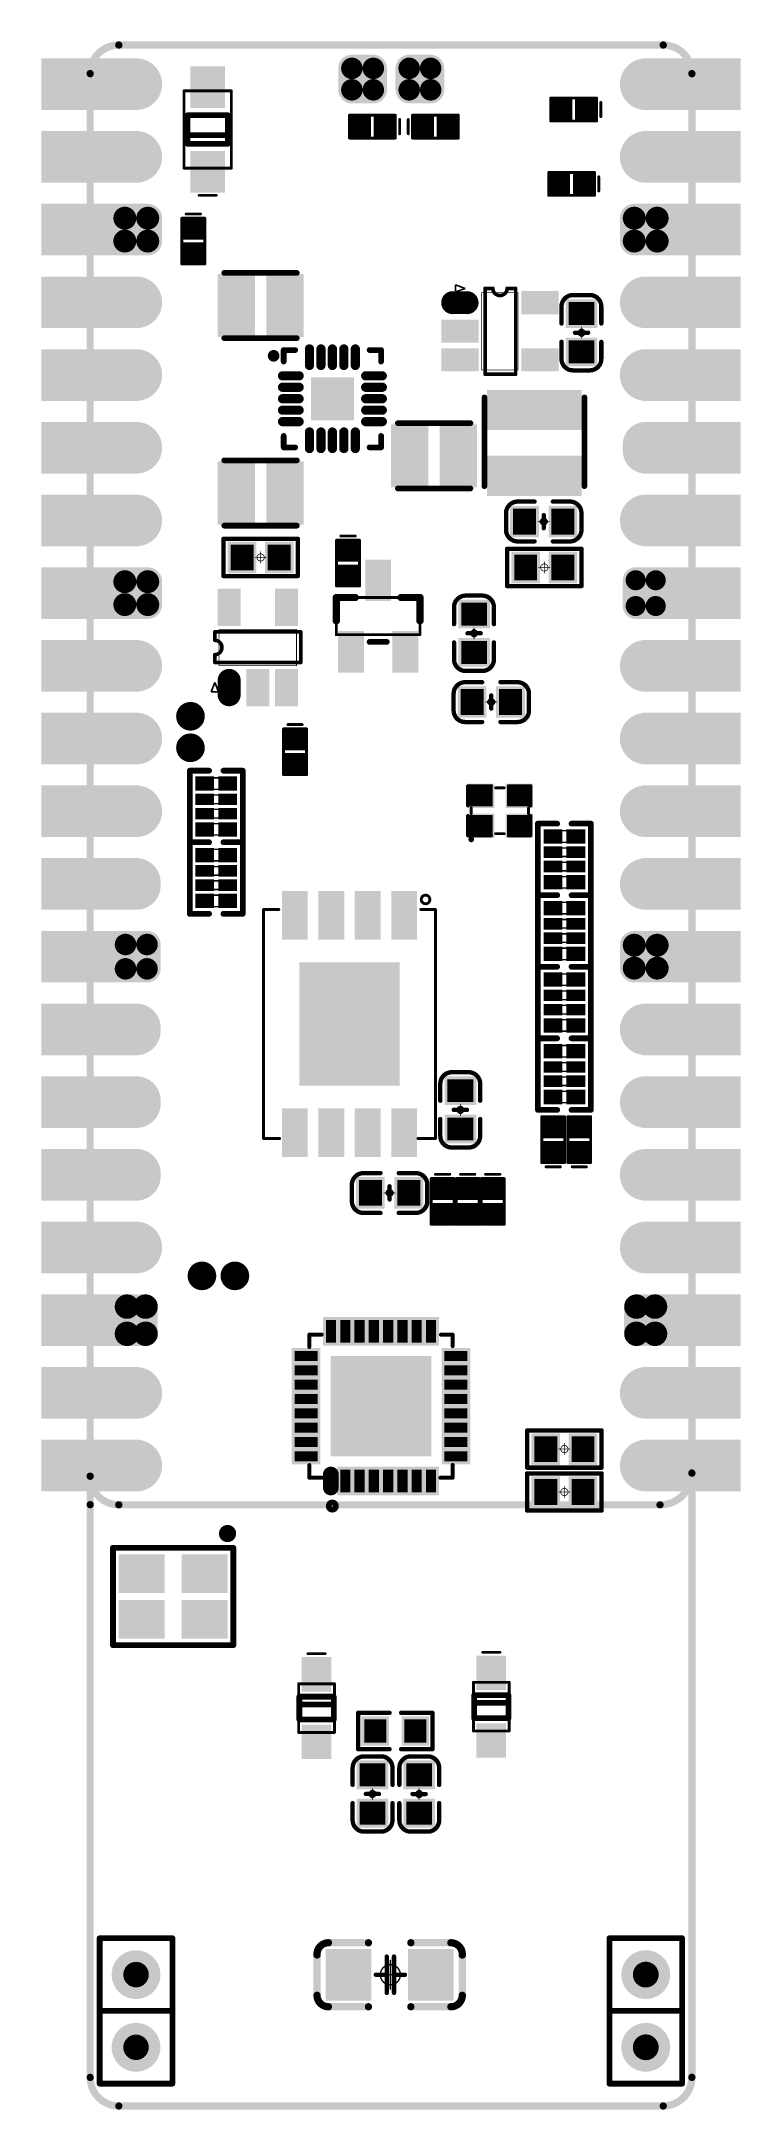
# Model space of a CAD drawing. Header units: millimetres. Extents: x 147.2 to 171.6, y 52.1 to 124.3.
import ezdxf

# ---------------------------------------------------------------- set-up
doc = ezdxf.new("R2010")
doc.units = ezdxf.units.MM
for name, color, linetype in [('BottomLayer', 5, 'Continuous'), ('BottomOverlay', 54, 'Continuous'), ('BottomPaste', 16, 'Continuous'), ('BottomSolder', 6, 'Continuous'), ('KeepOutLayer', 6, 'Continuous'), ('Mechanical1', 6, 'Continuous'), ('Mechanical11', 56, 'Continuous'), ('Mechanical13', 56, 'Continuous'), ('Mechanical15', 56, 'Continuous'), ('Mechanical16', 56, 'Continuous'), ('MidLayer1', 16, 'Continuous'), ('MidLayer2', 76, 'Continuous'), ('MidLayer3', 90, 'Continuous'), ('MidLayer4', 156, 'Continuous'), ('MultiLayer', 9, 'Continuous'), ('PadHoleLayer', 156, 'Continuous'), ('TopLayer', 1, 'Continuous'), ('TopSolder', 216, 'Continuous')]:
    doc.layers.add(name, color=color, linetype=linetype)

# ---------------------------------------------------------------- blocks, each defined once
blk = doc.blocks.new('P_________1')
at = {"layer": 'BottomLayer'}
for points, const_width in [([(-9.29, 24.13, 1), (-8.49, 24.13, 1)], 0.8), ([(8.49, 24.13, 1), (9.29, 24.13, 1)], 0.8), ([(-9.29, 21.59, 1), (-8.49, 21.59, 1)], 0.8), ([(8.49, 21.59, 1), (9.29, 21.59, 1)], 0.8), ([(-9.377, 19.525, 1), (-9.052, 19.525, 1)], 0.325), ([(-8.727, 19.525, 1), (-8.402, 19.525, 1)], 0.325), ([(8.403, 19.525, 1), (8.728, 19.525, 1)], 0.325), ([(9.053, 19.525, 1), (9.378, 19.525, 1)], 0.325), ([(-9.377, 18.575, 1), (-9.052, 18.575, 1)], 0.325), ([(-8.727, 18.575, 1), (-8.402, 18.575, 1)], 0.325), ([(8.403, 18.575, 1), (8.728, 18.575, 1)], 0.325), ([(9.053, 18.575, 1), (9.378, 18.575, 1)], 0.325), ([(-9.29, 16.51, 1), (-8.49, 16.51, 1)], 0.8), ([(8.49, 16.51, 1), (9.29, 16.51, 1)], 0.8), ([(-9.29, 13.97, 1), (-8.49, 13.97, 1)], 0.8), ([(8.515, 14.02, 1), (9.265, 14.02, 1)], 0.75), ([(8.515, 13.92, 1), (9.265, 13.92, 1)], 0.75), ([(-9.29, 11.43, 1), (-8.49, 11.43, 1)], 0.8), ([(8.515, 11.48, 1), (9.265, 11.48, 1)], 0.75), ([(8.515, 11.38, 1), (9.265, 11.38, 1)], 0.75), ([(-9.29, 8.89, 1), (-8.49, 8.89, 1)], 0.8), ([(8.515, 8.94, 1), (9.265, 8.94, 1)], 0.75), ([(8.515, 8.84, 1), (9.265, 8.84, 1)], 0.75), ([(-9.49, 6.75, 1), (-9.09, 6.75, 1)], 0.4), ([(-8.69, 6.75, 1), (-8.29, 6.75, 1)], 0.4), ([(8.328, 6.775, 1), (8.703, 6.775, 1)], 0.375), ([(9.078, 6.775, 1), (9.453, 6.775, 1)], 0.375), ([(-9.49, 5.95, 1), (-9.09, 5.95, 1)], 0.4), ([(-8.69, 5.95, 1), (-8.29, 5.95, 1)], 0.4), ([(8.328, 5.925, 1), (8.703, 5.925, 1)], 0.375), ([(9.078, 5.925, 1), (9.453, 5.925, 1)], 0.375), ([(-9.29, 3.81, 1), (-8.49, 3.81, 1)], 0.8), ([(8.515, 3.86, 1), (9.265, 3.86, 1)], 0.75), ([(8.515, 3.76, 1), (9.265, 3.76, 1)], 0.75), ([(-9.29, 1.27, 1), (-8.49, 1.27, 1)], 0.8), ([(8.49, 1.27, 1), (9.29, 1.27, 1)], 0.8), ([(-9.29, -1.27, 1), (-8.49, -1.27, 1)], 0.8), ([(8.49, -1.27, 1), (9.29, -1.27, 1)], 0.8), ([(-9.29, -3.81, 1), (-8.49, -3.81, 1)], 0.8), ([(8.49, -3.81, 1), (9.29, -3.81, 1)], 0.8), ([(-9.415, -5.9, 1), (-9.065, -5.9, 1)], 0.35), ([(-8.715, -5.9, 1), (-8.365, -5.9, 1)], 0.35), ([(8.29, -5.95, 1), (8.69, -5.95, 1)], 0.4), ([(9.09, -5.95, 1), (9.49, -5.95, 1)], 0.4), ([(-9.415, -6.8, 1), (-9.065, -6.8, 1)], 0.35), ([(-8.715, -6.8, 1), (-8.365, -6.8, 1)], 0.35), ([(8.29, -6.75, 1), (8.69, -6.75, 1)], 0.4), ([(9.09, -6.75, 1), (9.49, -6.75, 1)], 0.4), ([(-9.29, -8.89, 1), (-8.49, -8.89, 1)], 0.8), ([(8.49, -8.89, 1), (9.29, -8.89, 1)], 0.8), ([(-9.24, -11.33, 1), (-8.54, -11.33, 1)], 0.7), ([(-9.24, -11.53, 1), (-8.54, -11.53, 1)], 0.7), ([(8.49, -11.43, 1), (9.29, -11.43, 1)], 0.8), ([(-9.29, -13.97, 1), (-8.49, -13.97, 1)], 0.8), ([(8.49, -13.97, 1), (9.29, -13.97, 1)], 0.8), ([(-9.29, -16.51, 1), (-8.49, -16.51, 1)], 0.8), ([(8.49, -16.51, 1), (9.29, -16.51, 1)], 0.8), ([(-9.49, -18.65, 1), (-9.09, -18.65, 1)], 0.4), ([(-8.69, -18.65, 1), (-8.29, -18.65, 1)], 0.4), ([(8.29, -18.65, 1), (8.69, -18.65, 1)], 0.4), ([(9.09, -18.65, 1), (9.49, -18.65, 1)], 0.4), ([(-9.49, -19.45, 1), (-9.09, -19.45, 1)], 0.4), ([(-8.69, -19.45, 1), (-8.29, -19.45, 1)], 0.4), ([(8.29, -19.45, 1), (8.69, -19.45, 1)], 0.4), ([(9.09, -19.45, 1), (9.49, -19.45, 1)], 0.4), ([(-9.29, -21.59, 1), (-8.49, -21.59, 1)], 0.8), ([(8.49, -21.59, 1), (9.29, -21.59, 1)], 0.8), ([(-9.29, -24.13, 1), (-8.49, -24.13, 1)], 0.8), ([(8.49, -24.13, 1), (9.29, -24.13, 1)], 0.8)]:
    blk.add_lwpolyline(points, format="xyb", close=True, dxfattribs=dict(at, const_width=const_width))
for points, const_width in [([(8.89, 14.02), (8.89, 13.92)], 1.5), ([(8.89, 11.48), (8.89, 11.38)], 1.5), ([(8.89, 8.94), (8.89, 8.84)], 1.5), ([(8.89, 3.86), (8.89, 3.76)], 1.5), ([(-8.89, -11.33), (-8.89, -11.53)], 1.4)]:
    blk.add_lwpolyline(points, dxfattribs=dict(at, const_width=const_width))
for points in [[(-12.1, 23.33), (-8.9, 23.33), (-12.1, 24.93), (-8.9, 24.93)], [(8.9, 23.33), (12.1, 23.33), (8.9, 24.93), (12.1, 24.93)], [(-12.1, 20.79), (-8.9, 20.79), (-12.1, 22.39), (-8.9, 22.39)], [(8.9, 20.79), (12.1, 20.79), (8.9, 22.39), (12.1, 22.39)], [(-12.1, 18.25), (-8.9, 18.25), (-12.1, 19.85), (-8.9, 19.85)], [(-8.24, 18.575), (-8.24, 19.525), (-9.54, 18.575), (-9.54, 19.525)], [(-8.565, 18.25), (-8.565, 19.85), (-9.215, 18.25), (-9.215, 19.85)], [(9.54, 18.575), (9.54, 19.525), (8.24, 18.575), (8.24, 19.525)], [(9.215, 18.25), (9.215, 19.85), (8.565, 18.25), (8.565, 19.85)], [(8.9, 18.25), (12.1, 18.25), (8.9, 19.85), (12.1, 19.85)], [(-12.1, 15.71), (-8.9, 15.71), (-12.1, 17.31), (-8.9, 17.31)], [(8.9, 15.71), (12.1, 15.71), (8.9, 17.31), (12.1, 17.31)], [(-12.1, 13.17), (-8.9, 13.17), (-12.1, 14.77), (-8.9, 14.77)], [(8.9, 13.17), (12.1, 13.17), (8.9, 14.77), (12.1, 14.77)], [(-12.1, 10.63), (-8.9, 10.63), (-12.1, 12.23), (-8.9, 12.23)], [(8.9, 10.63), (12.1, 10.63), (8.9, 12.23), (12.1, 12.23)], [(-12.1, 8.09), (-8.9, 8.09), (-12.1, 9.69), (-8.9, 9.69)], [(8.9, 8.09), (12.1, 8.09), (8.9, 9.69), (12.1, 9.69)], [(-12.1, 5.55), (-8.9, 5.55), (-12.1, 7.15), (-8.9, 7.15)], [(-8.09, 5.95), (-8.09, 6.75), (-9.69, 5.95), (-9.69, 6.75)], [(-8.49, 5.55), (-8.49, 7.15), (-9.29, 5.55), (-9.29, 7.15)], [(9.64, 5.925), (9.64, 6.775), (8.14, 5.925), (8.14, 6.775)], [(9.265, 5.55), (9.265, 7.15), (8.515, 5.55), (8.515, 7.15)], [(8.9, 5.55), (12.1, 5.55), (8.9, 7.15), (12.1, 7.15)], [(-12.1, 3.01), (-8.9, 3.01), (-12.1, 4.61), (-8.9, 4.61)], [(8.9, 3.01), (12.1, 3.01), (8.9, 4.61), (12.1, 4.61)], [(-12.1, 0.47), (-8.9, 0.47), (-12.1, 2.07), (-8.9, 2.07)], [(8.9, 0.47), (12.1, 0.47), (8.9, 2.07), (12.1, 2.07)], [(-12.1, -2.07), (-8.9, -2.07), (-12.1, -0.47), (-8.9, -0.47)], [(8.9, -2.07), (12.1, -2.07), (8.9, -0.47), (12.1, -0.47)], [(-12.1, -4.61), (-8.9, -4.61), (-12.1, -3.01), (-8.9, -3.01)], [(8.9, -4.61), (12.1, -4.61), (8.9, -3.01), (12.1, -3.01)], [(-12.1, -7.15), (-8.9, -7.15), (-12.1, -5.55), (-8.9, -5.55)], [(-8.54, -7.15), (-8.54, -5.55), (-9.24, -7.15), (-9.24, -5.55)], [(9.29, -7.15), (9.29, -5.55), (8.49, -7.15), (8.49, -5.55)], [(8.9, -7.15), (12.1, -7.15), (8.9, -5.55), (12.1, -5.55)], [(-8.19, -6.8), (-8.19, -5.9), (-9.59, -6.8), (-9.59, -5.9)], [(9.69, -6.75), (9.69, -5.95), (8.09, -6.75), (8.09, -5.95)], [(-12.1, -9.69), (-8.9, -9.69), (-12.1, -8.09), (-8.9, -8.09)], [(8.9, -9.69), (12.1, -9.69), (8.9, -8.09), (12.1, -8.09)], [(-12.1, -12.23), (-8.9, -12.23), (-12.1, -10.63), (-8.9, -10.63)], [(8.9, -12.23), (12.1, -12.23), (8.9, -10.63), (12.1, -10.63)], [(-12.1, -14.77), (-8.9, -14.77), (-12.1, -13.17), (-8.9, -13.17)], [(8.9, -14.77), (12.1, -14.77), (8.9, -13.17), (12.1, -13.17)], [(-12.1, -17.31), (-8.9, -17.31), (-12.1, -15.71), (-8.9, -15.71)], [(8.9, -17.31), (12.1, -17.31), (8.9, -15.71), (12.1, -15.71)], [(-12.1, -19.85), (-8.9, -19.85), (-12.1, -18.25), (-8.9, -18.25)], [(-8.09, -19.45), (-8.09, -18.65), (-9.69, -19.45), (-9.69, -18.65)], [(-8.49, -19.85), (-8.49, -18.25), (-9.29, -19.85), (-9.29, -18.25)], [(9.69, -19.45), (9.69, -18.65), (8.09, -19.45), (8.09, -18.65)], [(9.29, -19.85), (9.29, -18.25), (8.49, -19.85), (8.49, -18.25)], [(8.9, -19.85), (12.1, -19.85), (8.9, -18.25), (12.1, -18.25)], [(-12.1, -22.39), (-8.9, -22.39), (-12.1, -20.79), (-8.9, -20.79)], [(8.9, -22.39), (12.1, -22.39), (8.9, -20.79), (12.1, -20.79)], [(-12.1, -24.93), (-8.9, -24.93), (-12.1, -23.33), (-8.9, -23.33)], [(8.9, -24.93), (12.1, -24.93), (8.9, -23.33), (12.1, -23.33)]]:
    blk.add_solid(points, dxfattribs=at)
at = {"layer": 'BottomSolder'}
for points, const_width in [([(-9.341, 24.13, 1), (-8.439, 24.13, 1)], 0.902), ([(8.439, 24.13, 1), (9.341, 24.13, 1)], 0.902), ([(-9.341, 21.59, 1), (-8.439, 21.59, 1)], 0.902), ([(8.439, 21.59, 1), (9.341, 21.59, 1)], 0.902), ([(-9.428, 19.525, 1), (-9.002, 19.525, 1)], 0.427), ([(-8.778, 19.525, 1), (-8.352, 19.525, 1)], 0.427), ([(8.352, 19.525, 1), (8.778, 19.525, 1)], 0.427), ([(9.002, 19.525, 1), (9.428, 19.525, 1)], 0.427), ([(-9.428, 18.575, 1), (-9.002, 18.575, 1)], 0.427), ([(-8.778, 18.575, 1), (-8.352, 18.575, 1)], 0.427), ([(8.352, 18.575, 1), (8.778, 18.575, 1)], 0.427), ([(9.002, 18.575, 1), (9.428, 18.575, 1)], 0.427), ([(-9.341, 16.51, 1), (-8.439, 16.51, 1)], 0.902), ([(8.439, 16.51, 1), (9.341, 16.51, 1)], 0.902), ([(-9.341, 13.97, 1), (-8.439, 13.97, 1)], 0.902), ([(8.464, 14.02, 1), (9.316, 14.02, 1)], 0.852), ([(8.464, 13.92, 1), (9.316, 13.92, 1)], 0.852), ([(-9.341, 11.43, 1), (-8.439, 11.43, 1)], 0.902), ([(8.464, 11.48, 1), (9.316, 11.48, 1)], 0.852), ([(8.464, 11.38, 1), (9.316, 11.38, 1)], 0.852), ([(-9.341, 8.89, 1), (-8.439, 8.89, 1)], 0.902), ([(8.464, 8.94, 1), (9.316, 8.94, 1)], 0.852), ([(8.464, 8.84, 1), (9.316, 8.84, 1)], 0.852), ([(-9.541, 6.75, 1), (-9.039, 6.75, 1)], 0.502), ([(-8.741, 6.75, 1), (-8.239, 6.75, 1)], 0.502), ([(8.277, 6.775, 1), (8.753, 6.775, 1)], 0.477), ([(9.027, 6.775, 1), (9.503, 6.775, 1)], 0.477), ([(-9.541, 5.95, 1), (-9.039, 5.95, 1)], 0.502), ([(-8.741, 5.95, 1), (-8.239, 5.95, 1)], 0.502), ([(8.277, 5.925, 1), (8.753, 5.925, 1)], 0.477), ([(9.027, 5.925, 1), (9.503, 5.925, 1)], 0.477), ([(-9.341, 3.81, 1), (-8.439, 3.81, 1)], 0.902), ([(8.464, 3.86, 1), (9.316, 3.86, 1)], 0.852), ([(8.464, 3.76, 1), (9.316, 3.76, 1)], 0.852), ([(-9.341, 1.27, 1), (-8.439, 1.27, 1)], 0.902), ([(8.439, 1.27, 1), (9.341, 1.27, 1)], 0.902), ([(-9.341, -1.27, 1), (-8.439, -1.27, 1)], 0.902), ([(8.439, -1.27, 1), (9.341, -1.27, 1)], 0.902), ([(-9.341, -3.81, 1), (-8.439, -3.81, 1)], 0.902), ([(8.439, -3.81, 1), (9.341, -3.81, 1)], 0.902), ([(-9.466, -5.9, 1), (-9.014, -5.9, 1)], 0.452), ([(-8.766, -5.9, 1), (-8.314, -5.9, 1)], 0.452), ([(8.239, -5.95, 1), (8.741, -5.95, 1)], 0.502), ([(9.039, -5.95, 1), (9.541, -5.95, 1)], 0.502), ([(-9.466, -6.8, 1), (-9.014, -6.8, 1)], 0.452), ([(-8.766, -6.8, 1), (-8.314, -6.8, 1)], 0.452), ([(8.239, -6.75, 1), (8.741, -6.75, 1)], 0.502), ([(9.039, -6.75, 1), (9.541, -6.75, 1)], 0.502), ([(-9.341, -8.89, 1), (-8.439, -8.89, 1)], 0.902), ([(8.439, -8.89, 1), (9.341, -8.89, 1)], 0.902), ([(-9.291, -11.33, 1), (-8.489, -11.33, 1)], 0.802), ([(-9.291, -11.53, 1), (-8.489, -11.53, 1)], 0.802), ([(8.439, -11.43, 1), (9.341, -11.43, 1)], 0.902), ([(-9.341, -13.97, 1), (-8.439, -13.97, 1)], 0.902), ([(8.439, -13.97, 1), (9.341, -13.97, 1)], 0.902), ([(-9.341, -16.51, 1), (-8.439, -16.51, 1)], 0.902), ([(8.439, -16.51, 1), (9.341, -16.51, 1)], 0.902), ([(-9.541, -18.65, 1), (-9.039, -18.65, 1)], 0.502), ([(-8.741, -18.65, 1), (-8.239, -18.65, 1)], 0.502), ([(8.239, -18.65, 1), (8.741, -18.65, 1)], 0.502), ([(9.039, -18.65, 1), (9.541, -18.65, 1)], 0.502), ([(-9.541, -19.45, 1), (-9.039, -19.45, 1)], 0.502), ([(-8.741, -19.45, 1), (-8.239, -19.45, 1)], 0.502), ([(8.239, -19.45, 1), (8.741, -19.45, 1)], 0.502), ([(9.039, -19.45, 1), (9.541, -19.45, 1)], 0.502), ([(-9.341, -21.59, 1), (-8.439, -21.59, 1)], 0.902), ([(8.439, -21.59, 1), (9.341, -21.59, 1)], 0.902), ([(-9.341, -24.13, 1), (-8.439, -24.13, 1)], 0.902), ([(8.439, -24.13, 1), (9.341, -24.13, 1)], 0.902)]:
    blk.add_lwpolyline(points, format="xyb", close=True, dxfattribs=dict(at, const_width=const_width))
for points, const_width in [([(8.89, 14.02), (8.89, 13.92)], 1.703), ([(8.89, 11.48), (8.89, 11.38)], 1.703), ([(8.89, 8.94), (8.89, 8.84)], 1.703), ([(8.89, 3.86), (8.89, 3.76)], 1.703), ([(-8.89, -11.33), (-8.89, -11.53)], 1.603)]:
    blk.add_lwpolyline(points, dxfattribs=dict(at, const_width=const_width))
for points in [[(-12.202, 23.228), (-8.798, 23.228), (-12.202, 25.032), (-8.798, 25.032)], [(8.798, 23.228), (12.202, 23.228), (8.798, 25.032), (12.202, 25.032)], [(-12.202, 20.688), (-8.798, 20.688), (-12.202, 22.492), (-8.798, 22.492)], [(8.798, 20.688), (12.202, 20.688), (8.798, 22.492), (12.202, 22.492)], [(-12.202, 18.148), (-8.798, 18.148), (-12.202, 19.952), (-8.798, 19.952)], [(-8.138, 18.575), (-8.138, 19.525), (-9.642, 18.575), (-9.642, 19.525)], [(-8.565, 18.148), (-8.565, 19.952), (-9.215, 18.148), (-9.215, 19.952)], [(9.642, 18.575), (9.642, 19.525), (8.138, 18.575), (8.138, 19.525)], [(9.215, 18.148), (9.215, 19.952), (8.565, 18.148), (8.565, 19.952)], [(8.798, 18.148), (12.202, 18.148), (8.798, 19.952), (12.202, 19.952)], [(-12.202, 15.608), (-8.798, 15.608), (-12.202, 17.412), (-8.798, 17.412)], [(8.798, 15.608), (12.202, 15.608), (8.798, 17.412), (12.202, 17.412)], [(-12.202, 13.068), (-8.798, 13.068), (-12.202, 14.872), (-8.798, 14.872)], [(8.798, 13.068), (12.202, 13.068), (8.798, 14.872), (12.202, 14.872)], [(-12.202, 10.528), (-8.798, 10.528), (-12.202, 12.332), (-8.798, 12.332)], [(8.798, 10.528), (12.202, 10.528), (8.798, 12.332), (12.202, 12.332)], [(-12.202, 7.988), (-8.798, 7.988), (-12.202, 9.792), (-8.798, 9.792)], [(8.798, 7.988), (12.202, 7.988), (8.798, 9.792), (12.202, 9.792)], [(-12.202, 5.448), (-8.798, 5.448), (-12.202, 7.252), (-8.798, 7.252)], [(-8.49, 5.448), (-8.49, 7.252), (-9.29, 5.448), (-9.29, 7.252)], [(9.265, 5.448), (9.265, 7.252), (8.515, 5.448), (8.515, 7.252)], [(8.798, 5.448), (12.202, 5.448), (8.798, 7.252), (12.202, 7.252)], [(-7.988, 5.95), (-7.988, 6.75), (-9.792, 5.95), (-9.792, 6.75)], [(9.742, 5.925), (9.742, 6.775), (8.038, 5.925), (8.038, 6.775)], [(-12.202, 2.908), (-8.798, 2.908), (-12.202, 4.712), (-8.798, 4.712)], [(8.798, 2.908), (12.202, 2.908), (8.798, 4.712), (12.202, 4.712)], [(-12.202, 0.368), (-8.798, 0.368), (-12.202, 2.172), (-8.798, 2.172)], [(8.798, 0.368), (12.202, 0.368), (8.798, 2.172), (12.202, 2.172)], [(-12.202, -2.172), (-8.798, -2.172), (-12.202, -0.368), (-8.798, -0.368)], [(8.798, -2.172), (12.202, -2.172), (8.798, -0.368), (12.202, -0.368)], [(-12.202, -4.712), (-8.798, -4.712), (-12.202, -2.908), (-8.798, -2.908)], [(8.798, -4.712), (12.202, -4.712), (8.798, -2.908), (12.202, -2.908)], [(-12.202, -7.252), (-8.798, -7.252), (-12.202, -5.448), (-8.798, -5.448)], [(-8.54, -7.252), (-8.54, -5.448), (-9.24, -7.252), (-9.24, -5.448)], [(9.29, -7.252), (9.29, -5.448), (8.49, -7.252), (8.49, -5.448)], [(8.798, -7.252), (12.202, -7.252), (8.798, -5.448), (12.202, -5.448)], [(-8.088, -6.8), (-8.088, -5.9), (-9.692, -6.8), (-9.692, -5.9)], [(9.792, -6.75), (9.792, -5.95), (7.988, -6.75), (7.988, -5.95)], [(-12.202, -9.792), (-8.798, -9.792), (-12.202, -7.988), (-8.798, -7.988)], [(8.798, -9.792), (12.202, -9.792), (8.798, -7.988), (12.202, -7.988)], [(-12.202, -12.332), (-8.798, -12.332), (-12.202, -10.528), (-8.798, -10.528)], [(8.798, -12.332), (12.202, -12.332), (8.798, -10.528), (12.202, -10.528)], [(-12.202, -14.872), (-8.798, -14.872), (-12.202, -13.068), (-8.798, -13.068)], [(8.798, -14.872), (12.202, -14.872), (8.798, -13.068), (12.202, -13.068)], [(-12.202, -17.412), (-8.798, -17.412), (-12.202, -15.608), (-8.798, -15.608)], [(8.798, -17.412), (12.202, -17.412), (8.798, -15.608), (12.202, -15.608)], [(-12.202, -19.952), (-8.798, -19.952), (-12.202, -18.148), (-8.798, -18.148)], [(-7.988, -19.45), (-7.988, -18.65), (-9.792, -19.45), (-9.792, -18.65)], [(-8.49, -19.952), (-8.49, -18.148), (-9.29, -19.952), (-9.29, -18.148)], [(9.792, -19.45), (9.792, -18.65), (7.988, -19.45), (7.988, -18.65)], [(9.29, -19.952), (9.29, -18.148), (8.49, -19.952), (8.49, -18.148)], [(8.798, -19.952), (12.202, -19.952), (8.798, -18.148), (12.202, -18.148)], [(-12.202, -22.492), (-8.798, -22.492), (-12.202, -20.688), (-8.798, -20.688)], [(8.798, -22.492), (12.202, -22.492), (8.798, -20.688), (12.202, -20.688)], [(-12.202, -25.032), (-8.798, -25.032), (-12.202, -23.228), (-8.798, -23.228)], [(8.798, -25.032), (12.202, -25.032), (8.798, -23.228), (12.202, -23.228)]]:
    blk.add_solid(points, dxfattribs=at)
at = {"layer": 'Mechanical1', "const_width": 0.254}
for points in [[(-10.5, 24.39, -0.414214), (-9.39, 25.5)], [(9.5, 25.5, -0.414214), (10.5, 24.5)], [(-9.5, -25.5, -0.414214), (-10.5, -24.5)], [(10.5, -24.5, -0.414214), (9.5, -25.5)]]:
    blk.add_lwpolyline(points, format="xyb", dxfattribs=at)
for points in [[(9.5, 25.5), (-9.39, 25.5)], [(10.5, 24.5), (10.5, -24.5)], [(-10.5, 24.39), (-10.5, -24.5)], [(9.5, -25.5), (-9.5, -25.5)]]:
    blk.add_lwpolyline(points, dxfattribs=at)
at = {"layer": 'Mechanical1', "const_width": 0.127}
for points in [[(-9.453, 25.5, 1), (-9.326, 25.5, 1)], [(-9.453, 25.5, 1), (-9.326, 25.5, 1)], [(9.437, 25.5, 1), (9.564, 25.5, 1)], [(9.437, 25.5, 1), (9.564, 25.5, 1)], [(10.437, 24.5, 1), (10.564, 24.5, 1)], [(10.437, 24.5, 1), (10.564, 24.5, 1)], [(-10.563, 24.39, 1), (-10.436, 24.39, 1)], [(-10.563, 24.39, 1), (-10.436, 24.39, 1)], [(-10.563, -24.5, 1), (-10.436, -24.5, 1)], [(-10.563, -24.5, 1), (-10.436, -24.5, 1)], [(10.437, -24.5, 1), (10.564, -24.5, 1)], [(10.437, -24.5, 1), (10.564, -24.5, 1)], [(-9.563, -25.5, 1), (-9.436, -25.5, 1)], [(-9.563, -25.5, 1), (-9.436, -25.5, 1)], [(9.436, -25.5, 1), (9.563, -25.5, 1)], [(9.437, -25.5, 1), (9.564, -25.5, 1)]]:
    blk.add_lwpolyline(points, format="xyb", close=True, dxfattribs=at)
at = {"layer": 'MidLayer1'}
for points, const_width in [([(-9.29, 24.13, 1), (-8.49, 24.13, 1)], 0.8), ([(8.49, 24.13, 1), (9.29, 24.13, 1)], 0.8), ([(-9.29, 21.59, 1), (-8.49, 21.59, 1)], 0.8), ([(8.49, 21.59, 1), (9.29, 21.59, 1)], 0.8), ([(-9.377, 19.525, 1), (-9.052, 19.525, 1)], 0.325), ([(-8.727, 19.525, 1), (-8.402, 19.525, 1)], 0.325), ([(8.403, 19.525, 1), (8.728, 19.525, 1)], 0.325), ([(9.053, 19.525, 1), (9.378, 19.525, 1)], 0.325), ([(-9.377, 18.575, 1), (-9.052, 18.575, 1)], 0.325), ([(-8.727, 18.575, 1), (-8.402, 18.575, 1)], 0.325), ([(8.403, 18.575, 1), (8.728, 18.575, 1)], 0.325), ([(9.053, 18.575, 1), (9.378, 18.575, 1)], 0.325), ([(-9.29, 16.51, 1), (-8.49, 16.51, 1)], 0.8), ([(8.49, 16.51, 1), (9.29, 16.51, 1)], 0.8), ([(-9.29, 13.97, 1), (-8.49, 13.97, 1)], 0.8), ([(8.515, 14.02, 1), (9.265, 14.02, 1)], 0.75), ([(8.515, 13.92, 1), (9.265, 13.92, 1)], 0.75), ([(-9.29, 11.43, 1), (-8.49, 11.43, 1)], 0.8), ([(8.515, 11.48, 1), (9.265, 11.48, 1)], 0.75), ([(8.515, 11.38, 1), (9.265, 11.38, 1)], 0.75), ([(-9.29, 8.89, 1), (-8.49, 8.89, 1)], 0.8), ([(8.515, 8.94, 1), (9.265, 8.94, 1)], 0.75), ([(8.515, 8.84, 1), (9.265, 8.84, 1)], 0.75), ([(-9.49, 6.75, 1), (-9.09, 6.75, 1)], 0.4), ([(-8.69, 6.75, 1), (-8.29, 6.75, 1)], 0.4), ([(8.328, 6.775, 1), (8.703, 6.775, 1)], 0.375), ([(9.078, 6.775, 1), (9.453, 6.775, 1)], 0.375), ([(-9.49, 5.95, 1), (-9.09, 5.95, 1)], 0.4), ([(-8.69, 5.95, 1), (-8.29, 5.95, 1)], 0.4), ([(8.328, 5.925, 1), (8.703, 5.925, 1)], 0.375), ([(9.078, 5.925, 1), (9.453, 5.925, 1)], 0.375), ([(-9.29, 3.81, 1), (-8.49, 3.81, 1)], 0.8), ([(8.515, 3.86, 1), (9.265, 3.86, 1)], 0.75), ([(8.515, 3.76, 1), (9.265, 3.76, 1)], 0.75), ([(-9.29, 1.27, 1), (-8.49, 1.27, 1)], 0.8), ([(8.49, 1.27, 1), (9.29, 1.27, 1)], 0.8), ([(-9.29, -1.27, 1), (-8.49, -1.27, 1)], 0.8), ([(8.49, -1.27, 1), (9.29, -1.27, 1)], 0.8), ([(-9.29, -3.81, 1), (-8.49, -3.81, 1)], 0.8), ([(8.49, -3.81, 1), (9.29, -3.81, 1)], 0.8), ([(-9.415, -5.9, 1), (-9.065, -5.9, 1)], 0.35), ([(-8.715, -5.9, 1), (-8.365, -5.9, 1)], 0.35), ([(8.29, -5.95, 1), (8.69, -5.95, 1)], 0.4), ([(9.09, -5.95, 1), (9.49, -5.95, 1)], 0.4), ([(-9.415, -6.8, 1), (-9.065, -6.8, 1)], 0.35), ([(-8.715, -6.8, 1), (-8.365, -6.8, 1)], 0.35), ([(8.29, -6.75, 1), (8.69, -6.75, 1)], 0.4), ([(9.09, -6.75, 1), (9.49, -6.75, 1)], 0.4), ([(-9.29, -8.89, 1), (-8.49, -8.89, 1)], 0.8), ([(8.49, -8.89, 1), (9.29, -8.89, 1)], 0.8), ([(-9.24, -11.33, 1), (-8.54, -11.33, 1)], 0.7), ([(-9.24, -11.53, 1), (-8.54, -11.53, 1)], 0.7), ([(8.49, -11.43, 1), (9.29, -11.43, 1)], 0.8), ([(-9.29, -13.97, 1), (-8.49, -13.97, 1)], 0.8), ([(8.49, -13.97, 1), (9.29, -13.97, 1)], 0.8), ([(-9.29, -16.51, 1), (-8.49, -16.51, 1)], 0.8), ([(8.49, -16.51, 1), (9.29, -16.51, 1)], 0.8), ([(-9.49, -18.65, 1), (-9.09, -18.65, 1)], 0.4), ([(-8.69, -18.65, 1), (-8.29, -18.65, 1)], 0.4), ([(8.29, -18.65, 1), (8.69, -18.65, 1)], 0.4), ([(9.09, -18.65, 1), (9.49, -18.65, 1)], 0.4), ([(-9.49, -19.45, 1), (-9.09, -19.45, 1)], 0.4), ([(-8.69, -19.45, 1), (-8.29, -19.45, 1)], 0.4), ([(8.29, -19.45, 1), (8.69, -19.45, 1)], 0.4), ([(9.09, -19.45, 1), (9.49, -19.45, 1)], 0.4), ([(-9.29, -21.59, 1), (-8.49, -21.59, 1)], 0.8), ([(8.49, -21.59, 1), (9.29, -21.59, 1)], 0.8), ([(-9.29, -24.13, 1), (-8.49, -24.13, 1)], 0.8), ([(8.49, -24.13, 1), (9.29, -24.13, 1)], 0.8)]:
    blk.add_lwpolyline(points, format="xyb", close=True, dxfattribs=dict(at, const_width=const_width))
for points, const_width in [([(8.89, 14.02), (8.89, 13.92)], 1.5), ([(8.89, 11.48), (8.89, 11.38)], 1.5), ([(8.89, 8.94), (8.89, 8.84)], 1.5), ([(8.89, 3.86), (8.89, 3.76)], 1.5), ([(-8.89, -11.33), (-8.89, -11.53)], 1.4)]:
    blk.add_lwpolyline(points, dxfattribs=dict(at, const_width=const_width))
for points in [[(-12.1, 23.33), (-8.9, 23.33), (-12.1, 24.93), (-8.9, 24.93)], [(8.9, 23.33), (12.1, 23.33), (8.9, 24.93), (12.1, 24.93)], [(-12.1, 20.79), (-8.9, 20.79), (-12.1, 22.39), (-8.9, 22.39)], [(8.9, 20.79), (12.1, 20.79), (8.9, 22.39), (12.1, 22.39)], [(-12.1, 18.25), (-8.9, 18.25), (-12.1, 19.85), (-8.9, 19.85)], [(-8.24, 18.575), (-8.24, 19.525), (-9.54, 18.575), (-9.54, 19.525)], [(-8.565, 18.25), (-8.565, 19.85), (-9.215, 18.25), (-9.215, 19.85)], [(9.54, 18.575), (9.54, 19.525), (8.24, 18.575), (8.24, 19.525)], [(9.215, 18.25), (9.215, 19.85), (8.565, 18.25), (8.565, 19.85)], [(8.9, 18.25), (12.1, 18.25), (8.9, 19.85), (12.1, 19.85)], [(-12.1, 15.71), (-8.9, 15.71), (-12.1, 17.31), (-8.9, 17.31)], [(8.9, 15.71), (12.1, 15.71), (8.9, 17.31), (12.1, 17.31)], [(-12.1, 13.17), (-8.9, 13.17), (-12.1, 14.77), (-8.9, 14.77)], [(8.9, 13.17), (12.1, 13.17), (8.9, 14.77), (12.1, 14.77)], [(-12.1, 10.63), (-8.9, 10.63), (-12.1, 12.23), (-8.9, 12.23)], [(8.9, 10.63), (12.1, 10.63), (8.9, 12.23), (12.1, 12.23)], [(-12.1, 8.09), (-8.9, 8.09), (-12.1, 9.69), (-8.9, 9.69)], [(8.9, 8.09), (12.1, 8.09), (8.9, 9.69), (12.1, 9.69)], [(-12.1, 5.55), (-8.9, 5.55), (-12.1, 7.15), (-8.9, 7.15)], [(-8.09, 5.95), (-8.09, 6.75), (-9.69, 5.95), (-9.69, 6.75)], [(-8.49, 5.55), (-8.49, 7.15), (-9.29, 5.55), (-9.29, 7.15)], [(9.64, 5.925), (9.64, 6.775), (8.14, 5.925), (8.14, 6.775)], [(9.265, 5.55), (9.265, 7.15), (8.515, 5.55), (8.515, 7.15)], [(8.9, 5.55), (12.1, 5.55), (8.9, 7.15), (12.1, 7.15)], [(-12.1, 3.01), (-8.9, 3.01), (-12.1, 4.61), (-8.9, 4.61)], [(8.9, 3.01), (12.1, 3.01), (8.9, 4.61), (12.1, 4.61)], [(-12.1, 0.47), (-8.9, 0.47), (-12.1, 2.07), (-8.9, 2.07)], [(8.9, 0.47), (12.1, 0.47), (8.9, 2.07), (12.1, 2.07)], [(-12.1, -2.07), (-8.9, -2.07), (-12.1, -0.47), (-8.9, -0.47)], [(8.9, -2.07), (12.1, -2.07), (8.9, -0.47), (12.1, -0.47)], [(-12.1, -4.61), (-8.9, -4.61), (-12.1, -3.01), (-8.9, -3.01)], [(8.9, -4.61), (12.1, -4.61), (8.9, -3.01), (12.1, -3.01)], [(-12.1, -7.15), (-8.9, -7.15), (-12.1, -5.55), (-8.9, -5.55)], [(-8.54, -7.15), (-8.54, -5.55), (-9.24, -7.15), (-9.24, -5.55)], [(9.29, -7.15), (9.29, -5.55), (8.49, -7.15), (8.49, -5.55)], [(8.9, -7.15), (12.1, -7.15), (8.9, -5.55), (12.1, -5.55)], [(-8.19, -6.8), (-8.19, -5.9), (-9.59, -6.8), (-9.59, -5.9)], [(9.69, -6.75), (9.69, -5.95), (8.09, -6.75), (8.09, -5.95)], [(-12.1, -9.69), (-8.9, -9.69), (-12.1, -8.09), (-8.9, -8.09)], [(8.9, -9.69), (12.1, -9.69), (8.9, -8.09), (12.1, -8.09)], [(-12.1, -12.23), (-8.9, -12.23), (-12.1, -10.63), (-8.9, -10.63)], [(8.9, -12.23), (12.1, -12.23), (8.9, -10.63), (12.1, -10.63)], [(-12.1, -14.77), (-8.9, -14.77), (-12.1, -13.17), (-8.9, -13.17)], [(8.9, -14.77), (12.1, -14.77), (8.9, -13.17), (12.1, -13.17)], [(-12.1, -17.31), (-8.9, -17.31), (-12.1, -15.71), (-8.9, -15.71)], [(8.9, -17.31), (12.1, -17.31), (8.9, -15.71), (12.1, -15.71)], [(-12.1, -19.85), (-8.9, -19.85), (-12.1, -18.25), (-8.9, -18.25)], [(-8.09, -19.45), (-8.09, -18.65), (-9.69, -19.45), (-9.69, -18.65)], [(-8.49, -19.85), (-8.49, -18.25), (-9.29, -19.85), (-9.29, -18.25)], [(9.69, -19.45), (9.69, -18.65), (8.09, -19.45), (8.09, -18.65)], [(9.29, -19.85), (9.29, -18.25), (8.49, -19.85), (8.49, -18.25)], [(8.9, -19.85), (12.1, -19.85), (8.9, -18.25), (12.1, -18.25)], [(-12.1, -22.39), (-8.9, -22.39), (-12.1, -20.79), (-8.9, -20.79)], [(8.9, -22.39), (12.1, -22.39), (8.9, -20.79), (12.1, -20.79)], [(-12.1, -24.93), (-8.9, -24.93), (-12.1, -23.33), (-8.9, -23.33)], [(8.9, -24.93), (12.1, -24.93), (8.9, -23.33), (12.1, -23.33)]]:
    blk.add_solid(points, dxfattribs=at)
at = {"layer": 'MidLayer2'}
for points, const_width in [([(-9.29, 24.13, 1), (-8.49, 24.13, 1)], 0.8), ([(8.49, 24.13, 1), (9.29, 24.13, 1)], 0.8), ([(-9.29, 21.59, 1), (-8.49, 21.59, 1)], 0.8), ([(8.49, 21.59, 1), (9.29, 21.59, 1)], 0.8), ([(-9.377, 19.525, 1), (-9.052, 19.525, 1)], 0.325), ([(-8.727, 19.525, 1), (-8.402, 19.525, 1)], 0.325), ([(8.403, 19.525, 1), (8.728, 19.525, 1)], 0.325), ([(9.053, 19.525, 1), (9.378, 19.525, 1)], 0.325), ([(-9.377, 18.575, 1), (-9.052, 18.575, 1)], 0.325), ([(-8.727, 18.575, 1), (-8.402, 18.575, 1)], 0.325), ([(8.403, 18.575, 1), (8.728, 18.575, 1)], 0.325), ([(9.053, 18.575, 1), (9.378, 18.575, 1)], 0.325), ([(-9.29, 16.51, 1), (-8.49, 16.51, 1)], 0.8), ([(8.49, 16.51, 1), (9.29, 16.51, 1)], 0.8), ([(-9.29, 13.97, 1), (-8.49, 13.97, 1)], 0.8), ([(8.515, 14.02, 1), (9.265, 14.02, 1)], 0.75), ([(8.515, 13.92, 1), (9.265, 13.92, 1)], 0.75), ([(-9.29, 11.43, 1), (-8.49, 11.43, 1)], 0.8), ([(8.515, 11.48, 1), (9.265, 11.48, 1)], 0.75), ([(8.515, 11.38, 1), (9.265, 11.38, 1)], 0.75), ([(-9.29, 8.89, 1), (-8.49, 8.89, 1)], 0.8), ([(8.515, 8.94, 1), (9.265, 8.94, 1)], 0.75), ([(8.515, 8.84, 1), (9.265, 8.84, 1)], 0.75), ([(-9.49, 6.75, 1), (-9.09, 6.75, 1)], 0.4), ([(-8.69, 6.75, 1), (-8.29, 6.75, 1)], 0.4), ([(8.328, 6.775, 1), (8.703, 6.775, 1)], 0.375), ([(9.078, 6.775, 1), (9.453, 6.775, 1)], 0.375), ([(-9.49, 5.95, 1), (-9.09, 5.95, 1)], 0.4), ([(-8.69, 5.95, 1), (-8.29, 5.95, 1)], 0.4), ([(8.328, 5.925, 1), (8.703, 5.925, 1)], 0.375), ([(9.078, 5.925, 1), (9.453, 5.925, 1)], 0.375), ([(-9.29, 3.81, 1), (-8.49, 3.81, 1)], 0.8), ([(8.515, 3.86, 1), (9.265, 3.86, 1)], 0.75), ([(8.515, 3.76, 1), (9.265, 3.76, 1)], 0.75), ([(-9.29, 1.27, 1), (-8.49, 1.27, 1)], 0.8), ([(8.49, 1.27, 1), (9.29, 1.27, 1)], 0.8), ([(-9.29, -1.27, 1), (-8.49, -1.27, 1)], 0.8), ([(8.49, -1.27, 1), (9.29, -1.27, 1)], 0.8), ([(-9.29, -3.81, 1), (-8.49, -3.81, 1)], 0.8), ([(8.49, -3.81, 1), (9.29, -3.81, 1)], 0.8), ([(-9.415, -5.9, 1), (-9.065, -5.9, 1)], 0.35), ([(-8.715, -5.9, 1), (-8.365, -5.9, 1)], 0.35), ([(8.29, -5.95, 1), (8.69, -5.95, 1)], 0.4), ([(9.09, -5.95, 1), (9.49, -5.95, 1)], 0.4), ([(-9.415, -6.8, 1), (-9.065, -6.8, 1)], 0.35), ([(-8.715, -6.8, 1), (-8.365, -6.8, 1)], 0.35), ([(8.29, -6.75, 1), (8.69, -6.75, 1)], 0.4), ([(9.09, -6.75, 1), (9.49, -6.75, 1)], 0.4), ([(-9.29, -8.89, 1), (-8.49, -8.89, 1)], 0.8), ([(8.49, -8.89, 1), (9.29, -8.89, 1)], 0.8), ([(-9.24, -11.33, 1), (-8.54, -11.33, 1)], 0.7), ([(-9.24, -11.53, 1), (-8.54, -11.53, 1)], 0.7), ([(8.49, -11.43, 1), (9.29, -11.43, 1)], 0.8), ([(-9.29, -13.97, 1), (-8.49, -13.97, 1)], 0.8), ([(8.49, -13.97, 1), (9.29, -13.97, 1)], 0.8), ([(-9.29, -16.51, 1), (-8.49, -16.51, 1)], 0.8), ([(8.49, -16.51, 1), (9.29, -16.51, 1)], 0.8), ([(-9.49, -18.65, 1), (-9.09, -18.65, 1)], 0.4), ([(-8.69, -18.65, 1), (-8.29, -18.65, 1)], 0.4), ([(8.29, -18.65, 1), (8.69, -18.65, 1)], 0.4), ([(9.09, -18.65, 1), (9.49, -18.65, 1)], 0.4), ([(-9.49, -19.45, 1), (-9.09, -19.45, 1)], 0.4), ([(-8.69, -19.45, 1), (-8.29, -19.45, 1)], 0.4), ([(8.29, -19.45, 1), (8.69, -19.45, 1)], 0.4), ([(9.09, -19.45, 1), (9.49, -19.45, 1)], 0.4), ([(-9.29, -21.59, 1), (-8.49, -21.59, 1)], 0.8), ([(8.49, -21.59, 1), (9.29, -21.59, 1)], 0.8), ([(-9.29, -24.13, 1), (-8.49, -24.13, 1)], 0.8), ([(8.49, -24.13, 1), (9.29, -24.13, 1)], 0.8)]:
    blk.add_lwpolyline(points, format="xyb", close=True, dxfattribs=dict(at, const_width=const_width))
for points, const_width in [([(8.89, 14.02), (8.89, 13.92)], 1.5), ([(8.89, 11.48), (8.89, 11.38)], 1.5), ([(8.89, 8.94), (8.89, 8.84)], 1.5), ([(8.89, 3.86), (8.89, 3.76)], 1.5), ([(-8.89, -11.33), (-8.89, -11.53)], 1.4)]:
    blk.add_lwpolyline(points, dxfattribs=dict(at, const_width=const_width))
for points in [[(-12.1, 23.33), (-8.9, 23.33), (-12.1, 24.93), (-8.9, 24.93)], [(8.9, 23.33), (12.1, 23.33), (8.9, 24.93), (12.1, 24.93)], [(-12.1, 20.79), (-8.9, 20.79), (-12.1, 22.39), (-8.9, 22.39)], [(8.9, 20.79), (12.1, 20.79), (8.9, 22.39), (12.1, 22.39)], [(-12.1, 18.25), (-8.9, 18.25), (-12.1, 19.85), (-8.9, 19.85)], [(-8.24, 18.575), (-8.24, 19.525), (-9.54, 18.575), (-9.54, 19.525)], [(-8.565, 18.25), (-8.565, 19.85), (-9.215, 18.25), (-9.215, 19.85)], [(9.54, 18.575), (9.54, 19.525), (8.24, 18.575), (8.24, 19.525)], [(9.215, 18.25), (9.215, 19.85), (8.565, 18.25), (8.565, 19.85)], [(8.9, 18.25), (12.1, 18.25), (8.9, 19.85), (12.1, 19.85)], [(-12.1, 15.71), (-8.9, 15.71), (-12.1, 17.31), (-8.9, 17.31)], [(8.9, 15.71), (12.1, 15.71), (8.9, 17.31), (12.1, 17.31)], [(-12.1, 13.17), (-8.9, 13.17), (-12.1, 14.77), (-8.9, 14.77)], [(8.9, 13.17), (12.1, 13.17), (8.9, 14.77), (12.1, 14.77)], [(-12.1, 10.63), (-8.9, 10.63), (-12.1, 12.23), (-8.9, 12.23)], [(8.9, 10.63), (12.1, 10.63), (8.9, 12.23), (12.1, 12.23)], [(-12.1, 8.09), (-8.9, 8.09), (-12.1, 9.69), (-8.9, 9.69)], [(8.9, 8.09), (12.1, 8.09), (8.9, 9.69), (12.1, 9.69)], [(-12.1, 5.55), (-8.9, 5.55), (-12.1, 7.15), (-8.9, 7.15)], [(-8.09, 5.95), (-8.09, 6.75), (-9.69, 5.95), (-9.69, 6.75)], [(-8.49, 5.55), (-8.49, 7.15), (-9.29, 5.55), (-9.29, 7.15)], [(9.64, 5.925), (9.64, 6.775), (8.14, 5.925), (8.14, 6.775)], [(9.265, 5.55), (9.265, 7.15), (8.515, 5.55), (8.515, 7.15)], [(8.9, 5.55), (12.1, 5.55), (8.9, 7.15), (12.1, 7.15)], [(-12.1, 3.01), (-8.9, 3.01), (-12.1, 4.61), (-8.9, 4.61)], [(8.9, 3.01), (12.1, 3.01), (8.9, 4.61), (12.1, 4.61)], [(-12.1, 0.47), (-8.9, 0.47), (-12.1, 2.07), (-8.9, 2.07)], [(8.9, 0.47), (12.1, 0.47), (8.9, 2.07), (12.1, 2.07)], [(-12.1, -2.07), (-8.9, -2.07), (-12.1, -0.47), (-8.9, -0.47)], [(8.9, -2.07), (12.1, -2.07), (8.9, -0.47), (12.1, -0.47)], [(-12.1, -4.61), (-8.9, -4.61), (-12.1, -3.01), (-8.9, -3.01)], [(8.9, -4.61), (12.1, -4.61), (8.9, -3.01), (12.1, -3.01)], [(-12.1, -7.15), (-8.9, -7.15), (-12.1, -5.55), (-8.9, -5.55)], [(-8.54, -7.15), (-8.54, -5.55), (-9.24, -7.15), (-9.24, -5.55)], [(9.29, -7.15), (9.29, -5.55), (8.49, -7.15), (8.49, -5.55)], [(8.9, -7.15), (12.1, -7.15), (8.9, -5.55), (12.1, -5.55)], [(-8.19, -6.8), (-8.19, -5.9), (-9.59, -6.8), (-9.59, -5.9)], [(9.69, -6.75), (9.69, -5.95), (8.09, -6.75), (8.09, -5.95)], [(-12.1, -9.69), (-8.9, -9.69), (-12.1, -8.09), (-8.9, -8.09)], [(8.9, -9.69), (12.1, -9.69), (8.9, -8.09), (12.1, -8.09)], [(-12.1, -12.23), (-8.9, -12.23), (-12.1, -10.63), (-8.9, -10.63)], [(8.9, -12.23), (12.1, -12.23), (8.9, -10.63), (12.1, -10.63)], [(-12.1, -14.77), (-8.9, -14.77), (-12.1, -13.17), (-8.9, -13.17)], [(8.9, -14.77), (12.1, -14.77), (8.9, -13.17), (12.1, -13.17)], [(-12.1, -17.31), (-8.9, -17.31), (-12.1, -15.71), (-8.9, -15.71)], [(8.9, -17.31), (12.1, -17.31), (8.9, -15.71), (12.1, -15.71)], [(-12.1, -19.85), (-8.9, -19.85), (-12.1, -18.25), (-8.9, -18.25)], [(-8.09, -19.45), (-8.09, -18.65), (-9.69, -19.45), (-9.69, -18.65)], [(-8.49, -19.85), (-8.49, -18.25), (-9.29, -19.85), (-9.29, -18.25)], [(9.69, -19.45), (9.69, -18.65), (8.09, -19.45), (8.09, -18.65)], [(9.29, -19.85), (9.29, -18.25), (8.49, -19.85), (8.49, -18.25)], [(8.9, -19.85), (12.1, -19.85), (8.9, -18.25), (12.1, -18.25)], [(-12.1, -22.39), (-8.9, -22.39), (-12.1, -20.79), (-8.9, -20.79)], [(8.9, -22.39), (12.1, -22.39), (8.9, -20.79), (12.1, -20.79)], [(-12.1, -24.93), (-8.9, -24.93), (-12.1, -23.33), (-8.9, -23.33)], [(8.9, -24.93), (12.1, -24.93), (8.9, -23.33), (12.1, -23.33)]]:
    blk.add_solid(points, dxfattribs=at)
at = {"layer": 'MidLayer3'}
for points, const_width in [([(-9.29, 24.13, 1), (-8.49, 24.13, 1)], 0.8), ([(8.49, 24.13, 1), (9.29, 24.13, 1)], 0.8), ([(-9.29, 21.59, 1), (-8.49, 21.59, 1)], 0.8), ([(8.49, 21.59, 1), (9.29, 21.59, 1)], 0.8), ([(-9.377, 19.525, 1), (-9.052, 19.525, 1)], 0.325), ([(-8.727, 19.525, 1), (-8.402, 19.525, 1)], 0.325), ([(8.403, 19.525, 1), (8.728, 19.525, 1)], 0.325), ([(9.053, 19.525, 1), (9.378, 19.525, 1)], 0.325), ([(-9.377, 18.575, 1), (-9.052, 18.575, 1)], 0.325), ([(-8.727, 18.575, 1), (-8.402, 18.575, 1)], 0.325), ([(8.403, 18.575, 1), (8.728, 18.575, 1)], 0.325), ([(9.053, 18.575, 1), (9.378, 18.575, 1)], 0.325), ([(-9.29, 16.51, 1), (-8.49, 16.51, 1)], 0.8), ([(8.49, 16.51, 1), (9.29, 16.51, 1)], 0.8), ([(-9.29, 13.97, 1), (-8.49, 13.97, 1)], 0.8), ([(8.515, 14.02, 1), (9.265, 14.02, 1)], 0.75), ([(8.515, 13.92, 1), (9.265, 13.92, 1)], 0.75), ([(-9.29, 11.43, 1), (-8.49, 11.43, 1)], 0.8), ([(8.515, 11.48, 1), (9.265, 11.48, 1)], 0.75), ([(8.515, 11.38, 1), (9.265, 11.38, 1)], 0.75), ([(-9.29, 8.89, 1), (-8.49, 8.89, 1)], 0.8), ([(8.515, 8.94, 1), (9.265, 8.94, 1)], 0.75), ([(8.515, 8.84, 1), (9.265, 8.84, 1)], 0.75), ([(-9.49, 6.75, 1), (-9.09, 6.75, 1)], 0.4), ([(-8.69, 6.75, 1), (-8.29, 6.75, 1)], 0.4), ([(8.328, 6.775, 1), (8.703, 6.775, 1)], 0.375), ([(9.078, 6.775, 1), (9.453, 6.775, 1)], 0.375), ([(-9.49, 5.95, 1), (-9.09, 5.95, 1)], 0.4), ([(-8.69, 5.95, 1), (-8.29, 5.95, 1)], 0.4), ([(8.328, 5.925, 1), (8.703, 5.925, 1)], 0.375), ([(9.078, 5.925, 1), (9.453, 5.925, 1)], 0.375), ([(-9.29, 3.81, 1), (-8.49, 3.81, 1)], 0.8), ([(8.515, 3.86, 1), (9.265, 3.86, 1)], 0.75), ([(8.515, 3.76, 1), (9.265, 3.76, 1)], 0.75), ([(-9.29, 1.27, 1), (-8.49, 1.27, 1)], 0.8), ([(8.49, 1.27, 1), (9.29, 1.27, 1)], 0.8), ([(-9.29, -1.27, 1), (-8.49, -1.27, 1)], 0.8), ([(8.49, -1.27, 1), (9.29, -1.27, 1)], 0.8), ([(-9.29, -3.81, 1), (-8.49, -3.81, 1)], 0.8), ([(8.49, -3.81, 1), (9.29, -3.81, 1)], 0.8), ([(-9.415, -5.9, 1), (-9.065, -5.9, 1)], 0.35), ([(-8.715, -5.9, 1), (-8.365, -5.9, 1)], 0.35), ([(8.29, -5.95, 1), (8.69, -5.95, 1)], 0.4), ([(9.09, -5.95, 1), (9.49, -5.95, 1)], 0.4), ([(-9.415, -6.8, 1), (-9.065, -6.8, 1)], 0.35), ([(-8.715, -6.8, 1), (-8.365, -6.8, 1)], 0.35), ([(8.29, -6.75, 1), (8.69, -6.75, 1)], 0.4), ([(9.09, -6.75, 1), (9.49, -6.75, 1)], 0.4), ([(-9.29, -8.89, 1), (-8.49, -8.89, 1)], 0.8), ([(8.49, -8.89, 1), (9.29, -8.89, 1)], 0.8), ([(-9.24, -11.33, 1), (-8.54, -11.33, 1)], 0.7), ([(-9.24, -11.53, 1), (-8.54, -11.53, 1)], 0.7), ([(8.49, -11.43, 1), (9.29, -11.43, 1)], 0.8), ([(-9.29, -13.97, 1), (-8.49, -13.97, 1)], 0.8), ([(8.49, -13.97, 1), (9.29, -13.97, 1)], 0.8), ([(-9.29, -16.51, 1), (-8.49, -16.51, 1)], 0.8), ([(8.49, -16.51, 1), (9.29, -16.51, 1)], 0.8), ([(-9.49, -18.65, 1), (-9.09, -18.65, 1)], 0.4), ([(-8.69, -18.65, 1), (-8.29, -18.65, 1)], 0.4), ([(8.29, -18.65, 1), (8.69, -18.65, 1)], 0.4), ([(9.09, -18.65, 1), (9.49, -18.65, 1)], 0.4), ([(-9.49, -19.45, 1), (-9.09, -19.45, 1)], 0.4), ([(-8.69, -19.45, 1), (-8.29, -19.45, 1)], 0.4), ([(8.29, -19.45, 1), (8.69, -19.45, 1)], 0.4), ([(9.09, -19.45, 1), (9.49, -19.45, 1)], 0.4), ([(-9.29, -21.59, 1), (-8.49, -21.59, 1)], 0.8), ([(8.49, -21.59, 1), (9.29, -21.59, 1)], 0.8), ([(-9.29, -24.13, 1), (-8.49, -24.13, 1)], 0.8), ([(8.49, -24.13, 1), (9.29, -24.13, 1)], 0.8)]:
    blk.add_lwpolyline(points, format="xyb", close=True, dxfattribs=dict(at, const_width=const_width))
for points, const_width in [([(8.89, 14.02), (8.89, 13.92)], 1.5), ([(8.89, 11.48), (8.89, 11.38)], 1.5), ([(8.89, 8.94), (8.89, 8.84)], 1.5), ([(8.89, 3.86), (8.89, 3.76)], 1.5), ([(-8.89, -11.33), (-8.89, -11.53)], 1.4)]:
    blk.add_lwpolyline(points, dxfattribs=dict(at, const_width=const_width))
for points in [[(-12.1, 23.33), (-8.9, 23.33), (-12.1, 24.93), (-8.9, 24.93)], [(8.9, 23.33), (12.1, 23.33), (8.9, 24.93), (12.1, 24.93)], [(-12.1, 20.79), (-8.9, 20.79), (-12.1, 22.39), (-8.9, 22.39)], [(8.9, 20.79), (12.1, 20.79), (8.9, 22.39), (12.1, 22.39)], [(-12.1, 18.25), (-8.9, 18.25), (-12.1, 19.85), (-8.9, 19.85)], [(-8.24, 18.575), (-8.24, 19.525), (-9.54, 18.575), (-9.54, 19.525)], [(-8.565, 18.25), (-8.565, 19.85), (-9.215, 18.25), (-9.215, 19.85)], [(9.54, 18.575), (9.54, 19.525), (8.24, 18.575), (8.24, 19.525)], [(9.215, 18.25), (9.215, 19.85), (8.565, 18.25), (8.565, 19.85)], [(8.9, 18.25), (12.1, 18.25), (8.9, 19.85), (12.1, 19.85)], [(-12.1, 15.71), (-8.9, 15.71), (-12.1, 17.31), (-8.9, 17.31)], [(8.9, 15.71), (12.1, 15.71), (8.9, 17.31), (12.1, 17.31)], [(-12.1, 13.17), (-8.9, 13.17), (-12.1, 14.77), (-8.9, 14.77)], [(8.9, 13.17), (12.1, 13.17), (8.9, 14.77), (12.1, 14.77)], [(-12.1, 10.63), (-8.9, 10.63), (-12.1, 12.23), (-8.9, 12.23)], [(8.9, 10.63), (12.1, 10.63), (8.9, 12.23), (12.1, 12.23)], [(-12.1, 8.09), (-8.9, 8.09), (-12.1, 9.69), (-8.9, 9.69)], [(8.9, 8.09), (12.1, 8.09), (8.9, 9.69), (12.1, 9.69)], [(-12.1, 5.55), (-8.9, 5.55), (-12.1, 7.15), (-8.9, 7.15)], [(-8.09, 5.95), (-8.09, 6.75), (-9.69, 5.95), (-9.69, 6.75)], [(-8.49, 5.55), (-8.49, 7.15), (-9.29, 5.55), (-9.29, 7.15)], [(9.64, 5.925), (9.64, 6.775), (8.14, 5.925), (8.14, 6.775)], [(9.265, 5.55), (9.265, 7.15), (8.515, 5.55), (8.515, 7.15)], [(8.9, 5.55), (12.1, 5.55), (8.9, 7.15), (12.1, 7.15)], [(-12.1, 3.01), (-8.9, 3.01), (-12.1, 4.61), (-8.9, 4.61)], [(8.9, 3.01), (12.1, 3.01), (8.9, 4.61), (12.1, 4.61)], [(-12.1, 0.47), (-8.9, 0.47), (-12.1, 2.07), (-8.9, 2.07)], [(8.9, 0.47), (12.1, 0.47), (8.9, 2.07), (12.1, 2.07)], [(-12.1, -2.07), (-8.9, -2.07), (-12.1, -0.47), (-8.9, -0.47)], [(8.9, -2.07), (12.1, -2.07), (8.9, -0.47), (12.1, -0.47)], [(-12.1, -4.61), (-8.9, -4.61), (-12.1, -3.01), (-8.9, -3.01)], [(8.9, -4.61), (12.1, -4.61), (8.9, -3.01), (12.1, -3.01)], [(-12.1, -7.15), (-8.9, -7.15), (-12.1, -5.55), (-8.9, -5.55)], [(-8.54, -7.15), (-8.54, -5.55), (-9.24, -7.15), (-9.24, -5.55)], [(9.29, -7.15), (9.29, -5.55), (8.49, -7.15), (8.49, -5.55)], [(8.9, -7.15), (12.1, -7.15), (8.9, -5.55), (12.1, -5.55)], [(-8.19, -6.8), (-8.19, -5.9), (-9.59, -6.8), (-9.59, -5.9)], [(9.69, -6.75), (9.69, -5.95), (8.09, -6.75), (8.09, -5.95)], [(-12.1, -9.69), (-8.9, -9.69), (-12.1, -8.09), (-8.9, -8.09)], [(8.9, -9.69), (12.1, -9.69), (8.9, -8.09), (12.1, -8.09)], [(-12.1, -12.23), (-8.9, -12.23), (-12.1, -10.63), (-8.9, -10.63)], [(8.9, -12.23), (12.1, -12.23), (8.9, -10.63), (12.1, -10.63)], [(-12.1, -14.77), (-8.9, -14.77), (-12.1, -13.17), (-8.9, -13.17)], [(8.9, -14.77), (12.1, -14.77), (8.9, -13.17), (12.1, -13.17)], [(-12.1, -17.31), (-8.9, -17.31), (-12.1, -15.71), (-8.9, -15.71)], [(8.9, -17.31), (12.1, -17.31), (8.9, -15.71), (12.1, -15.71)], [(-12.1, -19.85), (-8.9, -19.85), (-12.1, -18.25), (-8.9, -18.25)], [(-8.09, -19.45), (-8.09, -18.65), (-9.69, -19.45), (-9.69, -18.65)], [(-8.49, -19.85), (-8.49, -18.25), (-9.29, -19.85), (-9.29, -18.25)], [(9.69, -19.45), (9.69, -18.65), (8.09, -19.45), (8.09, -18.65)], [(9.29, -19.85), (9.29, -18.25), (8.49, -19.85), (8.49, -18.25)], [(8.9, -19.85), (12.1, -19.85), (8.9, -18.25), (12.1, -18.25)], [(-12.1, -22.39), (-8.9, -22.39), (-12.1, -20.79), (-8.9, -20.79)], [(8.9, -22.39), (12.1, -22.39), (8.9, -20.79), (12.1, -20.79)], [(-12.1, -24.93), (-8.9, -24.93), (-12.1, -23.33), (-8.9, -23.33)], [(8.9, -24.93), (12.1, -24.93), (8.9, -23.33), (12.1, -23.33)]]:
    blk.add_solid(points, dxfattribs=at)
at = {"layer": 'MidLayer4'}
for points, const_width in [([(-9.29, 24.13, 1), (-8.49, 24.13, 1)], 0.8), ([(8.49, 24.13, 1), (9.29, 24.13, 1)], 0.8), ([(-9.29, 21.59, 1), (-8.49, 21.59, 1)], 0.8), ([(8.49, 21.59, 1), (9.29, 21.59, 1)], 0.8), ([(-9.377, 19.525, 1), (-9.052, 19.525, 1)], 0.325), ([(-8.727, 19.525, 1), (-8.402, 19.525, 1)], 0.325), ([(8.403, 19.525, 1), (8.728, 19.525, 1)], 0.325), ([(9.053, 19.525, 1), (9.378, 19.525, 1)], 0.325), ([(-9.377, 18.575, 1), (-9.052, 18.575, 1)], 0.325), ([(-8.727, 18.575, 1), (-8.402, 18.575, 1)], 0.325), ([(8.403, 18.575, 1), (8.728, 18.575, 1)], 0.325), ([(9.053, 18.575, 1), (9.378, 18.575, 1)], 0.325), ([(-9.29, 16.51, 1), (-8.49, 16.51, 1)], 0.8), ([(8.49, 16.51, 1), (9.29, 16.51, 1)], 0.8), ([(-9.29, 13.97, 1), (-8.49, 13.97, 1)], 0.8), ([(8.515, 14.02, 1), (9.265, 14.02, 1)], 0.75), ([(8.515, 13.92, 1), (9.265, 13.92, 1)], 0.75), ([(-9.29, 11.43, 1), (-8.49, 11.43, 1)], 0.8), ([(8.515, 11.48, 1), (9.265, 11.48, 1)], 0.75), ([(8.515, 11.38, 1), (9.265, 11.38, 1)], 0.75), ([(-9.29, 8.89, 1), (-8.49, 8.89, 1)], 0.8), ([(8.515, 8.94, 1), (9.265, 8.94, 1)], 0.75), ([(8.515, 8.84, 1), (9.265, 8.84, 1)], 0.75), ([(-9.49, 6.75, 1), (-9.09, 6.75, 1)], 0.4), ([(-8.69, 6.75, 1), (-8.29, 6.75, 1)], 0.4), ([(8.328, 6.775, 1), (8.703, 6.775, 1)], 0.375), ([(9.078, 6.775, 1), (9.453, 6.775, 1)], 0.375), ([(-9.49, 5.95, 1), (-9.09, 5.95, 1)], 0.4), ([(-8.69, 5.95, 1), (-8.29, 5.95, 1)], 0.4), ([(8.328, 5.925, 1), (8.703, 5.925, 1)], 0.375), ([(9.078, 5.925, 1), (9.453, 5.925, 1)], 0.375), ([(-9.29, 3.81, 1), (-8.49, 3.81, 1)], 0.8), ([(8.515, 3.86, 1), (9.265, 3.86, 1)], 0.75), ([(8.515, 3.76, 1), (9.265, 3.76, 1)], 0.75), ([(-9.29, 1.27, 1), (-8.49, 1.27, 1)], 0.8), ([(8.49, 1.27, 1), (9.29, 1.27, 1)], 0.8), ([(-9.29, -1.27, 1), (-8.49, -1.27, 1)], 0.8), ([(8.49, -1.27, 1), (9.29, -1.27, 1)], 0.8), ([(-9.29, -3.81, 1), (-8.49, -3.81, 1)], 0.8), ([(8.49, -3.81, 1), (9.29, -3.81, 1)], 0.8), ([(-9.415, -5.9, 1), (-9.065, -5.9, 1)], 0.35), ([(-8.715, -5.9, 1), (-8.365, -5.9, 1)], 0.35), ([(8.29, -5.95, 1), (8.69, -5.95, 1)], 0.4), ([(9.09, -5.95, 1), (9.49, -5.95, 1)], 0.4), ([(-9.415, -6.8, 1), (-9.065, -6.8, 1)], 0.35), ([(-8.715, -6.8, 1), (-8.365, -6.8, 1)], 0.35), ([(8.29, -6.75, 1), (8.69, -6.75, 1)], 0.4), ([(9.09, -6.75, 1), (9.49, -6.75, 1)], 0.4), ([(-9.29, -8.89, 1), (-8.49, -8.89, 1)], 0.8), ([(8.49, -8.89, 1), (9.29, -8.89, 1)], 0.8), ([(-9.24, -11.33, 1), (-8.54, -11.33, 1)], 0.7), ([(-9.24, -11.53, 1), (-8.54, -11.53, 1)], 0.7), ([(8.49, -11.43, 1), (9.29, -11.43, 1)], 0.8), ([(-9.29, -13.97, 1), (-8.49, -13.97, 1)], 0.8), ([(8.49, -13.97, 1), (9.29, -13.97, 1)], 0.8), ([(-9.29, -16.51, 1), (-8.49, -16.51, 1)], 0.8), ([(8.49, -16.51, 1), (9.29, -16.51, 1)], 0.8), ([(-9.49, -18.65, 1), (-9.09, -18.65, 1)], 0.4), ([(-8.69, -18.65, 1), (-8.29, -18.65, 1)], 0.4), ([(8.29, -18.65, 1), (8.69, -18.65, 1)], 0.4), ([(9.09, -18.65, 1), (9.49, -18.65, 1)], 0.4), ([(-9.49, -19.45, 1), (-9.09, -19.45, 1)], 0.4), ([(-8.69, -19.45, 1), (-8.29, -19.45, 1)], 0.4), ([(8.29, -19.45, 1), (8.69, -19.45, 1)], 0.4), ([(9.09, -19.45, 1), (9.49, -19.45, 1)], 0.4), ([(-9.29, -21.59, 1), (-8.49, -21.59, 1)], 0.8), ([(8.49, -21.59, 1), (9.29, -21.59, 1)], 0.8), ([(-9.29, -24.13, 1), (-8.49, -24.13, 1)], 0.8), ([(8.49, -24.13, 1), (9.29, -24.13, 1)], 0.8)]:
    blk.add_lwpolyline(points, format="xyb", close=True, dxfattribs=dict(at, const_width=const_width))
for points, const_width in [([(8.89, 14.02), (8.89, 13.92)], 1.5), ([(8.89, 11.48), (8.89, 11.38)], 1.5), ([(8.89, 8.94), (8.89, 8.84)], 1.5), ([(8.89, 3.86), (8.89, 3.76)], 1.5), ([(-8.89, -11.33), (-8.89, -11.53)], 1.4)]:
    blk.add_lwpolyline(points, dxfattribs=dict(at, const_width=const_width))
for points in [[(-12.1, 23.33), (-8.9, 23.33), (-12.1, 24.93), (-8.9, 24.93)], [(8.9, 23.33), (12.1, 23.33), (8.9, 24.93), (12.1, 24.93)], [(-12.1, 20.79), (-8.9, 20.79), (-12.1, 22.39), (-8.9, 22.39)], [(8.9, 20.79), (12.1, 20.79), (8.9, 22.39), (12.1, 22.39)], [(-12.1, 18.25), (-8.9, 18.25), (-12.1, 19.85), (-8.9, 19.85)], [(-8.24, 18.575), (-8.24, 19.525), (-9.54, 18.575), (-9.54, 19.525)], [(-8.565, 18.25), (-8.565, 19.85), (-9.215, 18.25), (-9.215, 19.85)], [(9.54, 18.575), (9.54, 19.525), (8.24, 18.575), (8.24, 19.525)], [(9.215, 18.25), (9.215, 19.85), (8.565, 18.25), (8.565, 19.85)], [(8.9, 18.25), (12.1, 18.25), (8.9, 19.85), (12.1, 19.85)], [(-12.1, 15.71), (-8.9, 15.71), (-12.1, 17.31), (-8.9, 17.31)], [(8.9, 15.71), (12.1, 15.71), (8.9, 17.31), (12.1, 17.31)], [(-12.1, 13.17), (-8.9, 13.17), (-12.1, 14.77), (-8.9, 14.77)], [(8.9, 13.17), (12.1, 13.17), (8.9, 14.77), (12.1, 14.77)], [(-12.1, 10.63), (-8.9, 10.63), (-12.1, 12.23), (-8.9, 12.23)], [(8.9, 10.63), (12.1, 10.63), (8.9, 12.23), (12.1, 12.23)], [(-12.1, 8.09), (-8.9, 8.09), (-12.1, 9.69), (-8.9, 9.69)], [(8.9, 8.09), (12.1, 8.09), (8.9, 9.69), (12.1, 9.69)], [(-12.1, 5.55), (-8.9, 5.55), (-12.1, 7.15), (-8.9, 7.15)], [(-8.09, 5.95), (-8.09, 6.75), (-9.69, 5.95), (-9.69, 6.75)], [(-8.49, 5.55), (-8.49, 7.15), (-9.29, 5.55), (-9.29, 7.15)], [(9.64, 5.925), (9.64, 6.775), (8.14, 5.925), (8.14, 6.775)], [(9.265, 5.55), (9.265, 7.15), (8.515, 5.55), (8.515, 7.15)], [(8.9, 5.55), (12.1, 5.55), (8.9, 7.15), (12.1, 7.15)], [(-12.1, 3.01), (-8.9, 3.01), (-12.1, 4.61), (-8.9, 4.61)], [(8.9, 3.01), (12.1, 3.01), (8.9, 4.61), (12.1, 4.61)], [(-12.1, 0.47), (-8.9, 0.47), (-12.1, 2.07), (-8.9, 2.07)], [(8.9, 0.47), (12.1, 0.47), (8.9, 2.07), (12.1, 2.07)], [(-12.1, -2.07), (-8.9, -2.07), (-12.1, -0.47), (-8.9, -0.47)], [(8.9, -2.07), (12.1, -2.07), (8.9, -0.47), (12.1, -0.47)], [(-12.1, -4.61), (-8.9, -4.61), (-12.1, -3.01), (-8.9, -3.01)], [(8.9, -4.61), (12.1, -4.61), (8.9, -3.01), (12.1, -3.01)], [(-12.1, -7.15), (-8.9, -7.15), (-12.1, -5.55), (-8.9, -5.55)], [(-8.54, -7.15), (-8.54, -5.55), (-9.24, -7.15), (-9.24, -5.55)], [(9.29, -7.15), (9.29, -5.55), (8.49, -7.15), (8.49, -5.55)], [(8.9, -7.15), (12.1, -7.15), (8.9, -5.55), (12.1, -5.55)], [(-8.19, -6.8), (-8.19, -5.9), (-9.59, -6.8), (-9.59, -5.9)], [(9.69, -6.75), (9.69, -5.95), (8.09, -6.75), (8.09, -5.95)], [(-12.1, -9.69), (-8.9, -9.69), (-12.1, -8.09), (-8.9, -8.09)], [(8.9, -9.69), (12.1, -9.69), (8.9, -8.09), (12.1, -8.09)], [(-12.1, -12.23), (-8.9, -12.23), (-12.1, -10.63), (-8.9, -10.63)], [(8.9, -12.23), (12.1, -12.23), (8.9, -10.63), (12.1, -10.63)], [(-12.1, -14.77), (-8.9, -14.77), (-12.1, -13.17), (-8.9, -13.17)], [(8.9, -14.77), (12.1, -14.77), (8.9, -13.17), (12.1, -13.17)], [(-12.1, -17.31), (-8.9, -17.31), (-12.1, -15.71), (-8.9, -15.71)], [(8.9, -17.31), (12.1, -17.31), (8.9, -15.71), (12.1, -15.71)], [(-12.1, -19.85), (-8.9, -19.85), (-12.1, -18.25), (-8.9, -18.25)], [(-8.09, -19.45), (-8.09, -18.65), (-9.69, -19.45), (-9.69, -18.65)], [(-8.49, -19.85), (-8.49, -18.25), (-9.29, -19.85), (-9.29, -18.25)], [(9.69, -19.45), (9.69, -18.65), (8.09, -19.45), (8.09, -18.65)], [(9.29, -19.85), (9.29, -18.25), (8.49, -19.85), (8.49, -18.25)], [(8.9, -19.85), (12.1, -19.85), (8.9, -18.25), (12.1, -18.25)], [(-12.1, -22.39), (-8.9, -22.39), (-12.1, -20.79), (-8.9, -20.79)], [(8.9, -22.39), (12.1, -22.39), (8.9, -20.79), (12.1, -20.79)], [(-12.1, -24.93), (-8.9, -24.93), (-12.1, -23.33), (-8.9, -23.33)], [(8.9, -24.93), (12.1, -24.93), (8.9, -23.33), (12.1, -23.33)]]:
    blk.add_solid(points, dxfattribs=at)
at = {"layer": 'MultiLayer'}
for points, const_width in [([(-9.29, 24.13, 1), (-8.49, 24.13, 1)], 0.8), ([(8.49, 24.13, 1), (9.29, 24.13, 1)], 0.8), ([(-9.29, 21.59, 1), (-8.49, 21.59, 1)], 0.8), ([(8.49, 21.59, 1), (9.29, 21.59, 1)], 0.8), ([(-9.377, 19.525, 1), (-9.052, 19.525, 1)], 0.325), ([(-8.727, 19.525, 1), (-8.402, 19.525, 1)], 0.325), ([(8.403, 19.525, 1), (8.728, 19.525, 1)], 0.325), ([(9.053, 19.525, 1), (9.378, 19.525, 1)], 0.325), ([(-9.377, 18.575, 1), (-9.052, 18.575, 1)], 0.325), ([(-8.727, 18.575, 1), (-8.402, 18.575, 1)], 0.325), ([(8.403, 18.575, 1), (8.728, 18.575, 1)], 0.325), ([(9.053, 18.575, 1), (9.378, 18.575, 1)], 0.325), ([(-9.29, 16.51, 1), (-8.49, 16.51, 1)], 0.8), ([(8.49, 16.51, 1), (9.29, 16.51, 1)], 0.8), ([(-9.29, 13.97, 1), (-8.49, 13.97, 1)], 0.8), ([(8.515, 14.02, 1), (9.265, 14.02, 1)], 0.75), ([(8.515, 13.92, 1), (9.265, 13.92, 1)], 0.75), ([(-9.29, 11.43, 1), (-8.49, 11.43, 1)], 0.8), ([(8.515, 11.48, 1), (9.265, 11.48, 1)], 0.75), ([(8.515, 11.38, 1), (9.265, 11.38, 1)], 0.75), ([(-9.29, 8.89, 1), (-8.49, 8.89, 1)], 0.8), ([(8.515, 8.94, 1), (9.265, 8.94, 1)], 0.75), ([(8.515, 8.84, 1), (9.265, 8.84, 1)], 0.75), ([(-9.49, 6.75, 1), (-9.09, 6.75, 1)], 0.4), ([(-8.69, 6.75, 1), (-8.29, 6.75, 1)], 0.4), ([(8.328, 6.775, 1), (8.703, 6.775, 1)], 0.375), ([(9.078, 6.775, 1), (9.453, 6.775, 1)], 0.375), ([(-9.49, 5.95, 1), (-9.09, 5.95, 1)], 0.4), ([(-8.69, 5.95, 1), (-8.29, 5.95, 1)], 0.4), ([(8.328, 5.925, 1), (8.703, 5.925, 1)], 0.375), ([(9.078, 5.925, 1), (9.453, 5.925, 1)], 0.375), ([(-9.29, 3.81, 1), (-8.49, 3.81, 1)], 0.8), ([(8.515, 3.86, 1), (9.265, 3.86, 1)], 0.75), ([(8.515, 3.76, 1), (9.265, 3.76, 1)], 0.75), ([(-9.29, 1.27, 1), (-8.49, 1.27, 1)], 0.8), ([(8.49, 1.27, 1), (9.29, 1.27, 1)], 0.8), ([(-9.29, -1.27, 1), (-8.49, -1.27, 1)], 0.8), ([(8.49, -1.27, 1), (9.29, -1.27, 1)], 0.8), ([(-9.29, -3.81, 1), (-8.49, -3.81, 1)], 0.8), ([(8.49, -3.81, 1), (9.29, -3.81, 1)], 0.8), ([(-9.415, -5.9, 1), (-9.065, -5.9, 1)], 0.35), ([(-8.715, -5.9, 1), (-8.365, -5.9, 1)], 0.35), ([(8.29, -5.95, 1), (8.69, -5.95, 1)], 0.4), ([(9.09, -5.95, 1), (9.49, -5.95, 1)], 0.4), ([(-9.415, -6.8, 1), (-9.065, -6.8, 1)], 0.35), ([(-8.715, -6.8, 1), (-8.365, -6.8, 1)], 0.35), ([(8.29, -6.75, 1), (8.69, -6.75, 1)], 0.4), ([(9.09, -6.75, 1), (9.49, -6.75, 1)], 0.4), ([(-9.29, -8.89, 1), (-8.49, -8.89, 1)], 0.8), ([(8.49, -8.89, 1), (9.29, -8.89, 1)], 0.8), ([(-9.24, -11.33, 1), (-8.54, -11.33, 1)], 0.7), ([(-9.24, -11.53, 1), (-8.54, -11.53, 1)], 0.7), ([(8.49, -11.43, 1), (9.29, -11.43, 1)], 0.8), ([(-9.29, -13.97, 1), (-8.49, -13.97, 1)], 0.8), ([(8.49, -13.97, 1), (9.29, -13.97, 1)], 0.8), ([(-9.29, -16.51, 1), (-8.49, -16.51, 1)], 0.8), ([(8.49, -16.51, 1), (9.29, -16.51, 1)], 0.8), ([(-9.49, -18.65, 1), (-9.09, -18.65, 1)], 0.4), ([(-8.69, -18.65, 1), (-8.29, -18.65, 1)], 0.4), ([(8.29, -18.65, 1), (8.69, -18.65, 1)], 0.4), ([(9.09, -18.65, 1), (9.49, -18.65, 1)], 0.4), ([(-9.49, -19.45, 1), (-9.09, -19.45, 1)], 0.4), ([(-8.69, -19.45, 1), (-8.29, -19.45, 1)], 0.4), ([(8.29, -19.45, 1), (8.69, -19.45, 1)], 0.4), ([(9.09, -19.45, 1), (9.49, -19.45, 1)], 0.4), ([(-9.29, -21.59, 1), (-8.49, -21.59, 1)], 0.8), ([(8.49, -21.59, 1), (9.29, -21.59, 1)], 0.8), ([(-9.29, -24.13, 1), (-8.49, -24.13, 1)], 0.8), ([(8.49, -24.13, 1), (9.29, -24.13, 1)], 0.8)]:
    blk.add_lwpolyline(points, format="xyb", close=True, dxfattribs=dict(at, const_width=const_width))
for points, const_width in [([(8.89, 14.02), (8.89, 13.92)], 1.5), ([(8.89, 11.48), (8.89, 11.38)], 1.5), ([(8.89, 8.94), (8.89, 8.84)], 1.5), ([(8.89, 3.86), (8.89, 3.76)], 1.5), ([(-8.89, -11.33), (-8.89, -11.53)], 1.4)]:
    blk.add_lwpolyline(points, dxfattribs=dict(at, const_width=const_width))
for points in [[(-12.1, 23.33), (-8.9, 23.33), (-12.1, 24.93), (-8.9, 24.93)], [(8.9, 23.33), (12.1, 23.33), (8.9, 24.93), (12.1, 24.93)], [(-12.1, 20.79), (-8.9, 20.79), (-12.1, 22.39), (-8.9, 22.39)], [(8.9, 20.79), (12.1, 20.79), (8.9, 22.39), (12.1, 22.39)], [(-12.1, 18.25), (-8.9, 18.25), (-12.1, 19.85), (-8.9, 19.85)], [(-8.24, 18.575), (-8.24, 19.525), (-9.54, 18.575), (-9.54, 19.525)], [(-8.565, 18.25), (-8.565, 19.85), (-9.215, 18.25), (-9.215, 19.85)], [(9.54, 18.575), (9.54, 19.525), (8.24, 18.575), (8.24, 19.525)], [(9.215, 18.25), (9.215, 19.85), (8.565, 18.25), (8.565, 19.85)], [(8.9, 18.25), (12.1, 18.25), (8.9, 19.85), (12.1, 19.85)], [(-12.1, 15.71), (-8.9, 15.71), (-12.1, 17.31), (-8.9, 17.31)], [(8.9, 15.71), (12.1, 15.71), (8.9, 17.31), (12.1, 17.31)], [(-12.1, 13.17), (-8.9, 13.17), (-12.1, 14.77), (-8.9, 14.77)], [(8.9, 13.17), (12.1, 13.17), (8.9, 14.77), (12.1, 14.77)], [(-12.1, 10.63), (-8.9, 10.63), (-12.1, 12.23), (-8.9, 12.23)], [(8.9, 10.63), (12.1, 10.63), (8.9, 12.23), (12.1, 12.23)], [(-12.1, 8.09), (-8.9, 8.09), (-12.1, 9.69), (-8.9, 9.69)], [(8.9, 8.09), (12.1, 8.09), (8.9, 9.69), (12.1, 9.69)], [(-12.1, 5.55), (-8.9, 5.55), (-12.1, 7.15), (-8.9, 7.15)], [(-8.09, 5.95), (-8.09, 6.75), (-9.69, 5.95), (-9.69, 6.75)], [(-8.49, 5.55), (-8.49, 7.15), (-9.29, 5.55), (-9.29, 7.15)], [(9.64, 5.925), (9.64, 6.775), (8.14, 5.925), (8.14, 6.775)], [(9.265, 5.55), (9.265, 7.15), (8.515, 5.55), (8.515, 7.15)], [(8.9, 5.55), (12.1, 5.55), (8.9, 7.15), (12.1, 7.15)], [(-12.1, 3.01), (-8.9, 3.01), (-12.1, 4.61), (-8.9, 4.61)], [(8.9, 3.01), (12.1, 3.01), (8.9, 4.61), (12.1, 4.61)], [(-12.1, 0.47), (-8.9, 0.47), (-12.1, 2.07), (-8.9, 2.07)], [(8.9, 0.47), (12.1, 0.47), (8.9, 2.07), (12.1, 2.07)], [(-12.1, -2.07), (-8.9, -2.07), (-12.1, -0.47), (-8.9, -0.47)], [(8.9, -2.07), (12.1, -2.07), (8.9, -0.47), (12.1, -0.47)], [(-12.1, -4.61), (-8.9, -4.61), (-12.1, -3.01), (-8.9, -3.01)], [(8.9, -4.61), (12.1, -4.61), (8.9, -3.01), (12.1, -3.01)], [(-12.1, -7.15), (-8.9, -7.15), (-12.1, -5.55), (-8.9, -5.55)], [(-8.54, -7.15), (-8.54, -5.55), (-9.24, -7.15), (-9.24, -5.55)], [(9.29, -7.15), (9.29, -5.55), (8.49, -7.15), (8.49, -5.55)], [(8.9, -7.15), (12.1, -7.15), (8.9, -5.55), (12.1, -5.55)], [(-8.19, -6.8), (-8.19, -5.9), (-9.59, -6.8), (-9.59, -5.9)], [(9.69, -6.75), (9.69, -5.95), (8.09, -6.75), (8.09, -5.95)], [(-12.1, -9.69), (-8.9, -9.69), (-12.1, -8.09), (-8.9, -8.09)], [(8.9, -9.69), (12.1, -9.69), (8.9, -8.09), (12.1, -8.09)], [(-12.1, -12.23), (-8.9, -12.23), (-12.1, -10.63), (-8.9, -10.63)], [(8.9, -12.23), (12.1, -12.23), (8.9, -10.63), (12.1, -10.63)], [(-12.1, -14.77), (-8.9, -14.77), (-12.1, -13.17), (-8.9, -13.17)], [(8.9, -14.77), (12.1, -14.77), (8.9, -13.17), (12.1, -13.17)], [(-12.1, -17.31), (-8.9, -17.31), (-12.1, -15.71), (-8.9, -15.71)], [(8.9, -17.31), (12.1, -17.31), (8.9, -15.71), (12.1, -15.71)], [(-12.1, -19.85), (-8.9, -19.85), (-12.1, -18.25), (-8.9, -18.25)], [(-8.09, -19.45), (-8.09, -18.65), (-9.69, -19.45), (-9.69, -18.65)], [(-8.49, -19.85), (-8.49, -18.25), (-9.29, -19.85), (-9.29, -18.25)], [(9.69, -19.45), (9.69, -18.65), (8.09, -19.45), (8.09, -18.65)], [(9.29, -19.85), (9.29, -18.25), (8.49, -19.85), (8.49, -18.25)], [(8.9, -19.85), (12.1, -19.85), (8.9, -18.25), (12.1, -18.25)], [(-12.1, -22.39), (-8.9, -22.39), (-12.1, -20.79), (-8.9, -20.79)], [(8.9, -22.39), (12.1, -22.39), (8.9, -20.79), (12.1, -20.79)], [(-12.1, -24.93), (-8.9, -24.93), (-12.1, -23.33), (-8.9, -23.33)], [(8.9, -24.93), (12.1, -24.93), (8.9, -23.33), (12.1, -23.33)]]:
    blk.add_solid(points, dxfattribs=at)
at = {"layer": 'PadHoleLayer', "const_width": 0.5}
for points in [[(-10.75, 24.13, 1), (-10.25, 24.13, 1)], [(-9.14, 24.13, 1), (-8.64, 24.13, 1)], [(8.64, 24.13, 1), (9.14, 24.13, 1)], [(10.25, 24.13, 1), (10.75, 24.13, 1)], [(-10.75, 21.59, 1), (-10.25, 21.59, 1)], [(-9.14, 21.59, 1), (-8.64, 21.59, 1)], [(8.64, 21.59, 1), (9.14, 21.59, 1)], [(10.25, 21.59, 1), (10.75, 21.59, 1)], [(-10.75, 19.05, 1), (-10.25, 19.05, 1)], [(-9.14, 19.05, 1), (-8.64, 19.05, 1)], [(8.64, 19.05, 1), (9.14, 19.05, 1)], [(10.25, 19.05, 1), (10.75, 19.05, 1)], [(-10.75, 16.51, 1), (-10.25, 16.51, 1)], [(-9.14, 16.51, 1), (-8.64, 16.51, 1)], [(8.64, 16.51, 1), (9.14, 16.51, 1)], [(10.25, 16.51, 1), (10.75, 16.51, 1)], [(-10.75, 13.97, 1), (-10.25, 13.97, 1)], [(-9.14, 13.97, 1), (-8.64, 13.97, 1)], [(8.64, 13.97, 1), (9.14, 13.97, 1)], [(10.25, 13.97, 1), (10.75, 13.97, 1)], [(-10.75, 11.43, 1), (-10.25, 11.43, 1)], [(-9.14, 11.43, 1), (-8.64, 11.43, 1)], [(8.64, 11.43, 1), (9.14, 11.43, 1)], [(10.25, 11.43, 1), (10.75, 11.43, 1)], [(-10.75, 8.89, 1), (-10.25, 8.89, 1)], [(-9.14, 8.89, 1), (-8.64, 8.89, 1)], [(8.64, 8.89, 1), (9.14, 8.89, 1)], [(10.25, 8.89, 1), (10.75, 8.89, 1)], [(-10.75, 6.35, 1), (-10.25, 6.35, 1)], [(-9.14, 6.35, 1), (-8.64, 6.35, 1)], [(8.64, 6.35, 1), (9.14, 6.35, 1)], [(10.25, 6.35, 1), (10.75, 6.35, 1)], [(-10.75, 3.81, 1), (-10.25, 3.81, 1)], [(-9.14, 3.81, 1), (-8.64, 3.81, 1)], [(8.64, 3.81, 1), (9.14, 3.81, 1)], [(10.25, 3.81, 1), (10.75, 3.81, 1)], [(-10.75, 1.27, 1), (-10.25, 1.27, 1)], [(-9.14, 1.27, 1), (-8.64, 1.27, 1)], [(8.64, 1.27, 1), (9.14, 1.27, 1)], [(10.25, 1.27, 1), (10.75, 1.27, 1)], [(-10.75, -1.27, 1), (-10.25, -1.27, 1)], [(-9.14, -1.27, 1), (-8.64, -1.27, 1)], [(8.64, -1.27, 1), (9.14, -1.27, 1)], [(10.25, -1.27, 1), (10.75, -1.27, 1)], [(-10.75, -3.81, 1), (-10.25, -3.81, 1)], [(-9.14, -3.81, 1), (-8.64, -3.81, 1)], [(8.64, -3.81, 1), (9.14, -3.81, 1)], [(10.25, -3.81, 1), (10.75, -3.81, 1)], [(-10.75, -6.35, 1), (-10.25, -6.35, 1)], [(-9.14, -6.35, 1), (-8.64, -6.35, 1)], [(8.64, -6.35, 1), (9.14, -6.35, 1)], [(10.25, -6.35, 1), (10.75, -6.35, 1)], [(-10.75, -8.89, 1), (-10.25, -8.89, 1)], [(-9.14, -8.89, 1), (-8.64, -8.89, 1)], [(8.64, -8.89, 1), (9.14, -8.89, 1)], [(10.25, -8.89, 1), (10.75, -8.89, 1)], [(-10.75, -11.43, 1), (-10.25, -11.43, 1)], [(-9.14, -11.43, 1), (-8.64, -11.43, 1)], [(8.64, -11.43, 1), (9.14, -11.43, 1)], [(10.25, -11.43, 1), (10.75, -11.43, 1)], [(-10.75, -13.97, 1), (-10.25, -13.97, 1)], [(-9.14, -13.97, 1), (-8.64, -13.97, 1)], [(8.64, -13.97, 1), (9.14, -13.97, 1)], [(10.25, -13.97, 1), (10.75, -13.97, 1)], [(-10.75, -16.51, 1), (-10.25, -16.51, 1)], [(-9.14, -16.51, 1), (-8.64, -16.51, 1)], [(8.64, -16.51, 1), (9.14, -16.51, 1)], [(10.25, -16.51, 1), (10.75, -16.51, 1)], [(-10.75, -19.05, 1), (-10.25, -19.05, 1)], [(-9.14, -19.05, 1), (-8.64, -19.05, 1)], [(8.64, -19.05, 1), (9.14, -19.05, 1)], [(10.25, -19.05, 1), (10.75, -19.05, 1)], [(-10.75, -21.59, 1), (-10.25, -21.59, 1)], [(-9.14, -21.59, 1), (-8.64, -21.59, 1)], [(8.64, -21.59, 1), (9.14, -21.59, 1)], [(10.25, -21.59, 1), (10.75, -21.59, 1)], [(-10.75, -24.13, 1), (-10.25, -24.13, 1)], [(-9.14, -24.13, 1), (-8.64, -24.13, 1)], [(8.64, -24.13, 1), (9.14, -24.13, 1)], [(10.25, -24.13, 1), (10.75, -24.13, 1)]]:
    blk.add_lwpolyline(points, format="xyb", close=True, dxfattribs=at)
at = {"layer": 'TopLayer'}
for points, const_width in [([(-9.29, 24.13, 1), (-8.49, 24.13, 1)], 0.8), ([(8.49, 24.13, 1), (9.29, 24.13, 1)], 0.8), ([(-9.29, 21.59, 1), (-8.49, 21.59, 1)], 0.8), ([(8.49, 21.59, 1), (9.29, 21.59, 1)], 0.8), ([(-9.377, 19.525, 1), (-9.052, 19.525, 1)], 0.325), ([(-8.727, 19.525, 1), (-8.402, 19.525, 1)], 0.325), ([(8.403, 19.525, 1), (8.728, 19.525, 1)], 0.325), ([(9.053, 19.525, 1), (9.378, 19.525, 1)], 0.325), ([(-9.377, 18.575, 1), (-9.052, 18.575, 1)], 0.325), ([(-8.727, 18.575, 1), (-8.402, 18.575, 1)], 0.325), ([(8.403, 18.575, 1), (8.728, 18.575, 1)], 0.325), ([(9.053, 18.575, 1), (9.378, 18.575, 1)], 0.325), ([(-9.29, 16.51, 1), (-8.49, 16.51, 1)], 0.8), ([(8.49, 16.51, 1), (9.29, 16.51, 1)], 0.8), ([(-9.29, 13.97, 1), (-8.49, 13.97, 1)], 0.8), ([(8.515, 14.02, 1), (9.265, 14.02, 1)], 0.75), ([(8.515, 13.92, 1), (9.265, 13.92, 1)], 0.75), ([(-9.29, 11.43, 1), (-8.49, 11.43, 1)], 0.8), ([(8.515, 11.48, 1), (9.265, 11.48, 1)], 0.75), ([(8.515, 11.38, 1), (9.265, 11.38, 1)], 0.75), ([(-9.29, 8.89, 1), (-8.49, 8.89, 1)], 0.8), ([(8.515, 8.94, 1), (9.265, 8.94, 1)], 0.75), ([(8.515, 8.84, 1), (9.265, 8.84, 1)], 0.75), ([(-9.49, 6.75, 1), (-9.09, 6.75, 1)], 0.4), ([(-8.69, 6.75, 1), (-8.29, 6.75, 1)], 0.4), ([(8.328, 6.775, 1), (8.703, 6.775, 1)], 0.375), ([(9.078, 6.775, 1), (9.453, 6.775, 1)], 0.375), ([(-9.49, 5.95, 1), (-9.09, 5.95, 1)], 0.4), ([(-8.69, 5.95, 1), (-8.29, 5.95, 1)], 0.4), ([(8.328, 5.925, 1), (8.703, 5.925, 1)], 0.375), ([(9.078, 5.925, 1), (9.453, 5.925, 1)], 0.375), ([(-9.29, 3.81, 1), (-8.49, 3.81, 1)], 0.8), ([(8.515, 3.86, 1), (9.265, 3.86, 1)], 0.75), ([(8.515, 3.76, 1), (9.265, 3.76, 1)], 0.75), ([(-9.29, 1.27, 1), (-8.49, 1.27, 1)], 0.8), ([(8.49, 1.27, 1), (9.29, 1.27, 1)], 0.8), ([(-9.29, -1.27, 1), (-8.49, -1.27, 1)], 0.8), ([(8.49, -1.27, 1), (9.29, -1.27, 1)], 0.8), ([(-9.29, -3.81, 1), (-8.49, -3.81, 1)], 0.8), ([(8.49, -3.81, 1), (9.29, -3.81, 1)], 0.8), ([(-9.415, -5.9, 1), (-9.065, -5.9, 1)], 0.35), ([(-8.715, -5.9, 1), (-8.365, -5.9, 1)], 0.35), ([(8.29, -5.95, 1), (8.69, -5.95, 1)], 0.4), ([(9.09, -5.95, 1), (9.49, -5.95, 1)], 0.4), ([(-9.415, -6.8, 1), (-9.065, -6.8, 1)], 0.35), ([(-8.715, -6.8, 1), (-8.365, -6.8, 1)], 0.35), ([(8.29, -6.75, 1), (8.69, -6.75, 1)], 0.4), ([(9.09, -6.75, 1), (9.49, -6.75, 1)], 0.4), ([(-9.29, -8.89, 1), (-8.49, -8.89, 1)], 0.8), ([(8.49, -8.89, 1), (9.29, -8.89, 1)], 0.8), ([(-9.24, -11.33, 1), (-8.54, -11.33, 1)], 0.7), ([(-9.24, -11.53, 1), (-8.54, -11.53, 1)], 0.7), ([(8.49, -11.43, 1), (9.29, -11.43, 1)], 0.8), ([(-9.29, -13.97, 1), (-8.49, -13.97, 1)], 0.8), ([(8.49, -13.97, 1), (9.29, -13.97, 1)], 0.8), ([(-9.29, -16.51, 1), (-8.49, -16.51, 1)], 0.8), ([(8.49, -16.51, 1), (9.29, -16.51, 1)], 0.8), ([(-9.49, -18.65, 1), (-9.09, -18.65, 1)], 0.4), ([(-8.69, -18.65, 1), (-8.29, -18.65, 1)], 0.4), ([(8.29, -18.65, 1), (8.69, -18.65, 1)], 0.4), ([(9.09, -18.65, 1), (9.49, -18.65, 1)], 0.4), ([(-9.49, -19.45, 1), (-9.09, -19.45, 1)], 0.4), ([(-8.69, -19.45, 1), (-8.29, -19.45, 1)], 0.4), ([(8.29, -19.45, 1), (8.69, -19.45, 1)], 0.4), ([(9.09, -19.45, 1), (9.49, -19.45, 1)], 0.4), ([(-9.29, -21.59, 1), (-8.49, -21.59, 1)], 0.8), ([(8.49, -21.59, 1), (9.29, -21.59, 1)], 0.8), ([(-9.29, -24.13, 1), (-8.49, -24.13, 1)], 0.8), ([(8.49, -24.13, 1), (9.29, -24.13, 1)], 0.8)]:
    blk.add_lwpolyline(points, format="xyb", close=True, dxfattribs=dict(at, const_width=const_width))
for points, const_width in [([(8.89, 14.02), (8.89, 13.92)], 1.5), ([(8.89, 11.48), (8.89, 11.38)], 1.5), ([(8.89, 8.94), (8.89, 8.84)], 1.5), ([(8.89, 3.86), (8.89, 3.76)], 1.5), ([(-8.89, -11.33), (-8.89, -11.53)], 1.4)]:
    blk.add_lwpolyline(points, dxfattribs=dict(at, const_width=const_width))
for points in [[(-12.1, 23.33), (-8.9, 23.33), (-12.1, 24.93), (-8.9, 24.93)], [(8.9, 23.33), (12.1, 23.33), (8.9, 24.93), (12.1, 24.93)], [(-12.1, 20.79), (-8.9, 20.79), (-12.1, 22.39), (-8.9, 22.39)], [(8.9, 20.79), (12.1, 20.79), (8.9, 22.39), (12.1, 22.39)], [(-12.1, 18.25), (-8.9, 18.25), (-12.1, 19.85), (-8.9, 19.85)], [(-8.24, 18.575), (-8.24, 19.525), (-9.54, 18.575), (-9.54, 19.525)], [(-8.565, 18.25), (-8.565, 19.85), (-9.215, 18.25), (-9.215, 19.85)], [(9.54, 18.575), (9.54, 19.525), (8.24, 18.575), (8.24, 19.525)], [(9.215, 18.25), (9.215, 19.85), (8.565, 18.25), (8.565, 19.85)], [(8.9, 18.25), (12.1, 18.25), (8.9, 19.85), (12.1, 19.85)], [(-12.1, 15.71), (-8.9, 15.71), (-12.1, 17.31), (-8.9, 17.31)], [(8.9, 15.71), (12.1, 15.71), (8.9, 17.31), (12.1, 17.31)], [(-12.1, 13.17), (-8.9, 13.17), (-12.1, 14.77), (-8.9, 14.77)], [(8.9, 13.17), (12.1, 13.17), (8.9, 14.77), (12.1, 14.77)], [(-12.1, 10.63), (-8.9, 10.63), (-12.1, 12.23), (-8.9, 12.23)], [(8.9, 10.63), (12.1, 10.63), (8.9, 12.23), (12.1, 12.23)], [(-12.1, 8.09), (-8.9, 8.09), (-12.1, 9.69), (-8.9, 9.69)], [(8.9, 8.09), (12.1, 8.09), (8.9, 9.69), (12.1, 9.69)], [(-12.1, 5.55), (-8.9, 5.55), (-12.1, 7.15), (-8.9, 7.15)], [(-8.09, 5.95), (-8.09, 6.75), (-9.69, 5.95), (-9.69, 6.75)], [(-8.49, 5.55), (-8.49, 7.15), (-9.29, 5.55), (-9.29, 7.15)], [(9.64, 5.925), (9.64, 6.775), (8.14, 5.925), (8.14, 6.775)], [(9.265, 5.55), (9.265, 7.15), (8.515, 5.55), (8.515, 7.15)], [(8.9, 5.55), (12.1, 5.55), (8.9, 7.15), (12.1, 7.15)], [(-12.1, 3.01), (-8.9, 3.01), (-12.1, 4.61), (-8.9, 4.61)], [(8.9, 3.01), (12.1, 3.01), (8.9, 4.61), (12.1, 4.61)], [(-12.1, 0.47), (-8.9, 0.47), (-12.1, 2.07), (-8.9, 2.07)], [(8.9, 0.47), (12.1, 0.47), (8.9, 2.07), (12.1, 2.07)], [(-12.1, -2.07), (-8.9, -2.07), (-12.1, -0.47), (-8.9, -0.47)], [(8.9, -2.07), (12.1, -2.07), (8.9, -0.47), (12.1, -0.47)], [(-12.1, -4.61), (-8.9, -4.61), (-12.1, -3.01), (-8.9, -3.01)], [(8.9, -4.61), (12.1, -4.61), (8.9, -3.01), (12.1, -3.01)], [(-12.1, -7.15), (-8.9, -7.15), (-12.1, -5.55), (-8.9, -5.55)], [(-8.54, -7.15), (-8.54, -5.55), (-9.24, -7.15), (-9.24, -5.55)], [(9.29, -7.15), (9.29, -5.55), (8.49, -7.15), (8.49, -5.55)], [(8.9, -7.15), (12.1, -7.15), (8.9, -5.55), (12.1, -5.55)], [(-8.19, -6.8), (-8.19, -5.9), (-9.59, -6.8), (-9.59, -5.9)], [(9.69, -6.75), (9.69, -5.95), (8.09, -6.75), (8.09, -5.95)], [(-12.1, -9.69), (-8.9, -9.69), (-12.1, -8.09), (-8.9, -8.09)], [(8.9, -9.69), (12.1, -9.69), (8.9, -8.09), (12.1, -8.09)], [(-12.1, -12.23), (-8.9, -12.23), (-12.1, -10.63), (-8.9, -10.63)], [(8.9, -12.23), (12.1, -12.23), (8.9, -10.63), (12.1, -10.63)], [(-12.1, -14.77), (-8.9, -14.77), (-12.1, -13.17), (-8.9, -13.17)], [(8.9, -14.77), (12.1, -14.77), (8.9, -13.17), (12.1, -13.17)], [(-12.1, -17.31), (-8.9, -17.31), (-12.1, -15.71), (-8.9, -15.71)], [(8.9, -17.31), (12.1, -17.31), (8.9, -15.71), (12.1, -15.71)], [(-12.1, -19.85), (-8.9, -19.85), (-12.1, -18.25), (-8.9, -18.25)], [(-8.09, -19.45), (-8.09, -18.65), (-9.69, -19.45), (-9.69, -18.65)], [(-8.49, -19.85), (-8.49, -18.25), (-9.29, -19.85), (-9.29, -18.25)], [(9.69, -19.45), (9.69, -18.65), (8.09, -19.45), (8.09, -18.65)], [(9.29, -19.85), (9.29, -18.25), (8.49, -19.85), (8.49, -18.25)], [(8.9, -19.85), (12.1, -19.85), (8.9, -18.25), (12.1, -18.25)], [(-12.1, -22.39), (-8.9, -22.39), (-12.1, -20.79), (-8.9, -20.79)], [(8.9, -22.39), (12.1, -22.39), (8.9, -20.79), (12.1, -20.79)], [(-12.1, -24.93), (-8.9, -24.93), (-12.1, -23.33), (-8.9, -23.33)], [(8.9, -24.93), (12.1, -24.93), (8.9, -23.33), (12.1, -23.33)]]:
    blk.add_solid(points, dxfattribs=at)
at = {"layer": 'TopSolder'}
for points, const_width in [([(-9.341, 24.13, 1), (-8.439, 24.13, 1)], 0.902), ([(8.439, 24.13, 1), (9.341, 24.13, 1)], 0.902), ([(-9.341, 21.59, 1), (-8.439, 21.59, 1)], 0.902), ([(8.439, 21.59, 1), (9.341, 21.59, 1)], 0.902), ([(-9.428, 19.525, 1), (-9.002, 19.525, 1)], 0.427), ([(-8.778, 19.525, 1), (-8.352, 19.525, 1)], 0.427), ([(8.352, 19.525, 1), (8.778, 19.525, 1)], 0.427), ([(9.002, 19.525, 1), (9.428, 19.525, 1)], 0.427), ([(-9.428, 18.575, 1), (-9.002, 18.575, 1)], 0.427), ([(-8.778, 18.575, 1), (-8.352, 18.575, 1)], 0.427), ([(8.352, 18.575, 1), (8.778, 18.575, 1)], 0.427), ([(9.002, 18.575, 1), (9.428, 18.575, 1)], 0.427), ([(-9.341, 16.51, 1), (-8.439, 16.51, 1)], 0.902), ([(8.439, 16.51, 1), (9.341, 16.51, 1)], 0.902), ([(-9.341, 13.97, 1), (-8.439, 13.97, 1)], 0.902), ([(8.464, 14.02, 1), (9.316, 14.02, 1)], 0.852), ([(8.464, 13.92, 1), (9.316, 13.92, 1)], 0.852), ([(-9.341, 11.43, 1), (-8.439, 11.43, 1)], 0.902), ([(8.464, 11.48, 1), (9.316, 11.48, 1)], 0.852), ([(8.464, 11.38, 1), (9.316, 11.38, 1)], 0.852), ([(-9.341, 8.89, 1), (-8.439, 8.89, 1)], 0.902), ([(8.464, 8.94, 1), (9.316, 8.94, 1)], 0.852), ([(8.464, 8.84, 1), (9.316, 8.84, 1)], 0.852), ([(-9.541, 6.75, 1), (-9.039, 6.75, 1)], 0.502), ([(-8.741, 6.75, 1), (-8.239, 6.75, 1)], 0.502), ([(8.277, 6.775, 1), (8.753, 6.775, 1)], 0.477), ([(9.027, 6.775, 1), (9.503, 6.775, 1)], 0.477), ([(-9.541, 5.95, 1), (-9.039, 5.95, 1)], 0.502), ([(-8.741, 5.95, 1), (-8.239, 5.95, 1)], 0.502), ([(8.277, 5.925, 1), (8.753, 5.925, 1)], 0.477), ([(9.027, 5.925, 1), (9.503, 5.925, 1)], 0.477), ([(-9.341, 3.81, 1), (-8.439, 3.81, 1)], 0.902), ([(8.464, 3.86, 1), (9.316, 3.86, 1)], 0.852), ([(8.464, 3.76, 1), (9.316, 3.76, 1)], 0.852), ([(-9.341, 1.27, 1), (-8.439, 1.27, 1)], 0.902), ([(8.439, 1.27, 1), (9.341, 1.27, 1)], 0.902), ([(-9.341, -1.27, 1), (-8.439, -1.27, 1)], 0.902), ([(8.439, -1.27, 1), (9.341, -1.27, 1)], 0.902), ([(-9.341, -3.81, 1), (-8.439, -3.81, 1)], 0.902), ([(8.439, -3.81, 1), (9.341, -3.81, 1)], 0.902), ([(-9.466, -5.9, 1), (-9.014, -5.9, 1)], 0.452), ([(-8.766, -5.9, 1), (-8.314, -5.9, 1)], 0.452), ([(8.239, -5.95, 1), (8.741, -5.95, 1)], 0.502), ([(9.039, -5.95, 1), (9.541, -5.95, 1)], 0.502), ([(-9.466, -6.8, 1), (-9.014, -6.8, 1)], 0.452), ([(-8.766, -6.8, 1), (-8.314, -6.8, 1)], 0.452), ([(8.239, -6.75, 1), (8.741, -6.75, 1)], 0.502), ([(9.039, -6.75, 1), (9.541, -6.75, 1)], 0.502), ([(-9.341, -8.89, 1), (-8.439, -8.89, 1)], 0.902), ([(8.439, -8.89, 1), (9.341, -8.89, 1)], 0.902), ([(-9.291, -11.33, 1), (-8.489, -11.33, 1)], 0.802), ([(-9.291, -11.53, 1), (-8.489, -11.53, 1)], 0.802), ([(8.439, -11.43, 1), (9.341, -11.43, 1)], 0.902), ([(-9.341, -13.97, 1), (-8.439, -13.97, 1)], 0.902), ([(8.439, -13.97, 1), (9.341, -13.97, 1)], 0.902), ([(-9.341, -16.51, 1), (-8.439, -16.51, 1)], 0.902), ([(8.439, -16.51, 1), (9.341, -16.51, 1)], 0.902), ([(-9.541, -18.65, 1), (-9.039, -18.65, 1)], 0.502), ([(-8.741, -18.65, 1), (-8.239, -18.65, 1)], 0.502), ([(8.239, -18.65, 1), (8.741, -18.65, 1)], 0.502), ([(9.039, -18.65, 1), (9.541, -18.65, 1)], 0.502), ([(-9.541, -19.45, 1), (-9.039, -19.45, 1)], 0.502), ([(-8.741, -19.45, 1), (-8.239, -19.45, 1)], 0.502), ([(8.239, -19.45, 1), (8.741, -19.45, 1)], 0.502), ([(9.039, -19.45, 1), (9.541, -19.45, 1)], 0.502), ([(-9.341, -21.59, 1), (-8.439, -21.59, 1)], 0.902), ([(8.439, -21.59, 1), (9.341, -21.59, 1)], 0.902), ([(-9.341, -24.13, 1), (-8.439, -24.13, 1)], 0.902), ([(8.439, -24.13, 1), (9.341, -24.13, 1)], 0.902)]:
    blk.add_lwpolyline(points, format="xyb", close=True, dxfattribs=dict(at, const_width=const_width))
for points, const_width in [([(8.89, 14.02), (8.89, 13.92)], 1.703), ([(8.89, 11.48), (8.89, 11.38)], 1.703), ([(8.89, 8.94), (8.89, 8.84)], 1.703), ([(8.89, 3.86), (8.89, 3.76)], 1.703), ([(-8.89, -11.33), (-8.89, -11.53)], 1.603)]:
    blk.add_lwpolyline(points, dxfattribs=dict(at, const_width=const_width))
for points in [[(-12.202, 23.228), (-8.798, 23.228), (-12.202, 25.032), (-8.798, 25.032)], [(8.798, 23.228), (12.202, 23.228), (8.798, 25.032), (12.202, 25.032)], [(-12.202, 20.688), (-8.798, 20.688), (-12.202, 22.492), (-8.798, 22.492)], [(8.798, 20.688), (12.202, 20.688), (8.798, 22.492), (12.202, 22.492)], [(-12.202, 18.148), (-8.798, 18.148), (-12.202, 19.952), (-8.798, 19.952)], [(-8.138, 18.575), (-8.138, 19.525), (-9.642, 18.575), (-9.642, 19.525)], [(-8.565, 18.148), (-8.565, 19.952), (-9.215, 18.148), (-9.215, 19.952)], [(9.642, 18.575), (9.642, 19.525), (8.138, 18.575), (8.138, 19.525)], [(9.215, 18.148), (9.215, 19.952), (8.565, 18.148), (8.565, 19.952)], [(8.798, 18.148), (12.202, 18.148), (8.798, 19.952), (12.202, 19.952)], [(-12.202, 15.608), (-8.798, 15.608), (-12.202, 17.412), (-8.798, 17.412)], [(8.798, 15.608), (12.202, 15.608), (8.798, 17.412), (12.202, 17.412)], [(-12.202, 13.068), (-8.798, 13.068), (-12.202, 14.872), (-8.798, 14.872)], [(8.798, 13.068), (12.202, 13.068), (8.798, 14.872), (12.202, 14.872)], [(-12.202, 10.528), (-8.798, 10.528), (-12.202, 12.332), (-8.798, 12.332)], [(8.798, 10.528), (12.202, 10.528), (8.798, 12.332), (12.202, 12.332)], [(-12.202, 7.988), (-8.798, 7.988), (-12.202, 9.792), (-8.798, 9.792)], [(8.798, 7.988), (12.202, 7.988), (8.798, 9.792), (12.202, 9.792)], [(-12.202, 5.448), (-8.798, 5.448), (-12.202, 7.252), (-8.798, 7.252)], [(-8.49, 5.448), (-8.49, 7.252), (-9.29, 5.448), (-9.29, 7.252)], [(9.265, 5.448), (9.265, 7.252), (8.515, 5.448), (8.515, 7.252)], [(8.798, 5.448), (12.202, 5.448), (8.798, 7.252), (12.202, 7.252)], [(-7.988, 5.95), (-7.988, 6.75), (-9.792, 5.95), (-9.792, 6.75)], [(9.742, 5.925), (9.742, 6.775), (8.038, 5.925), (8.038, 6.775)], [(-12.202, 2.908), (-8.798, 2.908), (-12.202, 4.712), (-8.798, 4.712)], [(8.798, 2.908), (12.202, 2.908), (8.798, 4.712), (12.202, 4.712)], [(-12.202, 0.368), (-8.798, 0.368), (-12.202, 2.172), (-8.798, 2.172)], [(8.798, 0.368), (12.202, 0.368), (8.798, 2.172), (12.202, 2.172)], [(-12.202, -2.172), (-8.798, -2.172), (-12.202, -0.368), (-8.798, -0.368)], [(8.798, -2.172), (12.202, -2.172), (8.798, -0.368), (12.202, -0.368)], [(-12.202, -4.712), (-8.798, -4.712), (-12.202, -2.908), (-8.798, -2.908)], [(8.798, -4.712), (12.202, -4.712), (8.798, -2.908), (12.202, -2.908)], [(-12.202, -7.252), (-8.798, -7.252), (-12.202, -5.448), (-8.798, -5.448)], [(-8.54, -7.252), (-8.54, -5.448), (-9.24, -7.252), (-9.24, -5.448)], [(9.29, -7.252), (9.29, -5.448), (8.49, -7.252), (8.49, -5.448)], [(8.798, -7.252), (12.202, -7.252), (8.798, -5.448), (12.202, -5.448)], [(-8.088, -6.8), (-8.088, -5.9), (-9.692, -6.8), (-9.692, -5.9)], [(9.792, -6.75), (9.792, -5.95), (7.988, -6.75), (7.988, -5.95)], [(-12.202, -9.792), (-8.798, -9.792), (-12.202, -7.988), (-8.798, -7.988)], [(8.798, -9.792), (12.202, -9.792), (8.798, -7.988), (12.202, -7.988)], [(-12.202, -12.332), (-8.798, -12.332), (-12.202, -10.528), (-8.798, -10.528)], [(8.798, -12.332), (12.202, -12.332), (8.798, -10.528), (12.202, -10.528)], [(-12.202, -14.872), (-8.798, -14.872), (-12.202, -13.068), (-8.798, -13.068)], [(8.798, -14.872), (12.202, -14.872), (8.798, -13.068), (12.202, -13.068)], [(-12.202, -17.412), (-8.798, -17.412), (-12.202, -15.608), (-8.798, -15.608)], [(8.798, -17.412), (12.202, -17.412), (8.798, -15.608), (12.202, -15.608)], [(-12.202, -19.952), (-8.798, -19.952), (-12.202, -18.148), (-8.798, -18.148)], [(-7.988, -19.45), (-7.988, -18.65), (-9.792, -19.45), (-9.792, -18.65)], [(-8.49, -19.952), (-8.49, -18.148), (-9.29, -19.952), (-9.29, -18.148)], [(9.792, -19.45), (9.792, -18.65), (7.988, -19.45), (7.988, -18.65)], [(9.29, -19.952), (9.29, -18.148), (8.49, -19.952), (8.49, -18.148)], [(8.798, -19.952), (12.202, -19.952), (8.798, -18.148), (12.202, -18.148)], [(-12.202, -22.492), (-8.798, -22.492), (-12.202, -20.688), (-8.798, -20.688)], [(8.798, -22.492), (12.202, -22.492), (8.798, -20.688), (12.202, -20.688)], [(-12.202, -25.032), (-8.798, -25.032), (-12.202, -23.228), (-8.798, -23.228)], [(8.798, -25.032), (12.202, -25.032), (8.798, -23.228), (12.202, -23.228)]]:
    blk.add_solid(points, dxfattribs=at)
blk = doc.blocks.new('SIP2_B_2')
at = {"layer": 'BottomLayer', "const_width": 0.75}
for points in [[(-0.375, 0, 1), (0.375, 0, 1)], [(2.165, 0, 1), (2.915, 0, 1)]]:
    blk.add_lwpolyline(points, format="xyb", close=True, dxfattribs=at)
at = {"layer": 'BottomOverlay', "const_width": 0.2}
for points in [[(-1.27, 1.27), (-1.27, -1.27)], [(-1.27, 1.27), (3.81, 1.27)], [(1.27, 1.27), (1.27, -1.27)], [(3.81, 1.27), (3.81, -1.27)], [(-1.27, -1.27), (3.81, -1.27)]]:
    blk.add_lwpolyline(points, dxfattribs=at)
at = {"layer": 'BottomOverlay', "const_width": 0.1}
for points in [[(-1.32, 1.27, 1), (-1.22, 1.27, 1)], [(-1.32, 1.27, 1), (-1.22, 1.27, 1)], [(1.22, 1.27, 1), (1.32, 1.27, 1)], [(3.76, 1.27, 1), (3.86, 1.27, 1)], [(3.76, 1.27, 1), (3.86, 1.27, 1)], [(-1.32, -1.27, 1), (-1.22, -1.27, 1)], [(-1.32, -1.27, 1), (-1.22, -1.27, 1)], [(1.22, -1.27, 1), (1.32, -1.27, 1)], [(3.76, -1.27, 1), (3.86, -1.27, 1)], [(3.76, -1.27, 1), (3.86, -1.27, 1)]]:
    blk.add_lwpolyline(points, format="xyb", close=True, dxfattribs=at)
at = {"layer": 'BottomSolder', "const_width": 0.852}
for points in [[(-0.426, 0, 1), (0.426, 0, 1)], [(2.114, 0, 1), (2.966, 0, 1)]]:
    blk.add_lwpolyline(points, format="xyb", close=True, dxfattribs=at)
at = {"layer": 'MidLayer1', "const_width": 0.75}
for points in [[(-0.375, 0, 1), (0.375, 0, 1)], [(2.165, 0, 1), (2.915, 0, 1)]]:
    blk.add_lwpolyline(points, format="xyb", close=True, dxfattribs=at)
at = {"layer": 'MidLayer2', "const_width": 0.75}
for points in [[(-0.375, 0, 1), (0.375, 0, 1)], [(2.165, 0, 1), (2.915, 0, 1)]]:
    blk.add_lwpolyline(points, format="xyb", close=True, dxfattribs=at)
at = {"layer": 'MidLayer3', "const_width": 0.75}
for points in [[(-0.375, 0, 1), (0.375, 0, 1)], [(2.165, 0, 1), (2.915, 0, 1)]]:
    blk.add_lwpolyline(points, format="xyb", close=True, dxfattribs=at)
at = {"layer": 'MidLayer4', "const_width": 0.75}
for points in [[(-0.375, 0, 1), (0.375, 0, 1)], [(2.165, 0, 1), (2.915, 0, 1)]]:
    blk.add_lwpolyline(points, format="xyb", close=True, dxfattribs=at)
at = {"layer": 'MultiLayer', "const_width": 0.75}
for points in [[(-0.375, 0, 1), (0.375, 0, 1)], [(2.165, 0, 1), (2.915, 0, 1)]]:
    blk.add_lwpolyline(points, format="xyb", close=True, dxfattribs=at)
at = {"layer": 'PadHoleLayer', "const_width": 0.445}
for points in [[(-0.222, 0, 1), (0.222, 0, 1)], [(2.318, 0, 1), (2.762, 0, 1)]]:
    blk.add_lwpolyline(points, format="xyb", close=True, dxfattribs=at)
at = {"layer": 'TopLayer', "const_width": 0.75}
for points in [[(-0.375, 0, 1), (0.375, 0, 1)], [(2.165, 0, 1), (2.915, 0, 1)]]:
    blk.add_lwpolyline(points, format="xyb", close=True, dxfattribs=at)
at = {"layer": 'TopSolder', "const_width": 0.852}
for points in [[(-0.426, 0, 1), (0.426, 0, 1)], [(2.114, 0, 1), (2.966, 0, 1)]]:
    blk.add_lwpolyline(points, format="xyb", close=True, dxfattribs=at)
blk = doc.blocks.new('SIP2_B_3')
at = {"layer": 'BottomLayer', "const_width": 0.75}
for points in [[(-0.375, 0, 1), (0.375, 0, 1)], [(2.165, 0, 1), (2.915, 0, 1)]]:
    blk.add_lwpolyline(points, format="xyb", close=True, dxfattribs=at)
at = {"layer": 'BottomOverlay', "const_width": 0.2}
for points in [[(-1.27, 1.27), (-1.27, -1.27)], [(-1.27, 1.27), (3.81, 1.27)], [(1.27, 1.27), (1.27, -1.27)], [(3.81, 1.27), (3.81, -1.27)], [(-1.27, -1.27), (3.81, -1.27)]]:
    blk.add_lwpolyline(points, dxfattribs=at)
at = {"layer": 'BottomOverlay', "const_width": 0.1}
for points in [[(-1.32, 1.27, 1), (-1.22, 1.27, 1)], [(-1.32, 1.27, 1), (-1.22, 1.27, 1)], [(1.22, 1.27, 1), (1.32, 1.27, 1)], [(3.76, 1.27, 1), (3.86, 1.27, 1)], [(3.76, 1.27, 1), (3.86, 1.27, 1)], [(-1.32, -1.27, 1), (-1.22, -1.27, 1)], [(-1.32, -1.27, 1), (-1.22, -1.27, 1)], [(1.22, -1.27, 1), (1.32, -1.27, 1)], [(3.76, -1.27, 1), (3.86, -1.27, 1)], [(3.76, -1.27, 1), (3.86, -1.27, 1)]]:
    blk.add_lwpolyline(points, format="xyb", close=True, dxfattribs=at)
at = {"layer": 'BottomSolder', "const_width": 0.852}
for points in [[(-0.426, 0, 1), (0.426, 0, 1)], [(2.114, 0, 1), (2.966, 0, 1)]]:
    blk.add_lwpolyline(points, format="xyb", close=True, dxfattribs=at)
at = {"layer": 'MidLayer1', "const_width": 0.75}
for points in [[(-0.375, 0, 1), (0.375, 0, 1)], [(2.165, 0, 1), (2.915, 0, 1)]]:
    blk.add_lwpolyline(points, format="xyb", close=True, dxfattribs=at)
at = {"layer": 'MidLayer2', "const_width": 0.75}
for points in [[(-0.375, 0, 1), (0.375, 0, 1)], [(2.165, 0, 1), (2.915, 0, 1)]]:
    blk.add_lwpolyline(points, format="xyb", close=True, dxfattribs=at)
at = {"layer": 'MidLayer3', "const_width": 0.75}
for points in [[(-0.375, 0, 1), (0.375, 0, 1)], [(2.165, 0, 1), (2.915, 0, 1)]]:
    blk.add_lwpolyline(points, format="xyb", close=True, dxfattribs=at)
at = {"layer": 'MidLayer4', "const_width": 0.75}
for points in [[(-0.375, 0, 1), (0.375, 0, 1)], [(2.165, 0, 1), (2.915, 0, 1)]]:
    blk.add_lwpolyline(points, format="xyb", close=True, dxfattribs=at)
at = {"layer": 'MultiLayer', "const_width": 0.75}
for points in [[(-0.375, 0, 1), (0.375, 0, 1)], [(2.165, 0, 1), (2.915, 0, 1)]]:
    blk.add_lwpolyline(points, format="xyb", close=True, dxfattribs=at)
at = {"layer": 'PadHoleLayer', "const_width": 0.45}
for points in [[(-0.225, 0, 1), (0.225, 0, 1)], [(2.315, 0, 1), (2.765, 0, 1)]]:
    blk.add_lwpolyline(points, format="xyb", close=True, dxfattribs=at)
at = {"layer": 'TopLayer', "const_width": 0.75}
for points in [[(-0.375, 0, 1), (0.375, 0, 1)], [(2.165, 0, 1), (2.915, 0, 1)]]:
    blk.add_lwpolyline(points, format="xyb", close=True, dxfattribs=at)
at = {"layer": 'TopSolder', "const_width": 0.852}
for points in [[(-0.426, 0, 1), (0.426, 0, 1)], [(2.114, 0, 1), (2.966, 0, 1)]]:
    blk.add_lwpolyline(points, format="xyb", close=True, dxfattribs=at)
blk = doc.blocks.new('ESD0402_B_4')
at = {"layer": 'BottomLayer'}
for points in [[(-0.7, 0.3), (-0.7, -0.3), (-0.15, 0.3), (-0.15, -0.3)], [(0.15, 0.3), (0.15, -0.3), (0.7, 0.3), (0.7, -0.3)]]:
    blk.add_solid(points, dxfattribs=at)
at = {"layer": 'BottomOverlay', "const_width": 0.1}
for points in [[(-0.8, 0.4), (0.8, 0.4)], [(-0.8, 0.4), (-0.8, -0.4)], [(0.8, 0.4), (0.8, -0.4)], [(0.95, 0.25), (0.95, -0.25)], [(-0.8, -0.4), (0.8, -0.4)]]:
    blk.add_lwpolyline(points, dxfattribs=at)
at = {"layer": 'BottomOverlay', "const_width": 0.05}
for points in [[(-0.825, 0.4, 1), (-0.775, 0.4, 1)], [(-0.825, 0.4, 1), (-0.775, 0.4, 1)], [(0.775, 0.4, 1), (0.825, 0.4, 1)], [(0.775, 0.4, 1), (0.825, 0.4, 1)], [(0.925, 0.25, 1), (0.975, 0.25, 1)], [(-0.825, -0.4, 1), (-0.775, -0.4, 1)], [(-0.825, -0.4, 1), (-0.775, -0.4, 1)], [(0.775, -0.4, 1), (0.825, -0.4, 1)], [(0.775, -0.4, 1), (0.825, -0.4, 1)], [(0.925, -0.25, 1), (0.975, -0.25, 1)]]:
    blk.add_lwpolyline(points, format="xyb", close=True, dxfattribs=at)
at = {"layer": 'BottomPaste'}
for points in [[(-0.7, 0.3), (-0.7, -0.3), (-0.15, 0.3), (-0.15, -0.3)], [(0.15, 0.3), (0.15, -0.3), (0.7, 0.3), (0.7, -0.3)]]:
    blk.add_solid(points, dxfattribs=at)
at = {"layer": 'BottomSolder'}
for points in [[(-0.802, 0.402), (-0.802, -0.402), (-0.048, 0.402), (-0.048, -0.402)], [(0.048, 0.402), (0.048, -0.402), (0.802, 0.402), (0.802, -0.402)]]:
    blk.add_solid(points, dxfattribs=at)
blk = doc.blocks.new('SOD_123_B_5')
at = {"layer": 'BottomLayer'}
for points in [[(-0.85, 0.5), (-2.1, 0.5), (-0.85, -0.5), (-2.1, -0.5)], [(2.1, 0.5), (0.85, 0.5), (2.1, -0.5), (0.85, -0.5)]]:
    blk.add_solid(points, dxfattribs=at)
at = {"layer": 'BottomOverlay'}
for points, const_width in [([(-0.5, 0.7), (0.5, 0.7)], 0.2), ([(-0.5, 0.7), (-0.5, -0.7)], 0.2), ([(-0.2, 0.7), (-0.2, -0.7)], 0.2), ([(0.5, 0.7), (0.5, -0.7)], 0.2), ([(-2.3, 0.3), (-2.3, -0.3)], 0.1), ([(-0.5, -0.7), (0.5, -0.7)], 0.2)]:
    blk.add_lwpolyline(points, dxfattribs=dict(at, const_width=const_width))
for points, const_width in [([(-0.55, 0.7, 1), (-0.45, 0.7, 1)], 0.1), ([(-0.55, 0.7, 1), (-0.45, 0.7, 1)], 0.1), ([(-0.25, 0.7, 1), (-0.15, 0.7, 1)], 0.1), ([(0.45, 0.7, 1), (0.55, 0.7, 1)], 0.1), ([(0.45, 0.7, 1), (0.55, 0.7, 1)], 0.1), ([(-2.325, 0.3, 1), (-2.275, 0.3, 1)], 0.05), ([(-2.325, -0.3, 1), (-2.275, -0.3, 1)], 0.05), ([(-0.55, -0.7, 1), (-0.45, -0.7, 1)], 0.1), ([(-0.55, -0.7, 1), (-0.45, -0.7, 1)], 0.1), ([(-0.25, -0.7, 1), (-0.15, -0.7, 1)], 0.1), ([(0.45, -0.7, 1), (0.55, -0.7, 1)], 0.1), ([(0.45, -0.7, 1), (0.55, -0.7, 1)], 0.1)]:
    blk.add_lwpolyline(points, format="xyb", close=True, dxfattribs=dict(at, const_width=const_width))
at = {"layer": 'BottomPaste'}
for points in [[(-0.85, 0.5), (-2.1, 0.5), (-0.85, -0.5), (-2.1, -0.5)], [(2.1, 0.5), (0.85, 0.5), (2.1, -0.5), (0.85, -0.5)]]:
    blk.add_solid(points, dxfattribs=at)
at = {"layer": 'BottomSolder'}
for points in [[(-0.748, 0.602), (-2.202, 0.602), (-0.748, -0.602), (-2.202, -0.602)], [(2.202, 0.602), (0.748, 0.602), (2.202, -0.602), (0.748, -0.602)]]:
    blk.add_solid(points, dxfattribs=at)
at = {"layer": 'Mechanical13', "const_width": 0.1}
for points in [[(-1.35, 0.825), (-1.35, -0.825)], [(-1.35, 0.825), (1.35, 0.825)], [(1.35, 0.825), (1.35, -0.825)], [(-1.35, -0.825), (1.35, -0.825)]]:
    blk.add_lwpolyline(points, dxfattribs=at)
at = {"layer": 'Mechanical13', "const_width": 0.05}
for points in [[(-1.375, 0.825, 1), (-1.325, 0.825, 1)], [(-1.375, 0.825, 1), (-1.325, 0.825, 1)], [(1.325, 0.825, 1), (1.375, 0.825, 1)], [(1.325, 0.825, 1), (1.375, 0.825, 1)], [(-1.375, -0.825, 1), (-1.325, -0.825, 1)], [(-1.375, -0.825, 1), (-1.325, -0.825, 1)], [(1.325, -0.825, 1), (1.375, -0.825, 1)], [(1.325, -0.825, 1), (1.375, -0.825, 1)]]:
    blk.add_lwpolyline(points, format="xyb", close=True, dxfattribs=at)
blk = doc.blocks.new('C0603_B_6')
at = {"layer": 'BottomLayer'}
for points in [[(-1.07, -0.45), (-0.27, -0.45), (-1.07, 0.45), (-0.27, 0.45)], [(0.27, -0.45), (1.07, -0.45), (0.27, 0.45), (1.07, 0.45)]]:
    blk.add_solid(points, dxfattribs=at)
at = {"layer": 'BottomOverlay', "const_width": 0.152}
for points in [[(-1.315, 0.29, -0.414213), (-0.915, 0.69)], [(0.915, 0.69, -0.414213), (1.315, 0.29)], [(-0.915, -0.7, -0.414213), (-1.315, -0.3)], [(1.315, -0.3, -0.414213), (0.915, -0.7)]]:
    blk.add_lwpolyline(points, format="xyb", dxfattribs=at)
for points in [[(-0.915, 0.69), (-0.32, 0.69)], [(0.32, 0.69), (0.915, 0.69)], [(-1.315, -0.3), (-1.315, 0.29)], [(-0.076, 0), (0, 0)], [(0, -0.229), (0, 0.229)], [(0, 0), (0.076, 0)], [(1.315, -0.3), (1.315, 0.29)], [(-0.915, -0.7), (-0.32, -0.7)], [(0.32, -0.7), (0.915, -0.7)]]:
    blk.add_lwpolyline(points, dxfattribs=at)
at = {"layer": 'BottomOverlay'}
for points, const_width in [([(-0.953, 0.69, 1), (-0.877, 0.69, 1)], 0.076), ([(-0.953, 0.69, 1), (-0.877, 0.69, 1)], 0.076), ([(-0.358, 0.69, 1), (-0.282, 0.69, 1)], 0.076), ([(0.282, 0.69, 1), (0.358, 0.69, 1)], 0.076), ([(0.877, 0.69, 1), (0.953, 0.69, 1)], 0.076), ([(0.877, 0.69, 1), (0.953, 0.69, 1)], 0.076), ([(-1.353, 0.29, 1), (-1.277, 0.29, 1)], 0.076), ([(-1.353, 0.29, 1), (-1.277, 0.29, 1)], 0.076), ([(-0.114, 0, 1), (-0.038, 0, 1)], 0.0762), ([(-0.038, 0.229, 1), (0.038, 0.229, 1)], 0.0762), ([(-0.038, 0, 1), (0.038, 0, 1)], 0.0762), ([(-0.038, 0, 1), (0.038, 0, 1)], 0.0762), ([(0.038, 0, 1), (0.114, 0, 1)], 0.0762), ([(1.277, 0.29, 1), (1.353, 0.29, 1)], 0.076), ([(1.277, 0.29, 1), (1.353, 0.29, 1)], 0.076), ([(-1.353, -0.3, 1), (-1.277, -0.3, 1)], 0.076), ([(-1.353, -0.3, 1), (-1.277, -0.3, 1)], 0.076), ([(-0.953, -0.7, 1), (-0.877, -0.7, 1)], 0.076), ([(-0.953, -0.7, 1), (-0.877, -0.7, 1)], 0.076), ([(-0.358, -0.7, 1), (-0.282, -0.7, 1)], 0.076), ([(-0.038, -0.229, 1), (0.038, -0.229, 1)], 0.0762), ([(0.282, -0.7, 1), (0.358, -0.7, 1)], 0.076), ([(0.877, -0.7, 1), (0.953, -0.7, 1)], 0.076), ([(0.877, -0.7, 1), (0.953, -0.7, 1)], 0.076), ([(1.277, -0.3, 1), (1.353, -0.3, 1)], 0.076), ([(1.277, -0.3, 1), (1.353, -0.3, 1)], 0.076)]:
    blk.add_lwpolyline(points, format="xyb", close=True, dxfattribs=dict(at, const_width=const_width))
at = {"layer": 'BottomPaste'}
for points in [[(-1.07, -0.45), (-0.27, -0.45), (-1.07, 0.45), (-0.27, 0.45)], [(0.27, -0.45), (1.07, -0.45), (0.27, 0.45), (1.07, 0.45)]]:
    blk.add_solid(points, dxfattribs=at)
at = {"layer": 'BottomSolder'}
for points in [[(-1.172, -0.552), (-0.168, -0.552), (-1.172, 0.552), (-0.168, 0.552)], [(0.168, -0.552), (1.172, -0.552), (0.168, 0.552), (1.172, 0.552)]]:
    blk.add_solid(points, dxfattribs=at)
at = {"layer": 'Mechanical15', "const_width": 0.0254}
for points in [[(-0.2, 0), (0.2, 0)], [(0, -0.2), (0, 0.2)]]:
    blk.add_lwpolyline(points, dxfattribs=at)
at = {"layer": 'Mechanical15'}
for points, const_width in [([(-0.206, 0, 1), (-0.194, 0, 1)], 0.0127), ([(0.127, 0, 1), (-0.127, 0, 1)], 0.0254), ([(-0.133, 0, 1), (-0.121, 0, 1)], 0.0127), ([(-0.006, 0.2, 1), (0.006, 0.2, 1)], 0.0127), ([(0.121, 0, 1), (0.133, 0, 1)], 0.0127), ([(0.194, 0, 1), (0.206, 0, 1)], 0.0127), ([(-0.006, -0.2, 1), (0.006, -0.2, 1)], 0.0127)]:
    blk.add_lwpolyline(points, format="xyb", close=True, dxfattribs=dict(at, const_width=const_width))
blk = doc.blocks.new('C0603_B_7')
at = {"layer": 'BottomLayer'}
for points in [[(-1.07, -0.45), (-0.27, -0.45), (-1.07, 0.45), (-0.27, 0.45)], [(0.27, -0.45), (1.07, -0.45), (0.27, 0.45), (1.07, 0.45)]]:
    blk.add_solid(points, dxfattribs=at)
at = {"layer": 'BottomOverlay', "const_width": 0.152}
for points in [[(-1.315, 0.29, -0.414213), (-0.915, 0.69)], [(0.915, 0.69, -0.414213), (1.315, 0.29)], [(-0.915, -0.7, -0.414213), (-1.315, -0.3)], [(1.315, -0.3, -0.414213), (0.915, -0.7)]]:
    blk.add_lwpolyline(points, format="xyb", dxfattribs=at)
for points in [[(-0.915, 0.69), (-0.32, 0.69)], [(0.32, 0.69), (0.915, 0.69)], [(-1.315, 0.29), (-1.315, -0.3)], [(-0.076, 0), (0, 0)], [(0, 0.229), (0, -0.229)], [(0, 0), (0.076, 0)], [(1.315, 0.29), (1.315, -0.3)], [(-0.915, -0.7), (-0.32, -0.7)], [(0.32, -0.7), (0.915, -0.7)]]:
    blk.add_lwpolyline(points, dxfattribs=at)
at = {"layer": 'BottomOverlay'}
for points, const_width in [([(-0.953, 0.69, 1), (-0.877, 0.69, 1)], 0.076), ([(-0.953, 0.69, 1), (-0.877, 0.69, 1)], 0.076), ([(-0.358, 0.69, 1), (-0.282, 0.69, 1)], 0.076), ([(0.282, 0.69, 1), (0.358, 0.69, 1)], 0.076), ([(0.877, 0.69, 1), (0.953, 0.69, 1)], 0.076), ([(0.877, 0.69, 1), (0.953, 0.69, 1)], 0.076), ([(-1.353, 0.29, 1), (-1.277, 0.29, 1)], 0.076), ([(-1.353, 0.29, 1), (-1.277, 0.29, 1)], 0.076), ([(-0.114, 0, 1), (-0.038, 0, 1)], 0.0762), ([(-0.038, 0.229, 1), (0.038, 0.229, 1)], 0.0762), ([(-0.038, 0, 1), (0.038, 0, 1)], 0.0762), ([(-0.038, 0, 1), (0.038, 0, 1)], 0.0762), ([(0.038, 0, 1), (0.114, 0, 1)], 0.0762), ([(1.277, 0.29, 1), (1.353, 0.29, 1)], 0.076), ([(1.277, 0.29, 1), (1.353, 0.29, 1)], 0.076), ([(-1.353, -0.3, 1), (-1.277, -0.3, 1)], 0.076), ([(-1.353, -0.3, 1), (-1.277, -0.3, 1)], 0.076), ([(-0.953, -0.7, 1), (-0.877, -0.7, 1)], 0.076), ([(-0.953, -0.7, 1), (-0.877, -0.7, 1)], 0.076), ([(-0.358, -0.7, 1), (-0.282, -0.7, 1)], 0.076), ([(-0.038, -0.229, 1), (0.038, -0.229, 1)], 0.0762), ([(0.282, -0.7, 1), (0.358, -0.7, 1)], 0.076), ([(0.877, -0.7, 1), (0.953, -0.7, 1)], 0.076), ([(0.877, -0.7, 1), (0.953, -0.7, 1)], 0.076), ([(1.277, -0.3, 1), (1.353, -0.3, 1)], 0.076), ([(1.277, -0.3, 1), (1.353, -0.3, 1)], 0.076)]:
    blk.add_lwpolyline(points, format="xyb", close=True, dxfattribs=dict(at, const_width=const_width))
at = {"layer": 'BottomPaste'}
for points in [[(-1.07, -0.45), (-0.27, -0.45), (-1.07, 0.45), (-0.27, 0.45)], [(0.27, -0.45), (1.07, -0.45), (0.27, 0.45), (1.07, 0.45)]]:
    blk.add_solid(points, dxfattribs=at)
at = {"layer": 'BottomSolder'}
for points in [[(-1.172, -0.552), (-0.168, -0.552), (-1.172, 0.552), (-0.168, 0.552)], [(0.168, -0.552), (1.172, -0.552), (0.168, 0.552), (1.172, 0.552)]]:
    blk.add_solid(points, dxfattribs=at)
at = {"layer": 'Mechanical15', "const_width": 0.0254}
for points in [[(-0.2, 0), (0.2, 0)], [(0, 0.2), (0, -0.2)]]:
    blk.add_lwpolyline(points, dxfattribs=at)
at = {"layer": 'Mechanical15'}
for points, const_width in [([(-0.206, 0, 1), (-0.194, 0, 1)], 0.0127), ([(0.127, 0, 1), (-0.127, 0, 1)], 0.0254), ([(-0.133, 0, 1), (-0.121, 0, 1)], 0.0127), ([(-0.006, 0.2, 1), (0.006, 0.2, 1)], 0.0127), ([(0.121, 0, 1), (0.133, 0, 1)], 0.0127), ([(0.194, 0, 1), (0.206, 0, 1)], 0.0127), ([(-0.006, -0.2, 1), (0.006, -0.2, 1)], 0.0127)]:
    blk.add_lwpolyline(points, format="xyb", close=True, dxfattribs=dict(at, const_width=const_width))
blk = doc.blocks.new('C0603_B_8')
at = {"layer": 'BottomLayer'}
for points in [[(-1.07, -0.45), (-0.27, -0.45), (-1.07, 0.45), (-0.27, 0.45)], [(0.27, -0.45), (1.07, -0.45), (0.27, 0.45), (1.07, 0.45)]]:
    blk.add_solid(points, dxfattribs=at)
at = {"layer": 'BottomOverlay', "const_width": 0.152}
for points in [[(-1.315, 0.29, -0.414213), (-0.915, 0.69)], [(0.915, 0.69, -0.414213), (1.315, 0.29)], [(-0.915, -0.7, -0.414213), (-1.315, -0.3)], [(1.315, -0.3, -0.414213), (0.915, -0.7)]]:
    blk.add_lwpolyline(points, format="xyb", dxfattribs=at)
for points in [[(-0.32, 0.69), (-0.915, 0.69)], [(0.915, 0.69), (0.32, 0.69)], [(-1.315, -0.3), (-1.315, 0.29)], [(0, 0), (-0.076, 0)], [(0, -0.229), (0, 0.229)], [(0.076, 0), (0, 0)], [(1.315, -0.3), (1.315, 0.29)], [(-0.32, -0.7), (-0.915, -0.7)], [(0.915, -0.7), (0.32, -0.7)]]:
    blk.add_lwpolyline(points, dxfattribs=at)
at = {"layer": 'BottomOverlay'}
for points, const_width in [([(-0.953, 0.69, 1), (-0.877, 0.69, 1)], 0.076), ([(-0.953, 0.69, 1), (-0.877, 0.69, 1)], 0.076), ([(-0.358, 0.69, 1), (-0.282, 0.69, 1)], 0.076), ([(0.282, 0.69, 1), (0.358, 0.69, 1)], 0.076), ([(0.877, 0.69, 1), (0.953, 0.69, 1)], 0.076), ([(0.877, 0.69, 1), (0.953, 0.69, 1)], 0.076), ([(-1.353, 0.29, 1), (-1.277, 0.29, 1)], 0.076), ([(-1.353, 0.29, 1), (-1.277, 0.29, 1)], 0.076), ([(-0.114, 0, 1), (-0.038, 0, 1)], 0.0762), ([(-0.038, 0.229, 1), (0.038, 0.229, 1)], 0.0762), ([(-0.038, 0, 1), (0.038, 0, 1)], 0.0762), ([(-0.038, 0, 1), (0.038, 0, 1)], 0.0762), ([(0.038, 0, 1), (0.114, 0, 1)], 0.0762), ([(1.277, 0.29, 1), (1.353, 0.29, 1)], 0.076), ([(1.277, 0.29, 1), (1.353, 0.29, 1)], 0.076), ([(-1.353, -0.3, 1), (-1.277, -0.3, 1)], 0.076), ([(-1.353, -0.3, 1), (-1.277, -0.3, 1)], 0.076), ([(-0.953, -0.7, 1), (-0.877, -0.7, 1)], 0.076), ([(-0.953, -0.7, 1), (-0.877, -0.7, 1)], 0.076), ([(-0.358, -0.7, 1), (-0.282, -0.7, 1)], 0.076), ([(-0.038, -0.229, 1), (0.038, -0.229, 1)], 0.0762), ([(0.282, -0.7, 1), (0.358, -0.7, 1)], 0.076), ([(0.877, -0.7, 1), (0.953, -0.7, 1)], 0.076), ([(0.877, -0.7, 1), (0.953, -0.7, 1)], 0.076), ([(1.277, -0.3, 1), (1.353, -0.3, 1)], 0.076), ([(1.277, -0.3, 1), (1.353, -0.3, 1)], 0.076)]:
    blk.add_lwpolyline(points, format="xyb", close=True, dxfattribs=dict(at, const_width=const_width))
at = {"layer": 'BottomPaste'}
for points in [[(-1.07, -0.45), (-0.27, -0.45), (-1.07, 0.45), (-0.27, 0.45)], [(0.27, -0.45), (1.07, -0.45), (0.27, 0.45), (1.07, 0.45)]]:
    blk.add_solid(points, dxfattribs=at)
at = {"layer": 'BottomSolder'}
for points in [[(-1.172, -0.552), (-0.168, -0.552), (-1.172, 0.552), (-0.168, 0.552)], [(0.168, -0.552), (1.172, -0.552), (0.168, 0.552), (1.172, 0.552)]]:
    blk.add_solid(points, dxfattribs=at)
at = {"layer": 'Mechanical15', "const_width": 0.0254}
for points in [[(0.2, 0), (-0.2, 0)], [(0, -0.2), (0, 0.2)]]:
    blk.add_lwpolyline(points, dxfattribs=at)
at = {"layer": 'Mechanical15'}
for points, const_width in [([(-0.206, 0, 1), (-0.194, 0, 1)], 0.0127), ([(0.127, 0, 1), (-0.127, 0, 1)], 0.0254), ([(-0.133, 0, 1), (-0.121, 0, 1)], 0.0127), ([(-0.006, 0.2, 1), (0.006, 0.2, 1)], 0.0127), ([(0.121, 0, 1), (0.133, 0, 1)], 0.0127), ([(0.194, 0, 1), (0.206, 0, 1)], 0.0127), ([(-0.006, -0.2, 1), (0.006, -0.2, 1)], 0.0127)]:
    blk.add_lwpolyline(points, format="xyb", close=True, dxfattribs=dict(at, const_width=const_width))
blk = doc.blocks.new('C0603_B_9')
at = {"layer": 'BottomLayer'}
for points in [[(-1.07, -0.45), (-0.27, -0.45), (-1.07, 0.45), (-0.27, 0.45)], [(0.27, -0.45), (1.07, -0.45), (0.27, 0.45), (1.07, 0.45)]]:
    blk.add_solid(points, dxfattribs=at)
at = {"layer": 'BottomOverlay', "const_width": 0.152}
for points in [[(-1.315, 0.29, -0.414213), (-0.915, 0.69)], [(0.915, 0.69, -0.414213), (1.315, 0.29)], [(-0.915, -0.7, -0.414213), (-1.315, -0.3)], [(1.315, -0.3, -0.414213), (0.915, -0.7)]]:
    blk.add_lwpolyline(points, format="xyb", dxfattribs=at)
for points in [[(-0.32, 0.69), (-0.915, 0.69)], [(0.915, 0.69), (0.32, 0.69)], [(-1.315, -0.3), (-1.315, 0.29)], [(0, 0), (-0.076, 0)], [(0, -0.229), (0, 0.229)], [(0.076, 0), (0, 0)], [(1.315, -0.3), (1.315, 0.29)], [(-0.32, -0.7), (-0.915, -0.7)], [(0.915, -0.7), (0.32, -0.7)]]:
    blk.add_lwpolyline(points, dxfattribs=at)
at = {"layer": 'BottomOverlay'}
for points, const_width in [([(-0.953, 0.69, 1), (-0.877, 0.69, 1)], 0.076), ([(-0.953, 0.69, 1), (-0.877, 0.69, 1)], 0.076), ([(-0.358, 0.69, 1), (-0.282, 0.69, 1)], 0.076), ([(0.282, 0.69, 1), (0.358, 0.69, 1)], 0.076), ([(0.877, 0.69, 1), (0.953, 0.69, 1)], 0.076), ([(0.877, 0.69, 1), (0.953, 0.69, 1)], 0.076), ([(-1.353, 0.29, 1), (-1.277, 0.29, 1)], 0.076), ([(-1.353, 0.29, 1), (-1.277, 0.29, 1)], 0.076), ([(-0.114, 0, 1), (-0.038, 0, 1)], 0.0762), ([(-0.038, 0.229, 1), (0.038, 0.229, 1)], 0.0762), ([(-0.038, 0, 1), (0.038, 0, 1)], 0.0762), ([(-0.038, 0, 1), (0.038, 0, 1)], 0.0762), ([(0.038, 0, 1), (0.114, 0, 1)], 0.0762), ([(1.277, 0.29, 1), (1.353, 0.29, 1)], 0.076), ([(1.277, 0.29, 1), (1.353, 0.29, 1)], 0.076), ([(-1.353, -0.3, 1), (-1.277, -0.3, 1)], 0.076), ([(-1.353, -0.3, 1), (-1.277, -0.3, 1)], 0.076), ([(-0.953, -0.7, 1), (-0.877, -0.7, 1)], 0.076), ([(-0.953, -0.7, 1), (-0.877, -0.7, 1)], 0.076), ([(-0.358, -0.7, 1), (-0.282, -0.7, 1)], 0.076), ([(-0.038, -0.229, 1), (0.038, -0.229, 1)], 0.0762), ([(0.282, -0.7, 1), (0.358, -0.7, 1)], 0.076), ([(0.877, -0.7, 1), (0.953, -0.7, 1)], 0.076), ([(0.877, -0.7, 1), (0.953, -0.7, 1)], 0.076), ([(1.277, -0.3, 1), (1.353, -0.3, 1)], 0.076), ([(1.277, -0.3, 1), (1.353, -0.3, 1)], 0.076)]:
    blk.add_lwpolyline(points, format="xyb", close=True, dxfattribs=dict(at, const_width=const_width))
at = {"layer": 'BottomPaste'}
for points in [[(-1.07, -0.45), (-0.27, -0.45), (-1.07, 0.45), (-0.27, 0.45)], [(0.27, -0.45), (1.07, -0.45), (0.27, 0.45), (1.07, 0.45)]]:
    blk.add_solid(points, dxfattribs=at)
at = {"layer": 'BottomSolder'}
for points in [[(-1.172, -0.552), (-0.168, -0.552), (-1.172, 0.552), (-0.168, 0.552)], [(0.168, -0.552), (1.172, -0.552), (0.168, 0.552), (1.172, 0.552)]]:
    blk.add_solid(points, dxfattribs=at)
at = {"layer": 'Mechanical15', "const_width": 0.0254}
for points in [[(0.2, 0), (-0.2, 0)], [(0, -0.2), (0, 0.2)]]:
    blk.add_lwpolyline(points, dxfattribs=at)
at = {"layer": 'Mechanical15'}
for points, const_width in [([(-0.206, 0, 1), (-0.194, 0, 1)], 0.0127), ([(0.127, 0, 1), (-0.127, 0, 1)], 0.0254), ([(-0.133, 0, 1), (-0.121, 0, 1)], 0.0127), ([(-0.006, 0.2, 1), (0.006, 0.2, 1)], 0.0127), ([(0.121, 0, 1), (0.133, 0, 1)], 0.0127), ([(0.194, 0, 1), (0.206, 0, 1)], 0.0127), ([(-0.006, -0.2, 1), (0.006, -0.2, 1)], 0.0127)]:
    blk.add_lwpolyline(points, format="xyb", close=True, dxfattribs=dict(at, const_width=const_width))
blk = doc.blocks.new('C1206_B_10')
at = {"layer": 'BottomLayer'}
for points in [[(-2.108, -0.8), (-0.711, -0.8), (-2.108, 0.8), (-0.711, 0.8)], [(0.761, -0.8), (2.158, -0.8), (0.761, 0.8), (2.158, 0.8)]]:
    blk.add_solid(points, dxfattribs=at)
at = {"layer": 'BottomOverlay', "const_width": 0.254}
for points in [[(-2.51, 0.718, -0.414214), (-2.11, 1.118)], [(2.16, 1.118, -0.414214), (2.56, 0.718)], [(-2.11, -1.118, -0.414214), (-2.51, -0.718)], [(2.56, -0.718, -0.414214), (2.16, -1.118)]]:
    blk.add_lwpolyline(points, format="xyb", dxfattribs=at)
at = {"layer": 'BottomOverlay'}
for points, const_width in [([(-2.51, 0.718), (-2.51, -0.69)], 0.254), ([(-0.715, 1.118), (-2.12, 1.118)], 0.254), ([(2.17, 1.118), (0.765, 1.118)], 0.254), ([(2.56, 0.718), (2.56, -0.69)], 0.254), ([(-0.127, 0), (-0.508, 0)], 0.152), ([(-0.127, 0.635), (-0.127, -0.635)], 0.152), ([(0.127, 0.635), (0.127, -0.635)], 0.152), ([(0.508, 0), (0.127, 0)], 0.152), ([(-0.715, -1.118), (-2.12, -1.118)], 0.254), ([(2.17, -1.118), (0.765, -1.118)], 0.254)]:
    blk.add_lwpolyline(points, dxfattribs=dict(at, const_width=const_width))
for points, const_width in [([(-2.574, 0.718, 1), (-2.447, 0.718, 1)], 0.127), ([(-2.574, 0.718, 1), (-2.447, 0.718, 1)], 0.127), ([(-2.184, 1.118, 1), (-2.057, 1.118, 1)], 0.127), ([(-2.174, 1.118, 1), (-2.047, 1.118, 1)], 0.127), ([(-0.778, 1.118, 1), (-0.651, 1.118, 1)], 0.127), ([(0.701, 1.118, 1), (0.828, 1.118, 1)], 0.127), ([(2.097, 1.118, 1), (2.224, 1.118, 1)], 0.127), ([(2.107, 1.118, 1), (2.234, 1.118, 1)], 0.127), ([(2.496, 0.718, 1), (2.623, 0.718, 1)], 0.127), ([(2.496, 0.718, 1), (2.623, 0.718, 1)], 0.127), ([(-0.546, 0, 1), (-0.47, 0, 1)], 0.0762), ([(-0.165, 0.635, 1), (-0.089, 0.635, 1)], 0.0762), ([(-0.165, 0, 1), (-0.089, 0, 1)], 0.0762), ([(0.089, 0.635, 1), (0.165, 0.635, 1)], 0.0762), ([(0.089, 0, 1), (0.165, 0, 1)], 0.0762), ([(0.47, 0, 1), (0.546, 0, 1)], 0.0762), ([(-2.574, -0.69, 1), (-2.447, -0.69, 1)], 0.127), ([(-2.574, -0.718, 1), (-2.447, -0.718, 1)], 0.127), ([(-0.165, -0.635, 1), (-0.089, -0.635, 1)], 0.0762), ([(0.089, -0.635, 1), (0.165, -0.635, 1)], 0.0762), ([(2.496, -0.69, 1), (2.623, -0.69, 1)], 0.127), ([(2.496, -0.718, 1), (2.623, -0.718, 1)], 0.127), ([(-2.184, -1.118, 1), (-2.057, -1.118, 1)], 0.127), ([(-2.174, -1.118, 1), (-2.047, -1.118, 1)], 0.127), ([(-0.778, -1.118, 1), (-0.651, -1.118, 1)], 0.127), ([(0.701, -1.118, 1), (0.828, -1.118, 1)], 0.127), ([(2.097, -1.118, 1), (2.224, -1.118, 1)], 0.127), ([(2.107, -1.118, 1), (2.234, -1.118, 1)], 0.127)]:
    blk.add_lwpolyline(points, format="xyb", close=True, dxfattribs=dict(at, const_width=const_width))
at = {"layer": 'BottomPaste'}
for points in [[(-2.108, -0.8), (-0.711, -0.8), (-2.108, 0.8), (-0.711, 0.8)], [(0.761, -0.8), (2.158, -0.8), (0.761, 0.8), (2.158, 0.8)]]:
    blk.add_solid(points, dxfattribs=at)
at = {"layer": 'BottomSolder'}
for points in [[(-2.21, -0.902), (-0.61, -0.902), (-2.21, 0.902), (-0.61, 0.902)], [(0.66, -0.902), (2.26, -0.902), (0.66, 0.902), (2.26, 0.902)]]:
    blk.add_solid(points, dxfattribs=at)
at = {"layer": 'Mechanical15', "const_width": 0.05}
for points in [[(0.5, 0), (-0.5, 0)], [(0, 0.5), (0, -0.5)]]:
    blk.add_lwpolyline(points, dxfattribs=at)
at = {"layer": 'Mechanical15'}
for points, const_width in [([(-0.512, 0, 1), (-0.487, 0, 1)], 0.025), ([(0.35, 0, 1), (-0.35, 0, 1)], 0.05), ([(-0.362, 0, 1), (-0.337, 0, 1)], 0.025), ([(-0.012, 0.5, 1), (0.012, 0.5, 1)], 0.025), ([(0.337, 0, 1), (0.362, 0, 1)], 0.025), ([(0.487, 0, 1), (0.512, 0, 1)], 0.025), ([(-0.012, -0.5, 1), (0.012, -0.5, 1)], 0.025)]:
    blk.add_lwpolyline(points, format="xyb", close=True, dxfattribs=dict(at, const_width=const_width))
blk = doc.blocks.new('C0603_B_11')
at = {"layer": 'BottomLayer'}
for points in [[(-1.07, -0.45), (-0.27, -0.45), (-1.07, 0.45), (-0.27, 0.45)], [(0.27, -0.45), (1.07, -0.45), (0.27, 0.45), (1.07, 0.45)]]:
    blk.add_solid(points, dxfattribs=at)
at = {"layer": 'BottomOverlay', "const_width": 0.152}
for points in [[(-1.315, 0.29, -0.414213), (-0.915, 0.69)], [(0.915, 0.69, -0.414213), (1.315, 0.29)], [(-0.915, -0.7, -0.414213), (-1.315, -0.3)], [(1.315, -0.3, -0.414213), (0.915, -0.7)]]:
    blk.add_lwpolyline(points, format="xyb", dxfattribs=at)
for points in [[(-0.915, 0.69), (-0.32, 0.69)], [(0.32, 0.69), (0.915, 0.69)], [(-1.315, -0.3), (-1.315, 0.29)], [(-0.076, 0), (0, 0)], [(0, -0.229), (0, 0.229)], [(0, 0), (0.076, 0)], [(1.315, -0.3), (1.315, 0.29)], [(-0.915, -0.7), (-0.32, -0.7)], [(0.32, -0.7), (0.915, -0.7)]]:
    blk.add_lwpolyline(points, dxfattribs=at)
at = {"layer": 'BottomOverlay'}
for points, const_width in [([(-0.953, 0.69, 1), (-0.877, 0.69, 1)], 0.076), ([(-0.953, 0.69, 1), (-0.877, 0.69, 1)], 0.076), ([(-0.358, 0.69, 1), (-0.282, 0.69, 1)], 0.076), ([(0.282, 0.69, 1), (0.358, 0.69, 1)], 0.076), ([(0.877, 0.69, 1), (0.953, 0.69, 1)], 0.076), ([(0.877, 0.69, 1), (0.953, 0.69, 1)], 0.076), ([(-1.353, 0.29, 1), (-1.277, 0.29, 1)], 0.076), ([(-1.353, 0.29, 1), (-1.277, 0.29, 1)], 0.076), ([(-0.114, 0, 1), (-0.038, 0, 1)], 0.0762), ([(-0.038, 0.229, 1), (0.038, 0.229, 1)], 0.0762), ([(-0.038, 0, 1), (0.038, 0, 1)], 0.0762), ([(-0.038, 0, 1), (0.038, 0, 1)], 0.0762), ([(0.038, 0, 1), (0.114, 0, 1)], 0.0762), ([(1.277, 0.29, 1), (1.353, 0.29, 1)], 0.076), ([(1.277, 0.29, 1), (1.353, 0.29, 1)], 0.076), ([(-1.353, -0.3, 1), (-1.277, -0.3, 1)], 0.076), ([(-1.353, -0.3, 1), (-1.277, -0.3, 1)], 0.076), ([(-0.953, -0.7, 1), (-0.877, -0.7, 1)], 0.076), ([(-0.953, -0.7, 1), (-0.877, -0.7, 1)], 0.076), ([(-0.358, -0.7, 1), (-0.282, -0.7, 1)], 0.076), ([(-0.038, -0.229, 1), (0.038, -0.229, 1)], 0.0762), ([(0.282, -0.7, 1), (0.358, -0.7, 1)], 0.076), ([(0.877, -0.7, 1), (0.953, -0.7, 1)], 0.076), ([(0.877, -0.7, 1), (0.953, -0.7, 1)], 0.076), ([(1.277, -0.3, 1), (1.353, -0.3, 1)], 0.076), ([(1.277, -0.3, 1), (1.353, -0.3, 1)], 0.076)]:
    blk.add_lwpolyline(points, format="xyb", close=True, dxfattribs=dict(at, const_width=const_width))
at = {"layer": 'BottomPaste'}
for points in [[(-1.07, -0.45), (-0.27, -0.45), (-1.07, 0.45), (-0.27, 0.45)], [(0.27, -0.45), (1.07, -0.45), (0.27, 0.45), (1.07, 0.45)]]:
    blk.add_solid(points, dxfattribs=at)
at = {"layer": 'BottomSolder'}
for points in [[(-1.172, -0.552), (-0.168, -0.552), (-1.172, 0.552), (-0.168, 0.552)], [(0.168, -0.552), (1.172, -0.552), (0.168, 0.552), (1.172, 0.552)]]:
    blk.add_solid(points, dxfattribs=at)
at = {"layer": 'Mechanical15', "const_width": 0.0254}
for points in [[(-0.2, 0), (0.2, 0)], [(0, -0.2), (0, 0.2)]]:
    blk.add_lwpolyline(points, dxfattribs=at)
at = {"layer": 'Mechanical15'}
for points, const_width in [([(-0.206, 0, 1), (-0.194, 0, 1)], 0.0127), ([(0.127, 0, 1), (-0.127, 0, 1)], 0.0254), ([(-0.133, 0, 1), (-0.121, 0, 1)], 0.0127), ([(-0.006, 0.2, 1), (0.006, 0.2, 1)], 0.0127), ([(0.121, 0, 1), (0.133, 0, 1)], 0.0127), ([(0.194, 0, 1), (0.206, 0, 1)], 0.0127), ([(-0.006, -0.2, 1), (0.006, -0.2, 1)], 0.0127)]:
    blk.add_lwpolyline(points, format="xyb", close=True, dxfattribs=dict(at, const_width=const_width))
blk = doc.blocks.new('C0603_B_12')
at = {"layer": 'BottomLayer'}
for points in [[(-1.07, -0.45), (-0.27, -0.45), (-1.07, 0.45), (-0.27, 0.45)], [(0.27, -0.45), (1.07, -0.45), (0.27, 0.45), (1.07, 0.45)]]:
    blk.add_solid(points, dxfattribs=at)
at = {"layer": 'BottomOverlay', "const_width": 0.152}
for points in [[(-1.315, 0.29, -0.414213), (-0.915, 0.69)], [(0.915, 0.69, -0.414213), (1.315, 0.29)], [(-0.915, -0.7, -0.414213), (-1.315, -0.3)], [(1.315, -0.3, -0.414213), (0.915, -0.7)]]:
    blk.add_lwpolyline(points, format="xyb", dxfattribs=at)
for points in [[(-0.915, 0.69), (-0.32, 0.69)], [(0.32, 0.69), (0.915, 0.69)], [(-1.315, 0.29), (-1.315, -0.3)], [(-0.076, 0), (0, 0)], [(0, 0.229), (0, -0.229)], [(0, 0), (0.076, 0)], [(1.315, 0.29), (1.315, -0.3)], [(-0.915, -0.7), (-0.32, -0.7)], [(0.32, -0.7), (0.915, -0.7)]]:
    blk.add_lwpolyline(points, dxfattribs=at)
at = {"layer": 'BottomOverlay'}
for points, const_width in [([(-0.953, 0.69, 1), (-0.877, 0.69, 1)], 0.076), ([(-0.953, 0.69, 1), (-0.877, 0.69, 1)], 0.076), ([(-0.358, 0.69, 1), (-0.282, 0.69, 1)], 0.076), ([(0.282, 0.69, 1), (0.358, 0.69, 1)], 0.076), ([(0.877, 0.69, 1), (0.953, 0.69, 1)], 0.076), ([(0.877, 0.69, 1), (0.953, 0.69, 1)], 0.076), ([(-1.353, 0.29, 1), (-1.277, 0.29, 1)], 0.076), ([(-1.353, 0.29, 1), (-1.277, 0.29, 1)], 0.076), ([(-0.114, 0, 1), (-0.038, 0, 1)], 0.0762), ([(-0.038, 0.229, 1), (0.038, 0.229, 1)], 0.0762), ([(-0.038, 0, 1), (0.038, 0, 1)], 0.0762), ([(-0.038, 0, 1), (0.038, 0, 1)], 0.0762), ([(0.038, 0, 1), (0.114, 0, 1)], 0.0762), ([(1.277, 0.29, 1), (1.353, 0.29, 1)], 0.076), ([(1.277, 0.29, 1), (1.353, 0.29, 1)], 0.076), ([(-1.353, -0.3, 1), (-1.277, -0.3, 1)], 0.076), ([(-1.353, -0.3, 1), (-1.277, -0.3, 1)], 0.076), ([(-0.953, -0.7, 1), (-0.877, -0.7, 1)], 0.076), ([(-0.953, -0.7, 1), (-0.877, -0.7, 1)], 0.076), ([(-0.358, -0.7, 1), (-0.282, -0.7, 1)], 0.076), ([(-0.038, -0.229, 1), (0.038, -0.229, 1)], 0.0762), ([(0.282, -0.7, 1), (0.358, -0.7, 1)], 0.076), ([(0.877, -0.7, 1), (0.953, -0.7, 1)], 0.076), ([(0.877, -0.7, 1), (0.953, -0.7, 1)], 0.076), ([(1.277, -0.3, 1), (1.353, -0.3, 1)], 0.076), ([(1.277, -0.3, 1), (1.353, -0.3, 1)], 0.076)]:
    blk.add_lwpolyline(points, format="xyb", close=True, dxfattribs=dict(at, const_width=const_width))
at = {"layer": 'BottomPaste'}
for points in [[(-1.07, -0.45), (-0.27, -0.45), (-1.07, 0.45), (-0.27, 0.45)], [(0.27, -0.45), (1.07, -0.45), (0.27, 0.45), (1.07, 0.45)]]:
    blk.add_solid(points, dxfattribs=at)
at = {"layer": 'BottomSolder'}
for points in [[(-1.172, -0.552), (-0.168, -0.552), (-1.172, 0.552), (-0.168, 0.552)], [(0.168, -0.552), (1.172, -0.552), (0.168, 0.552), (1.172, 0.552)]]:
    blk.add_solid(points, dxfattribs=at)
at = {"layer": 'Mechanical15', "const_width": 0.0254}
for points in [[(-0.2, 0), (0.2, 0)], [(0, 0.2), (0, -0.2)]]:
    blk.add_lwpolyline(points, dxfattribs=at)
at = {"layer": 'Mechanical15'}
for points, const_width in [([(-0.206, 0, 1), (-0.194, 0, 1)], 0.0127), ([(0.127, 0, 1), (-0.127, 0, 1)], 0.0254), ([(-0.133, 0, 1), (-0.121, 0, 1)], 0.0127), ([(-0.006, 0.2, 1), (0.006, 0.2, 1)], 0.0127), ([(0.121, 0, 1), (0.133, 0, 1)], 0.0127), ([(0.194, 0, 1), (0.206, 0, 1)], 0.0127), ([(-0.006, -0.2, 1), (0.006, -0.2, 1)], 0.0127)]:
    blk.add_lwpolyline(points, format="xyb", close=True, dxfattribs=dict(at, const_width=const_width))
blk = doc.blocks.new('C0603_B_13')
at = {"layer": 'BottomLayer'}
for points in [[(-1.07, -0.45), (-0.27, -0.45), (-1.07, 0.45), (-0.27, 0.45)], [(0.27, -0.45), (1.07, -0.45), (0.27, 0.45), (1.07, 0.45)]]:
    blk.add_solid(points, dxfattribs=at)
at = {"layer": 'BottomOverlay', "const_width": 0.152}
for points in [[(-1.315, 0.29, -0.414213), (-0.915, 0.69)], [(0.915, 0.69, -0.414213), (1.315, 0.29)], [(-0.915, -0.7, -0.414213), (-1.315, -0.3)], [(1.315, -0.3, -0.414213), (0.915, -0.7)]]:
    blk.add_lwpolyline(points, format="xyb", dxfattribs=at)
for points in [[(-0.32, 0.69), (-0.915, 0.69)], [(0.915, 0.69), (0.32, 0.69)], [(-1.315, 0.29), (-1.315, -0.3)], [(0, 0), (-0.076, 0)], [(0, 0.229), (0, -0.229)], [(0.076, 0), (0, 0)], [(1.315, 0.29), (1.315, -0.3)], [(-0.32, -0.7), (-0.915, -0.7)], [(0.915, -0.7), (0.32, -0.7)]]:
    blk.add_lwpolyline(points, dxfattribs=at)
at = {"layer": 'BottomOverlay'}
for points, const_width in [([(-0.953, 0.69, 1), (-0.877, 0.69, 1)], 0.076), ([(-0.953, 0.69, 1), (-0.877, 0.69, 1)], 0.076), ([(-0.358, 0.69, 1), (-0.282, 0.69, 1)], 0.076), ([(0.282, 0.69, 1), (0.358, 0.69, 1)], 0.076), ([(0.877, 0.69, 1), (0.953, 0.69, 1)], 0.076), ([(0.877, 0.69, 1), (0.953, 0.69, 1)], 0.076), ([(-1.353, 0.29, 1), (-1.277, 0.29, 1)], 0.076), ([(-1.353, 0.29, 1), (-1.277, 0.29, 1)], 0.076), ([(-0.114, 0, 1), (-0.038, 0, 1)], 0.0762), ([(-0.038, 0.229, 1), (0.038, 0.229, 1)], 0.0762), ([(-0.038, 0, 1), (0.038, 0, 1)], 0.0762), ([(-0.038, 0, 1), (0.038, 0, 1)], 0.0762), ([(0.038, 0, 1), (0.114, 0, 1)], 0.0762), ([(1.277, 0.29, 1), (1.353, 0.29, 1)], 0.076), ([(1.277, 0.29, 1), (1.353, 0.29, 1)], 0.076), ([(-1.353, -0.3, 1), (-1.277, -0.3, 1)], 0.076), ([(-1.353, -0.3, 1), (-1.277, -0.3, 1)], 0.076), ([(-0.953, -0.7, 1), (-0.877, -0.7, 1)], 0.076), ([(-0.953, -0.7, 1), (-0.877, -0.7, 1)], 0.076), ([(-0.358, -0.7, 1), (-0.282, -0.7, 1)], 0.076), ([(-0.038, -0.229, 1), (0.038, -0.229, 1)], 0.0762), ([(0.282, -0.7, 1), (0.358, -0.7, 1)], 0.076), ([(0.877, -0.7, 1), (0.953, -0.7, 1)], 0.076), ([(0.877, -0.7, 1), (0.953, -0.7, 1)], 0.076), ([(1.277, -0.3, 1), (1.353, -0.3, 1)], 0.076), ([(1.277, -0.3, 1), (1.353, -0.3, 1)], 0.076)]:
    blk.add_lwpolyline(points, format="xyb", close=True, dxfattribs=dict(at, const_width=const_width))
at = {"layer": 'BottomPaste'}
for points in [[(-1.07, -0.45), (-0.27, -0.45), (-1.07, 0.45), (-0.27, 0.45)], [(0.27, -0.45), (1.07, -0.45), (0.27, 0.45), (1.07, 0.45)]]:
    blk.add_solid(points, dxfattribs=at)
at = {"layer": 'BottomSolder'}
for points in [[(-1.172, -0.552), (-0.168, -0.552), (-1.172, 0.552), (-0.168, 0.552)], [(0.168, -0.552), (1.172, -0.552), (0.168, 0.552), (1.172, 0.552)]]:
    blk.add_solid(points, dxfattribs=at)
at = {"layer": 'Mechanical15', "const_width": 0.0254}
for points in [[(0.2, 0), (-0.2, 0)], [(0, 0.2), (0, -0.2)]]:
    blk.add_lwpolyline(points, dxfattribs=at)
at = {"layer": 'Mechanical15'}
for points, const_width in [([(-0.206, 0, 1), (-0.194, 0, 1)], 0.0127), ([(0.127, 0, 1), (-0.127, 0, 1)], 0.0254), ([(-0.133, 0, 1), (-0.121, 0, 1)], 0.0127), ([(-0.006, 0.2, 1), (0.006, 0.2, 1)], 0.0127), ([(0.121, 0, 1), (0.133, 0, 1)], 0.0127), ([(0.194, 0, 1), (0.206, 0, 1)], 0.0127), ([(-0.006, -0.2, 1), (0.006, -0.2, 1)], 0.0127)]:
    blk.add_lwpolyline(points, format="xyb", close=True, dxfattribs=dict(at, const_width=const_width))
blk = doc.blocks.new('ESD0402_B_14')
at = {"layer": 'BottomLayer'}
for points in [[(-0.7, 0.3), (-0.7, -0.3), (-0.15, 0.3), (-0.15, -0.3)], [(0.15, 0.3), (0.15, -0.3), (0.7, 0.3), (0.7, -0.3)]]:
    blk.add_solid(points, dxfattribs=at)
at = {"layer": 'BottomOverlay', "const_width": 0.1}
for points in [[(-0.8, -0.4), (-0.8, 0.4)], [(-0.8, 0.4), (0.8, 0.4)], [(0.8, -0.4), (0.8, 0.4)], [(0.95, -0.25), (0.95, 0.25)], [(-0.8, -0.4), (0.8, -0.4)]]:
    blk.add_lwpolyline(points, dxfattribs=at)
at = {"layer": 'BottomOverlay', "const_width": 0.05}
for points in [[(-0.825, 0.4, 1), (-0.775, 0.4, 1)], [(-0.825, 0.4, 1), (-0.775, 0.4, 1)], [(0.775, 0.4, 1), (0.825, 0.4, 1)], [(0.775, 0.4, 1), (0.825, 0.4, 1)], [(0.925, 0.25, 1), (0.975, 0.25, 1)], [(-0.825, -0.4, 1), (-0.775, -0.4, 1)], [(-0.825, -0.4, 1), (-0.775, -0.4, 1)], [(0.775, -0.4, 1), (0.825, -0.4, 1)], [(0.775, -0.4, 1), (0.825, -0.4, 1)], [(0.925, -0.25, 1), (0.975, -0.25, 1)]]:
    blk.add_lwpolyline(points, format="xyb", close=True, dxfattribs=at)
at = {"layer": 'BottomPaste'}
for points in [[(-0.7, 0.3), (-0.7, -0.3), (-0.15, 0.3), (-0.15, -0.3)], [(0.15, 0.3), (0.15, -0.3), (0.7, 0.3), (0.7, -0.3)]]:
    blk.add_solid(points, dxfattribs=at)
at = {"layer": 'BottomSolder'}
for points in [[(-0.802, 0.402), (-0.802, -0.402), (-0.048, 0.402), (-0.048, -0.402)], [(0.048, 0.402), (0.048, -0.402), (0.802, 0.402), (0.802, -0.402)]]:
    blk.add_solid(points, dxfattribs=at)
blk = doc.blocks.new('ESD0402_B_15')
at = {"layer": 'BottomLayer'}
for points in [[(-0.7, 0.3), (-0.7, -0.3), (-0.15, 0.3), (-0.15, -0.3)], [(0.15, 0.3), (0.15, -0.3), (0.7, 0.3), (0.7, -0.3)]]:
    blk.add_solid(points, dxfattribs=at)
at = {"layer": 'BottomOverlay', "const_width": 0.1}
for points in [[(-0.8, -0.4), (-0.8, 0.4)], [(-0.8, 0.4), (0.8, 0.4)], [(0.8, -0.4), (0.8, 0.4)], [(0.95, -0.25), (0.95, 0.25)], [(-0.8, -0.4), (0.8, -0.4)]]:
    blk.add_lwpolyline(points, dxfattribs=at)
at = {"layer": 'BottomOverlay', "const_width": 0.05}
for points in [[(-0.825, 0.4, 1), (-0.775, 0.4, 1)], [(-0.825, 0.4, 1), (-0.775, 0.4, 1)], [(0.775, 0.4, 1), (0.825, 0.4, 1)], [(0.775, 0.4, 1), (0.825, 0.4, 1)], [(0.925, 0.25, 1), (0.975, 0.25, 1)], [(-0.825, -0.4, 1), (-0.775, -0.4, 1)], [(-0.825, -0.4, 1), (-0.775, -0.4, 1)], [(0.775, -0.4, 1), (0.825, -0.4, 1)], [(0.775, -0.4, 1), (0.825, -0.4, 1)], [(0.925, -0.25, 1), (0.975, -0.25, 1)]]:
    blk.add_lwpolyline(points, format="xyb", close=True, dxfattribs=at)
at = {"layer": 'BottomPaste'}
for points in [[(-0.7, 0.3), (-0.7, -0.3), (-0.15, 0.3), (-0.15, -0.3)], [(0.15, 0.3), (0.15, -0.3), (0.7, 0.3), (0.7, -0.3)]]:
    blk.add_solid(points, dxfattribs=at)
at = {"layer": 'BottomSolder'}
for points in [[(-0.802, 0.402), (-0.802, -0.402), (-0.048, 0.402), (-0.048, -0.402)], [(0.048, 0.402), (0.048, -0.402), (0.802, 0.402), (0.802, -0.402)]]:
    blk.add_solid(points, dxfattribs=at)
blk = doc.blocks.new('SOD_323_B_16')
at = {"layer": 'BottomLayer'}
for points in [[(-1.68, -0.415), (-0.68, -0.415), (-1.68, 0.415), (-0.68, 0.415)], [(0.68, -0.415), (1.68, -0.415), (0.68, 0.415), (1.68, 0.415)]]:
    blk.add_solid(points, dxfattribs=at)
at = {"layer": 'BottomOverlay'}
for points, const_width in [([(-1.9, -0.3), (-1.9, 0.3)], 0.1), ([(0.4, 0.6), (-0.4, 0.6)], 0.2), ([(-0.4, -0.6), (-0.4, 0.6)], 0.2), ([(-0.13, -0.6), (-0.13, 0.6)], 0.2), ([(0.4, -0.6), (0.4, 0.6)], 0.2), ([(0.4, -0.6), (-0.4, -0.6)], 0.2)]:
    blk.add_lwpolyline(points, dxfattribs=dict(at, const_width=const_width))
for points, const_width in [([(-1.925, 0.3, 1), (-1.875, 0.3, 1)], 0.05), ([(-0.45, 0.6, 1), (-0.35, 0.6, 1)], 0.1), ([(-0.45, 0.6, 1), (-0.35, 0.6, 1)], 0.1), ([(-0.18, 0.6, 1), (-0.08, 0.6, 1)], 0.1), ([(0.35, 0.6, 1), (0.45, 0.6, 1)], 0.1), ([(0.35, 0.6, 1), (0.45, 0.6, 1)], 0.1), ([(-1.925, -0.3, 1), (-1.875, -0.3, 1)], 0.05), ([(-0.45, -0.6, 1), (-0.35, -0.6, 1)], 0.1), ([(-0.45, -0.6, 1), (-0.35, -0.6, 1)], 0.1), ([(-0.18, -0.6, 1), (-0.08, -0.6, 1)], 0.1), ([(0.35, -0.6, 1), (0.45, -0.6, 1)], 0.1), ([(0.35, -0.6, 1), (0.45, -0.6, 1)], 0.1)]:
    blk.add_lwpolyline(points, format="xyb", close=True, dxfattribs=dict(at, const_width=const_width))
at = {"layer": 'BottomPaste'}
for points in [[(-1.68, -0.415), (-0.68, -0.415), (-1.68, 0.415), (-0.68, 0.415)], [(0.68, -0.415), (1.68, -0.415), (0.68, 0.415), (1.68, 0.415)]]:
    blk.add_solid(points, dxfattribs=at)
at = {"layer": 'BottomSolder'}
for points in [[(-1.782, -0.517), (-0.578, -0.517), (-1.782, 0.517), (-0.578, 0.517)], [(0.578, -0.517), (1.782, -0.517), (0.578, 0.517), (1.782, 0.517)]]:
    blk.add_solid(points, dxfattribs=at)
at = {"layer": 'Mechanical13', "const_width": 0.1}
for points in [[(-0.85, -0.625), (-0.85, 0.625)], [(0.85, 0.625), (-0.85, 0.625)], [(0.85, -0.625), (0.85, 0.625)], [(0.85, -0.625), (-0.85, -0.625)]]:
    blk.add_lwpolyline(points, dxfattribs=at)
at = {"layer": 'Mechanical13', "const_width": 0.05}
for points in [[(-0.875, 0.625, 1), (-0.825, 0.625, 1)], [(-0.875, 0.625, 1), (-0.825, 0.625, 1)], [(0.825, 0.625, 1), (0.875, 0.625, 1)], [(0.825, 0.625, 1), (0.875, 0.625, 1)], [(-0.875, -0.625, 1), (-0.825, -0.625, 1)], [(-0.875, -0.625, 1), (-0.825, -0.625, 1)], [(0.825, -0.625, 1), (0.875, -0.625, 1)], [(0.825, -0.625, 1), (0.875, -0.625, 1)]]:
    blk.add_lwpolyline(points, format="xyb", close=True, dxfattribs=at)
blk = doc.blocks.new('SOD_323_B_17')
at = {"layer": 'BottomLayer'}
for points in [[(-1.68, -0.415), (-0.68, -0.415), (-1.68, 0.415), (-0.68, 0.415)], [(0.68, -0.415), (1.68, -0.415), (0.68, 0.415), (1.68, 0.415)]]:
    blk.add_solid(points, dxfattribs=at)
at = {"layer": 'BottomOverlay'}
for points, const_width in [([(-1.9, -0.3), (-1.9, 0.3)], 0.1), ([(0.4, 0.6), (-0.4, 0.6)], 0.2), ([(-0.4, -0.6), (-0.4, 0.6)], 0.2), ([(-0.13, -0.6), (-0.13, 0.6)], 0.2), ([(0.4, -0.6), (0.4, 0.6)], 0.2), ([(0.4, -0.6), (-0.4, -0.6)], 0.2)]:
    blk.add_lwpolyline(points, dxfattribs=dict(at, const_width=const_width))
for points, const_width in [([(-1.925, 0.3, 1), (-1.875, 0.3, 1)], 0.05), ([(-0.45, 0.6, 1), (-0.35, 0.6, 1)], 0.1), ([(-0.45, 0.6, 1), (-0.35, 0.6, 1)], 0.1), ([(-0.18, 0.6, 1), (-0.08, 0.6, 1)], 0.1), ([(0.35, 0.6, 1), (0.45, 0.6, 1)], 0.1), ([(0.35, 0.6, 1), (0.45, 0.6, 1)], 0.1), ([(-1.925, -0.3, 1), (-1.875, -0.3, 1)], 0.05), ([(-0.45, -0.6, 1), (-0.35, -0.6, 1)], 0.1), ([(-0.45, -0.6, 1), (-0.35, -0.6, 1)], 0.1), ([(-0.18, -0.6, 1), (-0.08, -0.6, 1)], 0.1), ([(0.35, -0.6, 1), (0.45, -0.6, 1)], 0.1), ([(0.35, -0.6, 1), (0.45, -0.6, 1)], 0.1)]:
    blk.add_lwpolyline(points, format="xyb", close=True, dxfattribs=dict(at, const_width=const_width))
at = {"layer": 'BottomPaste'}
for points in [[(-1.68, -0.415), (-0.68, -0.415), (-1.68, 0.415), (-0.68, 0.415)], [(0.68, -0.415), (1.68, -0.415), (0.68, 0.415), (1.68, 0.415)]]:
    blk.add_solid(points, dxfattribs=at)
at = {"layer": 'BottomSolder'}
for points in [[(-1.782, -0.517), (-0.578, -0.517), (-1.782, 0.517), (-0.578, 0.517)], [(0.578, -0.517), (1.782, -0.517), (0.578, 0.517), (1.782, 0.517)]]:
    blk.add_solid(points, dxfattribs=at)
at = {"layer": 'Mechanical13', "const_width": 0.1}
for points in [[(-0.85, -0.625), (-0.85, 0.625)], [(0.85, 0.625), (-0.85, 0.625)], [(0.85, -0.625), (0.85, 0.625)], [(0.85, -0.625), (-0.85, -0.625)]]:
    blk.add_lwpolyline(points, dxfattribs=at)
at = {"layer": 'Mechanical13', "const_width": 0.05}
for points in [[(-0.875, 0.625, 1), (-0.825, 0.625, 1)], [(-0.875, 0.625, 1), (-0.825, 0.625, 1)], [(0.825, 0.625, 1), (0.875, 0.625, 1)], [(0.825, 0.625, 1), (0.875, 0.625, 1)], [(-0.875, -0.625, 1), (-0.825, -0.625, 1)], [(-0.875, -0.625, 1), (-0.825, -0.625, 1)], [(0.825, -0.625, 1), (0.875, -0.625, 1)], [(0.825, -0.625, 1), (0.875, -0.625, 1)]]:
    blk.add_lwpolyline(points, format="xyb", close=True, dxfattribs=at)
blk = doc.blocks.new('ESD0402_B_18')
at = {"layer": 'BottomLayer'}
for points in [[(-0.7, 0.3), (-0.7, -0.3), (-0.15, 0.3), (-0.15, -0.3)], [(0.15, 0.3), (0.15, -0.3), (0.7, 0.3), (0.7, -0.3)]]:
    blk.add_solid(points, dxfattribs=at)
at = {"layer": 'BottomOverlay', "const_width": 0.1}
for points in [[(-0.8, -0.4), (-0.8, 0.4)], [(-0.8, 0.4), (0.8, 0.4)], [(0.8, -0.4), (0.8, 0.4)], [(0.95, -0.25), (0.95, 0.25)], [(-0.8, -0.4), (0.8, -0.4)]]:
    blk.add_lwpolyline(points, dxfattribs=at)
at = {"layer": 'BottomOverlay', "const_width": 0.05}
for points in [[(-0.825, 0.4, 1), (-0.775, 0.4, 1)], [(-0.825, 0.4, 1), (-0.775, 0.4, 1)], [(0.775, 0.4, 1), (0.825, 0.4, 1)], [(0.775, 0.4, 1), (0.825, 0.4, 1)], [(0.925, 0.25, 1), (0.975, 0.25, 1)], [(-0.825, -0.4, 1), (-0.775, -0.4, 1)], [(-0.825, -0.4, 1), (-0.775, -0.4, 1)], [(0.775, -0.4, 1), (0.825, -0.4, 1)], [(0.775, -0.4, 1), (0.825, -0.4, 1)], [(0.925, -0.25, 1), (0.975, -0.25, 1)]]:
    blk.add_lwpolyline(points, format="xyb", close=True, dxfattribs=at)
at = {"layer": 'BottomPaste'}
for points in [[(-0.7, 0.3), (-0.7, -0.3), (-0.15, 0.3), (-0.15, -0.3)], [(0.15, 0.3), (0.15, -0.3), (0.7, 0.3), (0.7, -0.3)]]:
    blk.add_solid(points, dxfattribs=at)
at = {"layer": 'BottomSolder'}
for points in [[(-0.802, 0.402), (-0.802, -0.402), (-0.048, 0.402), (-0.048, -0.402)], [(0.048, 0.402), (0.048, -0.402), (0.802, 0.402), (0.802, -0.402)]]:
    blk.add_solid(points, dxfattribs=at)
blk = doc.blocks.new('ESD0402_B_19')
at = {"layer": 'BottomLayer'}
for points in [[(-0.7, 0.3), (-0.7, -0.3), (-0.15, 0.3), (-0.15, -0.3)], [(0.15, 0.3), (0.15, -0.3), (0.7, 0.3), (0.7, -0.3)]]:
    blk.add_solid(points, dxfattribs=at)
at = {"layer": 'BottomOverlay', "const_width": 0.1}
for points in [[(-0.8, 0.4), (-0.8, -0.4)], [(0.8, 0.4), (-0.8, 0.4)], [(0.8, 0.4), (0.8, -0.4)], [(0.95, 0.25), (0.95, -0.25)], [(0.8, -0.4), (-0.8, -0.4)]]:
    blk.add_lwpolyline(points, dxfattribs=at)
at = {"layer": 'BottomOverlay', "const_width": 0.05}
for points in [[(-0.825, 0.4, 1), (-0.775, 0.4, 1)], [(-0.825, 0.4, 1), (-0.775, 0.4, 1)], [(0.775, 0.4, 1), (0.825, 0.4, 1)], [(0.775, 0.4, 1), (0.825, 0.4, 1)], [(0.925, 0.25, 1), (0.975, 0.25, 1)], [(-0.825, -0.4, 1), (-0.775, -0.4, 1)], [(-0.825, -0.4, 1), (-0.775, -0.4, 1)], [(0.775, -0.4, 1), (0.825, -0.4, 1)], [(0.775, -0.4, 1), (0.825, -0.4, 1)], [(0.925, -0.25, 1), (0.975, -0.25, 1)]]:
    blk.add_lwpolyline(points, format="xyb", close=True, dxfattribs=at)
at = {"layer": 'BottomPaste'}
for points in [[(-0.7, 0.3), (-0.7, -0.3), (-0.15, 0.3), (-0.15, -0.3)], [(0.15, 0.3), (0.15, -0.3), (0.7, 0.3), (0.7, -0.3)]]:
    blk.add_solid(points, dxfattribs=at)
at = {"layer": 'BottomSolder'}
for points in [[(-0.802, 0.402), (-0.802, -0.402), (-0.048, 0.402), (-0.048, -0.402)], [(0.048, 0.402), (0.048, -0.402), (0.802, 0.402), (0.802, -0.402)]]:
    blk.add_solid(points, dxfattribs=at)
blk = doc.blocks.new('ESD0402_B_20')
at = {"layer": 'BottomLayer'}
for points in [[(-0.7, 0.3), (-0.7, -0.3), (-0.15, 0.3), (-0.15, -0.3)], [(0.15, 0.3), (0.15, -0.3), (0.7, 0.3), (0.7, -0.3)]]:
    blk.add_solid(points, dxfattribs=at)
at = {"layer": 'BottomOverlay', "const_width": 0.1}
for points in [[(-0.8, 0.4), (-0.8, -0.4)], [(-0.8, 0.4), (0.8, 0.4)], [(0.8, 0.4), (0.8, -0.4)], [(0.95, 0.25), (0.95, -0.25)], [(-0.8, -0.4), (0.8, -0.4)]]:
    blk.add_lwpolyline(points, dxfattribs=at)
at = {"layer": 'BottomOverlay', "const_width": 0.05}
for points in [[(-0.825, 0.4, 1), (-0.775, 0.4, 1)], [(-0.825, 0.4, 1), (-0.775, 0.4, 1)], [(0.775, 0.4, 1), (0.825, 0.4, 1)], [(0.775, 0.4, 1), (0.825, 0.4, 1)], [(0.925, 0.25, 1), (0.975, 0.25, 1)], [(-0.825, -0.4, 1), (-0.775, -0.4, 1)], [(-0.825, -0.4, 1), (-0.775, -0.4, 1)], [(0.775, -0.4, 1), (0.825, -0.4, 1)], [(0.775, -0.4, 1), (0.825, -0.4, 1)], [(0.925, -0.25, 1), (0.975, -0.25, 1)]]:
    blk.add_lwpolyline(points, format="xyb", close=True, dxfattribs=at)
at = {"layer": 'BottomPaste'}
for points in [[(-0.7, 0.3), (-0.7, -0.3), (-0.15, 0.3), (-0.15, -0.3)], [(0.15, 0.3), (0.15, -0.3), (0.7, 0.3), (0.7, -0.3)]]:
    blk.add_solid(points, dxfattribs=at)
at = {"layer": 'BottomSolder'}
for points in [[(-0.802, 0.402), (-0.802, -0.402), (-0.048, 0.402), (-0.048, -0.402)], [(0.048, 0.402), (0.048, -0.402), (0.802, 0.402), (0.802, -0.402)]]:
    blk.add_solid(points, dxfattribs=at)
blk = doc.blocks.new('R0603_B_21')
at = {"layer": 'BottomLayer'}
for points in [[(-1.05, -0.45), (-0.25, -0.45), (-1.05, 0.45), (-0.25, 0.45)], [(0.25, -0.45), (1.05, -0.45), (0.25, 0.45), (1.05, 0.45)]]:
    blk.add_solid(points, dxfattribs=at)
at = {"layer": 'BottomOverlay', "const_width": 0.152}
for points in [[(-1.3, -0.65), (-1.3, 0.65)], [(-1.3, 0.65), (1.3, 0.65)], [(1.3, -0.65), (1.3, 0.65)], [(-1.3, -0.65), (1.3, -0.65)]]:
    blk.add_lwpolyline(points, dxfattribs=at)
at = {"layer": 'BottomOverlay', "const_width": 0.076}
for points in [[(-1.338, 0.65, 1), (-1.262, 0.65, 1)], [(-1.338, 0.65, 1), (-1.262, 0.65, 1)], [(1.262, 0.65, 1), (1.338, 0.65, 1)], [(1.262, 0.65, 1), (1.338, 0.65, 1)], [(-1.338, -0.65, 1), (-1.262, -0.65, 1)], [(-1.338, -0.65, 1), (-1.262, -0.65, 1)], [(1.262, -0.65, 1), (1.338, -0.65, 1)], [(1.262, -0.65, 1), (1.338, -0.65, 1)]]:
    blk.add_lwpolyline(points, format="xyb", close=True, dxfattribs=at)
at = {"layer": 'BottomPaste'}
for points in [[(-1.05, -0.45), (-0.25, -0.45), (-1.05, 0.45), (-0.25, 0.45)], [(0.25, -0.45), (1.05, -0.45), (0.25, 0.45), (1.05, 0.45)]]:
    blk.add_solid(points, dxfattribs=at)
at = {"layer": 'BottomSolder'}
for points in [[(-1.152, -0.552), (-0.148, -0.552), (-1.152, 0.552), (-0.148, 0.552)], [(0.148, -0.552), (1.152, -0.552), (0.148, 0.552), (1.152, 0.552)]]:
    blk.add_solid(points, dxfattribs=at)
at = {"layer": 'Mechanical15', "const_width": 0.0254}
for points in [[(-0.2, 0), (0.2, 0)], [(0, -0.2), (0, 0.2)]]:
    blk.add_lwpolyline(points, dxfattribs=at)
at = {"layer": 'Mechanical15'}
for points, const_width in [([(-0.206, 0, 1), (-0.194, 0, 1)], 0.0127), ([(0.127, 0, 1), (-0.127, 0, 1)], 0.0254), ([(-0.133, 0, 1), (-0.121, 0, 1)], 0.0127), ([(-0.006, 0.2, 1), (0.006, 0.2, 1)], 0.0127), ([(0.121, 0, 1), (0.133, 0, 1)], 0.0127), ([(0.194, 0, 1), (0.206, 0, 1)], 0.0127), ([(-0.006, -0.2, 1), (0.006, -0.2, 1)], 0.0127)]:
    blk.add_lwpolyline(points, format="xyb", close=True, dxfattribs=dict(at, const_width=const_width))
blk = doc.blocks.new('R0603_B_22')
at = {"layer": 'BottomLayer'}
for points in [[(-1.05, -0.45), (-0.25, -0.45), (-1.05, 0.45), (-0.25, 0.45)], [(0.25, -0.45), (1.05, -0.45), (0.25, 0.45), (1.05, 0.45)]]:
    blk.add_solid(points, dxfattribs=at)
at = {"layer": 'BottomOverlay', "const_width": 0.152}
for points in [[(-1.3, 0.65), (-1.3, -0.65)], [(1.3, 0.65), (-1.3, 0.65)], [(1.3, 0.65), (1.3, -0.65)], [(1.3, -0.65), (-1.3, -0.65)]]:
    blk.add_lwpolyline(points, dxfattribs=at)
at = {"layer": 'BottomOverlay', "const_width": 0.076}
for points in [[(-1.338, 0.65, 1), (-1.262, 0.65, 1)], [(-1.338, 0.65, 1), (-1.262, 0.65, 1)], [(1.262, 0.65, 1), (1.338, 0.65, 1)], [(1.262, 0.65, 1), (1.338, 0.65, 1)], [(-1.338, -0.65, 1), (-1.262, -0.65, 1)], [(-1.338, -0.65, 1), (-1.262, -0.65, 1)], [(1.262, -0.65, 1), (1.338, -0.65, 1)], [(1.262, -0.65, 1), (1.338, -0.65, 1)]]:
    blk.add_lwpolyline(points, format="xyb", close=True, dxfattribs=at)
at = {"layer": 'BottomPaste'}
for points in [[(-1.05, -0.45), (-0.25, -0.45), (-1.05, 0.45), (-0.25, 0.45)], [(0.25, -0.45), (1.05, -0.45), (0.25, 0.45), (1.05, 0.45)]]:
    blk.add_solid(points, dxfattribs=at)
at = {"layer": 'BottomSolder'}
for points in [[(-1.152, -0.552), (-0.148, -0.552), (-1.152, 0.552), (-0.148, 0.552)], [(0.148, -0.552), (1.152, -0.552), (0.148, 0.552), (1.152, 0.552)]]:
    blk.add_solid(points, dxfattribs=at)
at = {"layer": 'Mechanical15', "const_width": 0.0254}
for points in [[(0.2, 0), (-0.2, 0)], [(0, 0.2), (0, -0.2)]]:
    blk.add_lwpolyline(points, dxfattribs=at)
at = {"layer": 'Mechanical15'}
for points, const_width in [([(-0.206, 0, 1), (-0.194, 0, 1)], 0.0127), ([(0.127, 0, 1), (-0.127, 0, 1)], 0.0254), ([(-0.133, 0, 1), (-0.121, 0, 1)], 0.0127), ([(-0.006, 0.2, 1), (0.006, 0.2, 1)], 0.0127), ([(0.121, 0, 1), (0.133, 0, 1)], 0.0127), ([(0.194, 0, 1), (0.206, 0, 1)], 0.0127), ([(-0.006, -0.2, 1), (0.006, -0.2, 1)], 0.0127)]:
    blk.add_lwpolyline(points, format="xyb", close=True, dxfattribs=dict(at, const_width=const_width))
blk = doc.blocks.new('PL_2520_B_23')
at = {"layer": 'BottomLayer'}
for points in [[(-1.4, -1), (-0.3, -1), (-1.4, 1), (-0.3, 1)], [(0.3, -1), (1.4, -1), (0.3, 1), (1.4, 1)]]:
    blk.add_solid(points, dxfattribs=at)
at = {"layer": 'BottomOverlay', "const_width": 0.2}
for points in [[(1.26, 1.14), (-1.27, 1.14)], [(1.26, -1.14), (-1.27, -1.14)]]:
    blk.add_lwpolyline(points, dxfattribs=at)
at = {"layer": 'BottomOverlay', "const_width": 0.1}
for points in [[(-1.32, 1.14, 1), (-1.22, 1.14, 1)], [(1.21, 1.14, 1), (1.31, 1.14, 1)], [(-1.32, -1.14, 1), (-1.22, -1.14, 1)], [(1.21, -1.14, 1), (1.31, -1.14, 1)]]:
    blk.add_lwpolyline(points, format="xyb", close=True, dxfattribs=at)
at = {"layer": 'BottomPaste'}
for points in [[(-1.4, -1), (-0.3, -1), (-1.4, 1), (-0.3, 1)], [(0.3, -1), (1.4, -1), (0.3, 1), (1.4, 1)]]:
    blk.add_solid(points, dxfattribs=at)
at = {"layer": 'BottomSolder'}
for points in [[(-1.502, -1.102), (-0.198, -1.102), (-1.502, 1.102), (-0.198, 1.102)], [(0.198, -1.102), (1.502, -1.102), (0.198, 1.102), (1.502, 1.102)]]:
    blk.add_solid(points, dxfattribs=at)
blk = doc.blocks.new('PL_2520_B_24')
at = {"layer": 'BottomLayer'}
for points in [[(-1.4, -1), (-0.3, -1), (-1.4, 1), (-0.3, 1)], [(0.3, -1), (1.4, -1), (0.3, 1), (1.4, 1)]]:
    blk.add_solid(points, dxfattribs=at)
at = {"layer": 'BottomOverlay', "const_width": 0.2}
for points in [[(-1.27, 1.14), (1.26, 1.14)], [(-1.27, -1.14), (1.26, -1.14)]]:
    blk.add_lwpolyline(points, dxfattribs=at)
at = {"layer": 'BottomOverlay', "const_width": 0.1}
for points in [[(-1.32, 1.14, 1), (-1.22, 1.14, 1)], [(1.21, 1.14, 1), (1.31, 1.14, 1)], [(-1.32, -1.14, 1), (-1.22, -1.14, 1)], [(1.21, -1.14, 1), (1.31, -1.14, 1)]]:
    blk.add_lwpolyline(points, format="xyb", close=True, dxfattribs=at)
at = {"layer": 'BottomPaste'}
for points in [[(-1.4, -1), (-0.3, -1), (-1.4, 1), (-0.3, 1)], [(0.3, -1), (1.4, -1), (0.3, 1), (1.4, 1)]]:
    blk.add_solid(points, dxfattribs=at)
at = {"layer": 'BottomSolder'}
for points in [[(-1.502, -1.102), (-0.198, -1.102), (-1.502, 1.102), (-0.198, 1.102)], [(0.198, -1.102), (1.502, -1.102), (0.198, 1.102), (1.502, 1.102)]]:
    blk.add_solid(points, dxfattribs=at)
blk = doc.blocks.new('PL_3015_B_25')
at = {"layer": 'BottomLayer'}
for points in [[(-0.55, -1.55), (-0.55, 1.55), (-1.75, -1.55), (-1.75, 1.55)], [(1.75, -1.55), (1.75, 1.55), (0.55, -1.55), (0.55, 1.55)]]:
    blk.add_solid(points, dxfattribs=at)
at = {"layer": 'BottomOverlay', "const_width": 0.2}
for points in [[(1.59, 1.74), (-1.51, 1.74)], [(1.59, -1.75), (-1.51, -1.75)]]:
    blk.add_lwpolyline(points, dxfattribs=at)
at = {"layer": 'BottomOverlay', "const_width": 0.1}
for points in [[(-1.56, 1.74, 1), (-1.46, 1.74, 1)], [(1.54, 1.74, 1), (1.64, 1.74, 1)], [(-1.56, -1.75, 1), (-1.46, -1.75, 1)], [(1.54, -1.75, 1), (1.64, -1.75, 1)]]:
    blk.add_lwpolyline(points, format="xyb", close=True, dxfattribs=at)
at = {"layer": 'BottomPaste'}
for points in [[(-0.55, -1.55), (-0.55, 1.55), (-1.75, -1.55), (-1.75, 1.55)], [(1.75, -1.55), (1.75, 1.55), (0.55, -1.55), (0.55, 1.55)]]:
    blk.add_solid(points, dxfattribs=at)
at = {"layer": 'BottomSolder'}
for points in [[(-0.448, -1.652), (-0.448, 1.652), (-1.852, -1.652), (-1.852, 1.652)], [(1.852, -1.652), (1.852, 1.652), (0.448, -1.652), (0.448, 1.652)]]:
    blk.add_solid(points, dxfattribs=at)
blk = doc.blocks.new('PL_2520_B_26')
at = {"layer": 'BottomLayer'}
for points in [[(-1.4, -1), (-0.3, -1), (-1.4, 1), (-0.3, 1)], [(0.3, -1), (1.4, -1), (0.3, 1), (1.4, 1)]]:
    blk.add_solid(points, dxfattribs=at)
at = {"layer": 'BottomOverlay', "const_width": 0.2}
for points in [[(-1.27, 1.14), (1.26, 1.14)], [(-1.27, -1.14), (1.26, -1.14)]]:
    blk.add_lwpolyline(points, dxfattribs=at)
at = {"layer": 'BottomOverlay', "const_width": 0.1}
for points in [[(-1.32, 1.14, 1), (-1.22, 1.14, 1)], [(1.21, 1.14, 1), (1.31, 1.14, 1)], [(-1.32, -1.14, 1), (-1.22, -1.14, 1)], [(1.21, -1.14, 1), (1.31, -1.14, 1)]]:
    blk.add_lwpolyline(points, format="xyb", close=True, dxfattribs=at)
at = {"layer": 'BottomPaste'}
for points in [[(-1.4, -1), (-0.3, -1), (-1.4, 1), (-0.3, 1)], [(0.3, -1), (1.4, -1), (0.3, 1), (1.4, 1)]]:
    blk.add_solid(points, dxfattribs=at)
at = {"layer": 'BottomSolder'}
for points in [[(-1.502, -1.102), (-0.198, -1.102), (-1.502, 1.102), (-0.198, 1.102)], [(0.198, -1.102), (1.502, -1.102), (0.198, 1.102), (1.502, 1.102)]]:
    blk.add_solid(points, dxfattribs=at)
blk = doc.blocks.new('SOT_23_B_27')
at = {"layer": 'BottomLayer'}
for points in [[(0.625, 1.3), (0.625, 0.6), (1.875, 1.3), (1.875, 0.6)], [(-1.875, 0.35), (-1.875, -0.35), (-0.625, 0.35), (-0.625, -0.35)], [(0.625, -0.6), (0.625, -1.3), (1.875, -0.6), (1.875, -1.3)]]:
    blk.add_solid(points, dxfattribs=at)
at = {"layer": 'BottomOverlay'}
for points, const_width in [([(-0.65, 0.8), (-0.65, 1.46)], 0.254), ([(-0.65, 0.8), (-0.65, 1.46)], 0.254), ([(-0.65, 0.8), (-0.65, 1.46)], 0.254), ([(0.165, 1.46), (-0.65, 1.46)], 0.254), ([(0.9, -0.3), (0.9, 0.3)], 0.2), ([(-0.65, -1.46), (-0.65, -0.8)], 0.254), ([(0.165, -1.46), (-0.65, -1.46)], 0.254)]:
    blk.add_lwpolyline(points, dxfattribs=dict(at, const_width=const_width))
for points, const_width in [([(-0.713, 1.46, 1), (-0.586, 1.46, 1)], 0.127), ([(-0.713, 1.46, 1), (-0.586, 1.46, 1)], 0.127), ([(-0.713, 1.46, 1), (-0.586, 1.46, 1)], 0.127), ([(-0.713, 1.46, 1), (-0.586, 1.46, 1)], 0.127), ([(0.102, 1.46, 1), (0.229, 1.46, 1)], 0.127), ([(-0.713, 0.8, 1), (-0.586, 0.8, 1)], 0.127), ([(-0.713, 0.8, 1), (-0.586, 0.8, 1)], 0.127), ([(-0.713, 0.8, 1), (-0.586, 0.8, 1)], 0.127), ([(0.85, 0.3, 1), (0.95, 0.3, 1)], 0.1), ([(-0.713, -0.8, 1), (-0.586, -0.8, 1)], 0.127), ([(0.85, -0.3, 1), (0.95, -0.3, 1)], 0.1), ([(-0.713, -1.46, 1), (-0.586, -1.46, 1)], 0.127), ([(-0.713, -1.46, 1), (-0.586, -1.46, 1)], 0.127), ([(0.102, -1.46, 1), (0.229, -1.46, 1)], 0.127)]:
    blk.add_lwpolyline(points, format="xyb", close=True, dxfattribs=dict(at, const_width=const_width))
at = {"layer": 'BottomPaste'}
for points in [[(0.625, 1.3), (0.625, 0.6), (1.875, 1.3), (1.875, 0.6)], [(-1.875, 0.35), (-1.875, -0.35), (-0.625, 0.35), (-0.625, -0.35)], [(0.625, -0.6), (0.625, -1.3), (1.875, -0.6), (1.875, -1.3)]]:
    blk.add_solid(points, dxfattribs=at)
at = {"layer": 'BottomSolder'}
for points in [[(0.523, 1.402), (0.523, 0.498), (1.977, 1.402), (1.977, 0.498)], [(-1.977, 0.452), (-1.977, -0.452), (-0.523, 0.452), (-0.523, -0.452)], [(0.523, -0.498), (0.523, -1.402), (1.977, -0.498), (1.977, -1.402)]]:
    blk.add_solid(points, dxfattribs=at)
at = {"layer": 'Mechanical13', "const_width": 0.1}
for points in [[(-0.65, -1.46), (-0.65, 1.46)], [(0.65, 1.46), (-0.65, 1.46)], [(0.65, 1.46), (-0.65, 1.46)], [(-0.65, -1.46), (-0.65, 1.46)], [(0.65, 1.46), (-0.65, 1.46)], [(-0.65, -1.46), (-0.65, 1.46)], [(0.65, -1.46), (0.65, 1.46)], [(0.65, -1.46), (0.65, 1.46)], [(0.65, -1.46), (0.65, 1.46)], [(0.65, -1.46), (-0.65, -1.46)], [(0.65, -1.46), (-0.65, -1.46)], [(0.65, -1.46), (-0.65, -1.46)]]:
    blk.add_lwpolyline(points, dxfattribs=at)
at = {"layer": 'Mechanical13', "const_width": 0.05}
for points in [[(-0.675, 1.46, 1), (-0.625, 1.46, 1)], [(-0.675, 1.46, 1), (-0.625, 1.46, 1)], [(-0.675, 1.46, 1), (-0.625, 1.46, 1)], [(-0.675, 1.46, 1), (-0.625, 1.46, 1)], [(-0.675, 1.46, 1), (-0.625, 1.46, 1)], [(-0.675, 1.46, 1), (-0.625, 1.46, 1)], [(0.625, 1.46, 1), (0.675, 1.46, 1)], [(0.625, 1.46, 1), (0.675, 1.46, 1)], [(0.625, 1.46, 1), (0.675, 1.46, 1)], [(0.625, 1.46, 1), (0.675, 1.46, 1)], [(0.625, 1.46, 1), (0.675, 1.46, 1)], [(0.625, 1.46, 1), (0.675, 1.46, 1)], [(-0.675, -1.46, 1), (-0.625, -1.46, 1)], [(-0.675, -1.46, 1), (-0.625, -1.46, 1)], [(-0.675, -1.46, 1), (-0.625, -1.46, 1)], [(-0.675, -1.46, 1), (-0.625, -1.46, 1)], [(-0.675, -1.46, 1), (-0.625, -1.46, 1)], [(-0.675, -1.46, 1), (-0.625, -1.46, 1)], [(0.625, -1.46, 1), (0.675, -1.46, 1)], [(0.625, -1.46, 1), (0.675, -1.46, 1)], [(0.625, -1.46, 1), (0.675, -1.46, 1)], [(0.625, -1.46, 1), (0.675, -1.46, 1)], [(0.625, -1.46, 1), (0.675, -1.46, 1)], [(0.625, -1.46, 1), (0.675, -1.46, 1)]]:
    blk.add_lwpolyline(points, format="xyb", close=True, dxfattribs=at)
blk = doc.blocks.new('0603_B_28')
at = {"layer": 'BottomLayer'}
for points in [[(-1.0795, -0.4064), (-0.3175, -0.4064), (-1.0795, 0.4064), (-0.3175, 0.4064)], [(0.3175, -0.4064), (1.0795, -0.4064), (0.3175, 0.4064), (1.0795, 0.4064)]]:
    blk.add_solid(points, dxfattribs=at)
at = {"layer": 'BottomOverlay', "const_width": 0.1524}
for points in [[(-1.2954, 0.635), (-1.2954, -0.635)], [(-0.2032, 0.635), (-1.2954, 0.635)], [(1.2954, 0.635), (0.2032, 0.635)], [(1.2954, 0.635), (1.2954, -0.635)], [(-0.2032, -0.635), (-1.2954, -0.635)], [(1.2954, -0.635), (0.2032, -0.635)]]:
    blk.add_lwpolyline(points, dxfattribs=at)
at = {"layer": 'BottomOverlay', "const_width": 0.0762}
for points in [[(-1.3335, 0.635, 1), (-1.2573, 0.635, 1)], [(-1.3335, 0.635, 1), (-1.2573, 0.635, 1)], [(-0.2413, 0.635, 1), (-0.1651, 0.635, 1)], [(0.1651, 0.635, 1), (0.2413, 0.635, 1)], [(1.2573, 0.635, 1), (1.3335, 0.635, 1)], [(1.2573, 0.635, 1), (1.3335, 0.635, 1)], [(-1.3335, -0.635, 1), (-1.2573, -0.635, 1)], [(-1.3335, -0.635, 1), (-1.2573, -0.635, 1)], [(-0.2413, -0.635, 1), (-0.1651, -0.635, 1)], [(0.1651, -0.635, 1), (0.2413, -0.635, 1)], [(1.2573, -0.635, 1), (1.3335, -0.635, 1)], [(1.2573, -0.635, 1), (1.3335, -0.635, 1)]]:
    blk.add_lwpolyline(points, format="xyb", close=True, dxfattribs=at)
at = {"layer": 'BottomPaste'}
for points in [[(-1.0795, -0.4064), (-0.3175, -0.4064), (-1.0795, 0.4064), (-0.3175, 0.4064)], [(0.3175, -0.4064), (1.0795, -0.4064), (0.3175, 0.4064), (1.0795, 0.4064)]]:
    blk.add_solid(points, dxfattribs=at)
at = {"layer": 'BottomSolder'}
for points in [[(-1.1811, -0.508), (-0.2159, -0.508), (-1.1811, 0.508), (-0.2159, 0.508)], [(0.2159, -0.508), (1.1811, -0.508), (0.2159, 0.508), (1.1811, 0.508)]]:
    blk.add_solid(points, dxfattribs=at)
blk = doc.blocks.new('R0603_B_29')
at = {"layer": 'BottomLayer'}
for points in [[(-1.05, -0.45), (-0.25, -0.45), (-1.05, 0.45), (-0.25, 0.45)], [(0.25, -0.45), (1.05, -0.45), (0.25, 0.45), (1.05, 0.45)]]:
    blk.add_solid(points, dxfattribs=at)
at = {"layer": 'BottomOverlay', "const_width": 0.152}
for points in [[(-1.3, 0.65), (-1.3, -0.65)], [(1.3, 0.65), (-1.3, 0.65)], [(1.3, 0.65), (1.3, -0.65)], [(1.3, -0.65), (-1.3, -0.65)]]:
    blk.add_lwpolyline(points, dxfattribs=at)
at = {"layer": 'BottomOverlay', "const_width": 0.076}
for points in [[(-1.338, 0.65, 1), (-1.262, 0.65, 1)], [(-1.338, 0.65, 1), (-1.262, 0.65, 1)], [(1.262, 0.65, 1), (1.338, 0.65, 1)], [(1.262, 0.65, 1), (1.338, 0.65, 1)], [(-1.338, -0.65, 1), (-1.262, -0.65, 1)], [(-1.338, -0.65, 1), (-1.262, -0.65, 1)], [(1.262, -0.65, 1), (1.338, -0.65, 1)], [(1.262, -0.65, 1), (1.338, -0.65, 1)]]:
    blk.add_lwpolyline(points, format="xyb", close=True, dxfattribs=at)
at = {"layer": 'BottomPaste'}
for points in [[(-1.05, -0.45), (-0.25, -0.45), (-1.05, 0.45), (-0.25, 0.45)], [(0.25, -0.45), (1.05, -0.45), (0.25, 0.45), (1.05, 0.45)]]:
    blk.add_solid(points, dxfattribs=at)
at = {"layer": 'BottomSolder'}
for points in [[(-1.152, -0.552), (-0.148, -0.552), (-1.152, 0.552), (-0.148, 0.552)], [(0.148, -0.552), (1.152, -0.552), (0.148, 0.552), (1.152, 0.552)]]:
    blk.add_solid(points, dxfattribs=at)
at = {"layer": 'Mechanical15', "const_width": 0.0254}
for points in [[(0.2, 0), (-0.2, 0)], [(0, 0.2), (0, -0.2)]]:
    blk.add_lwpolyline(points, dxfattribs=at)
at = {"layer": 'Mechanical15'}
for points, const_width in [([(-0.206, 0, 1), (-0.194, 0, 1)], 0.0127), ([(0.127, 0, 1), (-0.127, 0, 1)], 0.0254), ([(-0.133, 0, 1), (-0.121, 0, 1)], 0.0127), ([(-0.006, 0.2, 1), (0.006, 0.2, 1)], 0.0127), ([(0.121, 0, 1), (0.133, 0, 1)], 0.0127), ([(0.194, 0, 1), (0.206, 0, 1)], 0.0127), ([(-0.006, -0.2, 1), (0.006, -0.2, 1)], 0.0127)]:
    blk.add_lwpolyline(points, format="xyb", close=True, dxfattribs=dict(at, const_width=const_width))
blk = doc.blocks.new('R0603_B_30')
at = {"layer": 'BottomLayer'}
for points in [[(-1.05, -0.45), (-0.25, -0.45), (-1.05, 0.45), (-0.25, 0.45)], [(0.25, -0.45), (1.05, -0.45), (0.25, 0.45), (1.05, 0.45)]]:
    blk.add_solid(points, dxfattribs=at)
at = {"layer": 'BottomOverlay', "const_width": 0.152}
for points in [[(-1.3, -0.65), (-1.3, 0.65)], [(-1.3, 0.65), (1.3, 0.65)], [(1.3, -0.65), (1.3, 0.65)], [(-1.3, -0.65), (1.3, -0.65)]]:
    blk.add_lwpolyline(points, dxfattribs=at)
at = {"layer": 'BottomOverlay', "const_width": 0.076}
for points in [[(-1.338, 0.65, 1), (-1.262, 0.65, 1)], [(-1.338, 0.65, 1), (-1.262, 0.65, 1)], [(1.262, 0.65, 1), (1.338, 0.65, 1)], [(1.262, 0.65, 1), (1.338, 0.65, 1)], [(-1.338, -0.65, 1), (-1.262, -0.65, 1)], [(-1.338, -0.65, 1), (-1.262, -0.65, 1)], [(1.262, -0.65, 1), (1.338, -0.65, 1)], [(1.262, -0.65, 1), (1.338, -0.65, 1)]]:
    blk.add_lwpolyline(points, format="xyb", close=True, dxfattribs=at)
at = {"layer": 'BottomPaste'}
for points in [[(-1.05, -0.45), (-0.25, -0.45), (-1.05, 0.45), (-0.25, 0.45)], [(0.25, -0.45), (1.05, -0.45), (0.25, 0.45), (1.05, 0.45)]]:
    blk.add_solid(points, dxfattribs=at)
at = {"layer": 'BottomSolder'}
for points in [[(-1.152, -0.552), (-0.148, -0.552), (-1.152, 0.552), (-0.148, 0.552)], [(0.148, -0.552), (1.152, -0.552), (0.148, 0.552), (1.152, 0.552)]]:
    blk.add_solid(points, dxfattribs=at)
at = {"layer": 'Mechanical15', "const_width": 0.0254}
for points in [[(-0.2, 0), (0.2, 0)], [(0, -0.2), (0, 0.2)]]:
    blk.add_lwpolyline(points, dxfattribs=at)
at = {"layer": 'Mechanical15'}
for points, const_width in [([(-0.206, 0, 1), (-0.194, 0, 1)], 0.0127), ([(0.127, 0, 1), (-0.127, 0, 1)], 0.0254), ([(-0.133, 0, 1), (-0.121, 0, 1)], 0.0127), ([(-0.006, 0.2, 1), (0.006, 0.2, 1)], 0.0127), ([(0.121, 0, 1), (0.133, 0, 1)], 0.0127), ([(0.194, 0, 1), (0.206, 0, 1)], 0.0127), ([(-0.006, -0.2, 1), (0.006, -0.2, 1)], 0.0127)]:
    blk.add_lwpolyline(points, format="xyb", close=True, dxfattribs=dict(at, const_width=const_width))
blk = doc.blocks.new('TEST_B_31')
at = {"layer": 'BottomLayer', "const_width": 0.35}
blk.add_lwpolyline([(-0.175, 0, 1), (0.175, 0, 1)], format="xyb", close=True, dxfattribs=at)
at = {"layer": 'BottomOverlay'}
for points, const_width in [([(0.45, 0, 1), (-0.45, 0, 1)], 0.1), ([(-0.475, 0, 1), (-0.425, 0, 1)], 0.05), ([(0.425, 0, 1), (0.475, 0, 1)], 0.05)]:
    blk.add_lwpolyline(points, format="xyb", close=True, dxfattribs=dict(at, const_width=const_width))
at = {"layer": 'BottomPaste', "const_width": 0.35}
blk.add_lwpolyline([(-0.175, 0, 1), (0.175, 0, 1)], format="xyb", close=True, dxfattribs=at)
at = {"layer": 'BottomSolder', "const_width": 0.4}
blk.add_lwpolyline([(-0.2, 0, 1), (0.2, 0, 1)], format="xyb", close=True, dxfattribs=at)
blk = doc.blocks.new('TEST_B_32')
at = {"layer": 'BottomLayer', "const_width": 0.35}
blk.add_lwpolyline([(-0.175, 0, 1), (0.175, 0, 1)], format="xyb", close=True, dxfattribs=at)
at = {"layer": 'BottomOverlay'}
for points, const_width in [([(0.45, 0, 1), (-0.45, 0, 1)], 0.1), ([(-0.475, 0, 1), (-0.425, 0, 1)], 0.05), ([(0.425, 0, 1), (0.475, 0, 1)], 0.05)]:
    blk.add_lwpolyline(points, format="xyb", close=True, dxfattribs=dict(at, const_width=const_width))
at = {"layer": 'BottomPaste', "const_width": 0.35}
blk.add_lwpolyline([(-0.175, 0, 1), (0.175, 0, 1)], format="xyb", close=True, dxfattribs=at)
at = {"layer": 'BottomSolder', "const_width": 0.4}
blk.add_lwpolyline([(-0.2, 0, 1), (0.2, 0, 1)], format="xyb", close=True, dxfattribs=at)
blk = doc.blocks.new('TEST_B_33')
at = {"layer": 'BottomLayer', "const_width": 0.35}
blk.add_lwpolyline([(-0.175, 0, 1), (0.175, 0, 1)], format="xyb", close=True, dxfattribs=at)
at = {"layer": 'BottomOverlay'}
for points, const_width in [([(0.45, 0, 1), (-0.45, 0, 1)], 0.1), ([(-0.475, 0, 1), (-0.425, 0, 1)], 0.05), ([(0.425, 0, 1), (0.475, 0, 1)], 0.05)]:
    blk.add_lwpolyline(points, format="xyb", close=True, dxfattribs=dict(at, const_width=const_width))
at = {"layer": 'BottomPaste', "const_width": 0.35}
blk.add_lwpolyline([(-0.175, 0, 1), (0.175, 0, 1)], format="xyb", close=True, dxfattribs=at)
at = {"layer": 'BottomSolder', "const_width": 0.4}
blk.add_lwpolyline([(-0.2, 0, 1), (0.2, 0, 1)], format="xyb", close=True, dxfattribs=at)
blk = doc.blocks.new('TEST_B_34')
at = {"layer": 'BottomLayer', "const_width": 0.35}
blk.add_lwpolyline([(-0.175, 0, 1), (0.175, 0, 1)], format="xyb", close=True, dxfattribs=at)
at = {"layer": 'BottomOverlay'}
for points, const_width in [([(0.45, 0, 1), (-0.45, 0, 1)], 0.1), ([(-0.475, 0, 1), (-0.425, 0, 1)], 0.05), ([(0.425, 0, 1), (0.475, 0, 1)], 0.05)]:
    blk.add_lwpolyline(points, format="xyb", close=True, dxfattribs=dict(at, const_width=const_width))
at = {"layer": 'BottomPaste', "const_width": 0.35}
blk.add_lwpolyline([(-0.175, 0, 1), (0.175, 0, 1)], format="xyb", close=True, dxfattribs=at)
at = {"layer": 'BottomSolder', "const_width": 0.4}
blk.add_lwpolyline([(-0.2, 0, 1), (0.2, 0, 1)], format="xyb", close=True, dxfattribs=at)
blk = doc.blocks.new('QFN_20_3X3X04P_B_35')
at = {"layer": 'BottomLayer', "const_width": 0.22}
for points in [[(-0.8, 1.161), (-0.8, 1.741)], [(-0.4, 1.161), (-0.4, 1.741)], [(0, 1.161), (0, 1.741)], [(0.4, 1.161), (0.4, 1.741)], [(0.8, 1.161), (0.8, 1.741)], [(-1.161, 0.8), (-1.741, 0.8)], [(1.161, 0.8), (1.741, 0.8)], [(-1.161, 0.4), (-1.741, 0.4)], [(-1.161, 0), (-1.741, 0)], [(1.161, 0.4), (1.741, 0.4)], [(1.161, 0), (1.741, 0)], [(-1.161, -0.4), (-1.741, -0.4)], [(-1.161, -0.8), (-1.741, -0.8)], [(1.161, -0.4), (1.741, -0.4)], [(1.161, -0.8), (1.741, -0.8)], [(-0.8, -1.161), (-0.8, -1.741)], [(-0.4, -1.161), (-0.4, -1.741)], [(0, -1.161), (0, -1.741)], [(0.4, -1.161), (0.4, -1.741)], [(0.8, -1.161), (0.8, -1.741)]]:
    blk.add_lwpolyline(points, dxfattribs=at)
at = {"layer": 'BottomLayer', "const_width": 0.11}
for points in [[(-0.855, 1.741, 1), (-0.745, 1.741, 1)], [(-0.455, 1.741, 1), (-0.345, 1.741, 1)], [(-0.055, 1.741, 1), (0.055, 1.741, 1)], [(0.345, 1.741, 1), (0.455, 1.741, 1)], [(0.745, 1.741, 1), (0.855, 1.741, 1)], [(-1.796, 0.8, 1), (-1.686, 0.8, 1)], [(-1.216, 0.8, 1), (-1.106, 0.8, 1)], [(-0.855, 1.161, 1), (-0.745, 1.161, 1)], [(-0.455, 1.161, 1), (-0.345, 1.161, 1)], [(-0.055, 1.161, 1), (0.055, 1.161, 1)], [(0.345, 1.161, 1), (0.455, 1.161, 1)], [(0.745, 1.161, 1), (0.855, 1.161, 1)], [(1.106, 0.8, 1), (1.216, 0.8, 1)], [(1.686, 0.8, 1), (1.796, 0.8, 1)], [(-1.796, 0.4, 1), (-1.686, 0.4, 1)], [(-1.796, 0, 1), (-1.686, 0, 1)], [(-1.216, 0.4, 1), (-1.106, 0.4, 1)], [(-1.216, 0, 1), (-1.106, 0, 1)], [(1.106, 0.4, 1), (1.216, 0.4, 1)], [(1.106, 0, 1), (1.216, 0, 1)], [(1.686, 0.4, 1), (1.796, 0.4, 1)], [(1.686, 0, 1), (1.796, 0, 1)], [(-1.796, -0.4, 1), (-1.686, -0.4, 1)], [(-1.796, -0.8, 1), (-1.686, -0.8, 1)], [(-1.216, -0.4, 1), (-1.106, -0.4, 1)], [(-1.216, -0.8, 1), (-1.106, -0.8, 1)], [(1.106, -0.4, 1), (1.216, -0.4, 1)], [(1.106, -0.8, 1), (1.216, -0.8, 1)], [(1.686, -0.4, 1), (1.796, -0.4, 1)], [(1.686, -0.8, 1), (1.796, -0.8, 1)], [(-0.855, -1.161, 1), (-0.745, -1.161, 1)], [(-0.455, -1.161, 1), (-0.345, -1.161, 1)], [(-0.055, -1.161, 1), (0.055, -1.161, 1)], [(0.345, -1.161, 1), (0.455, -1.161, 1)], [(0.745, -1.161, 1), (0.855, -1.161, 1)], [(-0.855, -1.741, 1), (-0.745, -1.741, 1)], [(-0.455, -1.741, 1), (-0.345, -1.741, 1)], [(-0.055, -1.741, 1), (0.055, -1.741, 1)], [(0.345, -1.741, 1), (0.455, -1.741, 1)], [(0.745, -1.741, 1), (0.855, -1.741, 1)]]:
    blk.add_lwpolyline(points, format="xyb", close=True, dxfattribs=at)
at = {"layer": 'BottomLayer'}
blk.add_solid([(0.7, 0.7), (-0.7, 0.7), (0.7, -0.7), (-0.7, -0.7)], dxfattribs=at)
at = {"layer": 'BottomOverlay'}
for points, const_width in [([(-1.95, 1.5, 1), (-2.153, 1.5, 1)], 0.203), ([(-2.204, 1.5, 1), (-2.102, 1.5, 1)], 0.102), ([(-2, 1.5, 1), (-1.899, 1.5, 1)], 0.102), ([(-1.751, 1.7, 1), (-1.651, 1.7, 1)], 0.1), ([(-1.751, 1.7, 1), (-1.651, 1.7, 1)], 0.1), ([(-1.351, 1.7, 1), (-1.251, 1.7, 1)], 0.1), ([(1.249, 1.7, 1), (1.349, 1.7, 1)], 0.1), ([(1.649, 1.7, 1), (1.749, 1.7, 1)], 0.1), ([(1.649, 1.7, 1), (1.749, 1.7, 1)], 0.1), ([(-1.751, 1.3, 1), (-1.651, 1.3, 1)], 0.1), ([(1.649, 1.3, 1), (1.749, 1.3, 1)], 0.1), ([(-1.751, -1.3, 1), (-1.651, -1.3, 1)], 0.1), ([(1.649, -1.3, 1), (1.749, -1.3, 1)], 0.1), ([(-1.751, -1.7, 1), (-1.651, -1.7, 1)], 0.1), ([(-1.751, -1.7, 1), (-1.651, -1.7, 1)], 0.1), ([(-1.351, -1.7, 1), (-1.251, -1.7, 1)], 0.1), ([(1.249, -1.7, 1), (1.349, -1.7, 1)], 0.1), ([(1.649, -1.7, 1), (1.749, -1.7, 1)], 0.1), ([(1.649, -1.7, 1), (1.749, -1.7, 1)], 0.1)]:
    blk.add_lwpolyline(points, format="xyb", close=True, dxfattribs=dict(at, const_width=const_width))
at = {"layer": 'BottomOverlay', "const_width": 0.2}
for points in [[(-1.701, 1.7), (-1.301, 1.7)], [(-1.701, 1.3), (-1.701, 1.7)], [(1.299, 1.7), (1.699, 1.7)], [(1.699, 1.3), (1.699, 1.7)], [(-1.701, -1.7), (-1.701, -1.3)], [(1.699, -1.7), (1.699, -1.3)], [(-1.701, -1.7), (-1.301, -1.7)], [(1.299, -1.7), (1.699, -1.7)]]:
    blk.add_lwpolyline(points, dxfattribs=at)
at = {"layer": 'BottomPaste', "const_width": 0.22}
for points in [[(-0.8, 1.161), (-0.8, 1.741)], [(-0.4, 1.161), (-0.4, 1.741)], [(0, 1.161), (0, 1.741)], [(0.4, 1.161), (0.4, 1.741)], [(0.8, 1.161), (0.8, 1.741)], [(-1.161, 0.8), (-1.741, 0.8)], [(1.161, 0.8), (1.741, 0.8)], [(-1.161, 0.4), (-1.741, 0.4)], [(-1.161, 0), (-1.741, 0)], [(1.161, 0.4), (1.741, 0.4)], [(1.161, 0), (1.741, 0)], [(-1.161, -0.4), (-1.741, -0.4)], [(-1.161, -0.8), (-1.741, -0.8)], [(1.161, -0.4), (1.741, -0.4)], [(1.161, -0.8), (1.741, -0.8)], [(-0.8, -1.161), (-0.8, -1.741)], [(-0.4, -1.161), (-0.4, -1.741)], [(0, -1.161), (0, -1.741)], [(0.4, -1.161), (0.4, -1.741)], [(0.8, -1.161), (0.8, -1.741)]]:
    blk.add_lwpolyline(points, dxfattribs=at)
at = {"layer": 'BottomPaste', "const_width": 0.11}
for points in [[(-0.855, 1.741, 1), (-0.745, 1.741, 1)], [(-0.455, 1.741, 1), (-0.345, 1.741, 1)], [(-0.055, 1.741, 1), (0.055, 1.741, 1)], [(0.345, 1.741, 1), (0.455, 1.741, 1)], [(0.745, 1.741, 1), (0.855, 1.741, 1)], [(-1.796, 0.8, 1), (-1.686, 0.8, 1)], [(-1.216, 0.8, 1), (-1.106, 0.8, 1)], [(-0.855, 1.161, 1), (-0.745, 1.161, 1)], [(-0.455, 1.161, 1), (-0.345, 1.161, 1)], [(-0.055, 1.161, 1), (0.055, 1.161, 1)], [(0.345, 1.161, 1), (0.455, 1.161, 1)], [(0.745, 1.161, 1), (0.855, 1.161, 1)], [(1.106, 0.8, 1), (1.216, 0.8, 1)], [(1.686, 0.8, 1), (1.796, 0.8, 1)], [(-1.796, 0.4, 1), (-1.686, 0.4, 1)], [(-1.796, 0, 1), (-1.686, 0, 1)], [(-1.216, 0.4, 1), (-1.106, 0.4, 1)], [(-1.216, 0, 1), (-1.106, 0, 1)], [(1.106, 0.4, 1), (1.216, 0.4, 1)], [(1.106, 0, 1), (1.216, 0, 1)], [(1.686, 0.4, 1), (1.796, 0.4, 1)], [(1.686, 0, 1), (1.796, 0, 1)], [(-1.796, -0.4, 1), (-1.686, -0.4, 1)], [(-1.796, -0.8, 1), (-1.686, -0.8, 1)], [(-1.216, -0.4, 1), (-1.106, -0.4, 1)], [(-1.216, -0.8, 1), (-1.106, -0.8, 1)], [(1.106, -0.4, 1), (1.216, -0.4, 1)], [(1.106, -0.8, 1), (1.216, -0.8, 1)], [(1.686, -0.4, 1), (1.796, -0.4, 1)], [(1.686, -0.8, 1), (1.796, -0.8, 1)], [(-0.855, -1.161, 1), (-0.745, -1.161, 1)], [(-0.455, -1.161, 1), (-0.345, -1.161, 1)], [(-0.055, -1.161, 1), (0.055, -1.161, 1)], [(0.345, -1.161, 1), (0.455, -1.161, 1)], [(0.745, -1.161, 1), (0.855, -1.161, 1)], [(-0.855, -1.741, 1), (-0.745, -1.741, 1)], [(-0.455, -1.741, 1), (-0.345, -1.741, 1)], [(-0.055, -1.741, 1), (0.055, -1.741, 1)], [(0.345, -1.741, 1), (0.455, -1.741, 1)], [(0.745, -1.741, 1), (0.855, -1.741, 1)]]:
    blk.add_lwpolyline(points, format="xyb", close=True, dxfattribs=at)
at = {"layer": 'BottomPaste'}
blk.add_solid([(0.7, 0.7), (-0.7, 0.7), (0.7, -0.7), (-0.7, -0.7)], dxfattribs=at)
at = {"layer": 'BottomSolder', "const_width": 0.322}
for points in [[(-0.8, 1.161), (-0.8, 1.741)], [(-0.4, 1.161), (-0.4, 1.741)], [(0, 1.161), (0, 1.741)], [(0.4, 1.161), (0.4, 1.741)], [(0.8, 1.161), (0.8, 1.741)], [(-1.161, 0.8), (-1.741, 0.8)], [(1.161, 0.8), (1.741, 0.8)], [(-1.161, 0.4), (-1.741, 0.4)], [(-1.161, 0), (-1.741, 0)], [(1.161, 0.4), (1.741, 0.4)], [(1.161, 0), (1.741, 0)], [(-1.161, -0.4), (-1.741, -0.4)], [(-1.161, -0.8), (-1.741, -0.8)], [(1.161, -0.4), (1.741, -0.4)], [(1.161, -0.8), (1.741, -0.8)], [(-0.8, -1.161), (-0.8, -1.741)], [(-0.4, -1.161), (-0.4, -1.741)], [(0, -1.161), (0, -1.741)], [(0.4, -1.161), (0.4, -1.741)], [(0.8, -1.161), (0.8, -1.741)]]:
    blk.add_lwpolyline(points, dxfattribs=at)
at = {"layer": 'BottomSolder', "const_width": 0.161}
for points in [[(-0.88, 1.741, 1), (-0.72, 1.741, 1)], [(-0.48, 1.741, 1), (-0.32, 1.741, 1)], [(-0.08, 1.741, 1), (0.08, 1.741, 1)], [(0.32, 1.741, 1), (0.48, 1.741, 1)], [(0.72, 1.741, 1), (0.88, 1.741, 1)], [(-1.822, 0.8, 1), (-1.661, 0.8, 1)], [(-1.242, 0.8, 1), (-1.081, 0.8, 1)], [(-0.88, 1.161, 1), (-0.72, 1.161, 1)], [(-0.48, 1.161, 1), (-0.32, 1.161, 1)], [(-0.08, 1.161, 1), (0.08, 1.161, 1)], [(0.32, 1.161, 1), (0.48, 1.161, 1)], [(0.72, 1.161, 1), (0.88, 1.161, 1)], [(1.081, 0.8, 1), (1.242, 0.8, 1)], [(1.661, 0.8, 1), (1.822, 0.8, 1)], [(-1.822, 0.4, 1), (-1.661, 0.4, 1)], [(-1.822, 0, 1), (-1.661, 0, 1)], [(-1.242, 0.4, 1), (-1.081, 0.4, 1)], [(-1.242, 0, 1), (-1.081, 0, 1)], [(1.081, 0.4, 1), (1.242, 0.4, 1)], [(1.081, 0, 1), (1.242, 0, 1)], [(1.661, 0.4, 1), (1.822, 0.4, 1)], [(1.661, 0, 1), (1.822, 0, 1)], [(-1.822, -0.4, 1), (-1.661, -0.4, 1)], [(-1.822, -0.8, 1), (-1.661, -0.8, 1)], [(-1.242, -0.4, 1), (-1.081, -0.4, 1)], [(-1.242, -0.8, 1), (-1.081, -0.8, 1)], [(1.081, -0.4, 1), (1.242, -0.4, 1)], [(1.081, -0.8, 1), (1.242, -0.8, 1)], [(1.661, -0.4, 1), (1.822, -0.4, 1)], [(1.661, -0.8, 1), (1.822, -0.8, 1)], [(-0.88, -1.161, 1), (-0.72, -1.161, 1)], [(-0.48, -1.161, 1), (-0.32, -1.161, 1)], [(-0.08, -1.161, 1), (0.08, -1.161, 1)], [(0.32, -1.161, 1), (0.48, -1.161, 1)], [(0.72, -1.161, 1), (0.88, -1.161, 1)], [(-0.88, -1.741, 1), (-0.72, -1.741, 1)], [(-0.48, -1.741, 1), (-0.32, -1.741, 1)], [(-0.08, -1.741, 1), (0.08, -1.741, 1)], [(0.32, -1.741, 1), (0.48, -1.741, 1)], [(0.72, -1.741, 1), (0.88, -1.741, 1)]]:
    blk.add_lwpolyline(points, format="xyb", close=True, dxfattribs=at)
at = {"layer": 'BottomSolder'}
blk.add_solid([(0.751, 0.751), (-0.751, 0.751), (0.751, -0.751), (-0.751, -0.751)], dxfattribs=at)
blk = doc.blocks.new('WSON8_8R00X6R00X0R80_T_B_36')
at = {"layer": 'BottomLayer'}
for points in [[(-4.6, 1.505), (-3, 1.505), (-4.6, 2.305), (-3, 2.305)], [(3, 1.505), (4.6, 1.505), (3, 2.305), (4.6, 2.305)], [(-2.1, -1.7), (2.1, -1.7), (-2.1, 1.7), (2.1, 1.7)], [(-4.6, 0.235), (-3, 0.235), (-4.6, 1.035), (-3, 1.035)], [(3, 0.235), (4.6, 0.235), (3, 1.035), (4.6, 1.035)], [(-4.6, -1.035), (-3, -1.035), (-4.6, -0.235), (-3, -0.235)], [(3, -1.035), (4.6, -1.035), (3, -0.235), (4.6, -0.235)], [(-4.6, -2.305), (-3, -2.305), (-4.6, -1.505), (-3, -1.505)], [(3, -2.305), (4.6, -2.305), (3, -1.505), (4.6, -1.505)]]:
    blk.add_solid(points, dxfattribs=at)
at = {"layer": 'BottomOverlay', "const_width": 0.1}
for points in [[(-4, 2.489), (-4, 3)], [(4.001, 3), (-4, 3)], [(4.001, 2.388), (4.001, 3)], [(-4, -3), (-4, -2.464)], [(4.001, -3), (4.001, -2.438)], [(4.001, -3), (-4, -3)]]:
    blk.add_lwpolyline(points, dxfattribs=at)
at = {"layer": 'BottomOverlay'}
for points, const_width in [([(-4.025, 3, 1), (-3.975, 3, 1)], 0.05), ([(-4.025, 3, 1), (-3.975, 3, 1)], 0.05), ([(3.976, 3, 1), (4.026, 3, 1)], 0.05), ([(3.976, 3, 1), (4.026, 3, 1)], 0.05), ([(-4.2, 2.655, 1), (-4.5, 2.655, 1)], 0.1), ([(-4.525, 2.655, 1), (-4.475, 2.655, 1)], 0.05), ([(-4.225, 2.655, 1), (-4.175, 2.655, 1)], 0.05), ([(-4.025, 2.489, 1), (-3.975, 2.489, 1)], 0.05), ([(3.976, 2.388, 1), (4.026, 2.388, 1)], 0.05), ([(-4.025, -2.464, 1), (-3.975, -2.464, 1)], 0.05), ([(3.976, -2.438, 1), (4.026, -2.438, 1)], 0.05), ([(-4.025, -3, 1), (-3.975, -3, 1)], 0.05), ([(-4.025, -3, 1), (-3.975, -3, 1)], 0.05), ([(3.976, -3, 1), (4.026, -3, 1)], 0.05), ([(3.976, -3, 1), (4.026, -3, 1)], 0.05)]:
    blk.add_lwpolyline(points, format="xyb", close=True, dxfattribs=dict(at, const_width=const_width))
at = {"layer": 'BottomPaste'}
for points in [[(-4.6, 1.505), (-3, 1.505), (-4.6, 2.305), (-3, 2.305)], [(3, 1.505), (4.6, 1.505), (3, 2.305), (4.6, 2.305)], [(-2.1, -1.7), (2.1, -1.7), (-2.1, 1.7), (2.1, 1.7)], [(-4.6, 0.235), (-3, 0.235), (-4.6, 1.035), (-3, 1.035)], [(3, 0.235), (4.6, 0.235), (3, 1.035), (4.6, 1.035)], [(-4.6, -1.035), (-3, -1.035), (-4.6, -0.235), (-3, -0.235)], [(3, -1.035), (4.6, -1.035), (3, -0.235), (4.6, -0.235)], [(-4.6, -2.305), (-3, -2.305), (-4.6, -1.505), (-3, -1.505)], [(3, -2.305), (4.6, -2.305), (3, -1.505), (4.6, -1.505)]]:
    blk.add_solid(points, dxfattribs=at)
at = {"layer": 'BottomSolder'}
for points in [[(-4.649, 1.455), (-2.95, 1.455), (-4.649, 2.355), (-2.95, 2.355)], [(2.95, 1.455), (4.649, 1.455), (2.95, 2.355), (4.649, 2.355)], [(-2.15, -1.75), (2.15, -1.75), (-2.15, 1.75), (2.15, 1.75)], [(-4.649, 0.185), (-2.95, 0.185), (-4.649, 1.085), (-2.95, 1.085)], [(2.95, 0.185), (4.649, 0.185), (2.95, 1.085), (4.649, 1.085)], [(-4.649, -1.085), (-2.95, -1.085), (-4.649, -0.185), (-2.95, -0.185)], [(2.95, -1.085), (4.649, -1.085), (2.95, -0.185), (4.649, -0.185)], [(-4.649, -2.355), (-2.95, -2.355), (-4.649, -1.455), (-2.95, -1.455)], [(2.95, -2.355), (4.649, -2.355), (2.95, -1.455), (4.649, -1.455)]]:
    blk.add_solid(points, dxfattribs=at)
blk = doc.blocks.new('SOT_23_5_B_37')
at = {"layer": 'BottomLayer', "const_width": 0.6}
blk.add_lwpolyline([(-1.147, 1), (-1.647, 1)], dxfattribs=at)
at = {"layer": 'BottomLayer', "const_width": 0.3}
for points in [[(-1.797, 1, 1), (-1.497, 1, 1)], [(-1.297, 1, 1), (-0.997, 1, 1)]]:
    blk.add_lwpolyline(points, format="xyb", close=True, dxfattribs=at)
at = {"layer": 'BottomLayer'}
for points in [[(0.853, 1.3), (0.853, 0.7), (1.953, 1.3), (1.953, 0.7)], [(-1.947, 0.3), (-1.947, -0.3), (-0.847, 0.3), (-0.847, -0.3)], [(-1.947, -0.7), (-1.947, -1.3), (-0.847, -0.7), (-0.847, -1.3)], [(0.853, -0.7), (0.853, -1.3), (1.953, -0.7), (1.953, -1.3)]]:
    blk.add_solid(points, dxfattribs=at)
at = {"layer": 'BottomOverlay'}
for p, q in [((-1.216, 1.5), (-1.55, 1.625)), ((-1.55, 1.625), (-1.55, 1.375)), ((-1.55, 1.375), (-1.216, 1.5))]:
    blk.add_line(p, q, dxfattribs=at)
at = {"layer": 'BottomOverlay', "const_width": 0.127}
for points in [[(-0.518, 1.5), (-0.518, -1.5)], [(-0.518, 1.5), (-0.247, 1.5)], [(0.253, 1.5), (0.55, 1.5)], [(0.55, 1.5), (0.55, -1.5)], [(-0.518, -1.5), (0.55, -1.5)]]:
    blk.add_lwpolyline(points, dxfattribs=at)
at = {"layer": 'BottomOverlay', "const_width": 0.0635}
for points in [[(-0.55, 1.5, 1), (-0.487, 1.5, 1)], [(-0.55, 1.5, 1), (-0.487, 1.5, 1)], [(-0.279, 1.5, 1), (-0.215, 1.5, 1)], [(-0.279, 1.5, 1), (-0.215, 1.5, 1)], [(0.221, 1.5, 1), (0.285, 1.5, 1)], [(0.221, 1.5, 1), (0.285, 1.5, 1)], [(0.518, 1.5, 1), (0.582, 1.5, 1)], [(0.518, 1.5, 1), (0.582, 1.5, 1)], [(-0.55, -1.5, 1), (-0.487, -1.5, 1)], [(-0.55, -1.5, 1), (-0.487, -1.5, 1)], [(0.518, -1.5, 1), (0.582, -1.5, 1)], [(0.518, -1.5, 1), (0.582, -1.5, 1)]]:
    blk.add_lwpolyline(points, format="xyb", close=True, dxfattribs=at)
at = {"layer": 'BottomOverlay', "const_width": 0.127}
blk.add_lwpolyline([(0.253, 1.5, -1), (-0.247, 1.5)], format="xyb", dxfattribs=at)
at = {"layer": 'BottomPaste', "const_width": 0.6}
blk.add_lwpolyline([(-1.147, 1), (-1.647, 1)], dxfattribs=at)
at = {"layer": 'BottomPaste', "const_width": 0.3}
for points in [[(-1.797, 1, 1), (-1.497, 1, 1)], [(-1.297, 1, 1), (-0.997, 1, 1)]]:
    blk.add_lwpolyline(points, format="xyb", close=True, dxfattribs=at)
at = {"layer": 'BottomPaste'}
for points in [[(0.853, 1.3), (0.853, 0.7), (1.953, 1.3), (1.953, 0.7)], [(-1.947, 0.3), (-1.947, -0.3), (-0.847, 0.3), (-0.847, -0.3)], [(-1.947, -0.7), (-1.947, -1.3), (-0.847, -0.7), (-0.847, -1.3)], [(0.853, -0.7), (0.853, -1.3), (1.953, -0.7), (1.953, -1.3)]]:
    blk.add_solid(points, dxfattribs=at)
at = {"layer": 'BottomSolder', "const_width": 0.803}
blk.add_lwpolyline([(-1.147, 1), (-1.647, 1)], dxfattribs=at)
at = {"layer": 'BottomSolder', "const_width": 0.402}
for points in [[(-1.848, 1, 1), (-1.446, 1, 1)], [(-1.348, 1, 1), (-0.946, 1, 1)]]:
    blk.add_lwpolyline(points, format="xyb", close=True, dxfattribs=at)
at = {"layer": 'BottomSolder'}
for points in [[(0.751, 1.402), (0.751, 0.598), (2.055, 1.402), (2.055, 0.598)], [(-2.049, 0.402), (-2.049, -0.402), (-0.745, 0.402), (-0.745, -0.402)], [(-2.049, -0.598), (-2.049, -1.402), (-0.745, -0.598), (-0.745, -1.402)], [(0.751, -0.598), (0.751, -1.402), (2.055, -0.598), (2.055, -1.402)]]:
    blk.add_solid(points, dxfattribs=at)
at = {"layer": 'Mechanical16'}
for points, const_width in [([(-0.518, 1.5), (-0.247, 1.5)], 0.127), ([(-0.518, 1.5), (-0.518, -1.5)], 0.127), ([(0.253, 1.5), (0.55, 1.5)], 0.127), ([(0.55, 1.5), (0.55, -1.5)], 0.127), ([(-0.635, 1.35), (-0.635, -1.35)], 0.0254), ([(-0.635, 1.35), (0.635, 1.35)], 0.0254), ([(0.635, 1.35), (0.635, -1.35)], 0.0254), ([(-0.635, -1.35), (0.635, -1.35)], 0.0254), ([(-0.518, -1.5), (0.55, -1.5)], 0.127)]:
    blk.add_lwpolyline(points, dxfattribs=dict(at, const_width=const_width))
for points, const_width in [([(-0.55, 1.5, 1), (-0.487, 1.5, 1)], 0.0635), ([(-0.55, 1.5, 1), (-0.487, 1.5, 1)], 0.0635), ([(-0.279, 1.5, 1), (-0.215, 1.5, 1)], 0.0635), ([(-0.279, 1.5, 1), (-0.215, 1.5, 1)], 0.0635), ([(0.221, 1.5, 1), (0.285, 1.5, 1)], 0.0635), ([(0.221, 1.5, 1), (0.285, 1.5, 1)], 0.0635), ([(0.518, 1.5, 1), (0.582, 1.5, 1)], 0.0635), ([(0.518, 1.5, 1), (0.582, 1.5, 1)], 0.0635), ([(-0.641, 1.35, 1), (-0.629, 1.35, 1)], 0.0127), ([(-0.641, 1.35, 1), (-0.629, 1.35, 1)], 0.0127), ([(0.629, 1.35, 1), (0.641, 1.35, 1)], 0.0127), ([(0.629, 1.35, 1), (0.641, 1.35, 1)], 0.0127), ([(-0.641, -1.35, 1), (-0.629, -1.35, 1)], 0.0127), ([(-0.641, -1.35, 1), (-0.629, -1.35, 1)], 0.0127), ([(-0.55, -1.5, 1), (-0.487, -1.5, 1)], 0.0635), ([(-0.55, -1.5, 1), (-0.487, -1.5, 1)], 0.0635), ([(0.518, -1.5, 1), (0.582, -1.5, 1)], 0.0635), ([(0.518, -1.5, 1), (0.582, -1.5, 1)], 0.0635), ([(0.629, -1.35, 1), (0.641, -1.35, 1)], 0.0127), ([(0.629, -1.35, 1), (0.641, -1.35, 1)], 0.0127)]:
    blk.add_lwpolyline(points, format="xyb", close=True, dxfattribs=dict(at, const_width=const_width))
at = {"layer": 'Mechanical16', "const_width": 0.127}
blk.add_lwpolyline([(0.253, 1.5, -1), (-0.247, 1.5)], format="xyb", dxfattribs=at)
blk = doc.blocks.new('SOT_23_5_B_38')
at = {"layer": 'BottomLayer', "const_width": 0.6}
blk.add_lwpolyline([(-1.147, 1), (-1.647, 1)], dxfattribs=at)
at = {"layer": 'BottomLayer', "const_width": 0.3}
for points in [[(-1.797, 1, 1), (-1.497, 1, 1)], [(-1.297, 1, 1), (-0.997, 1, 1)]]:
    blk.add_lwpolyline(points, format="xyb", close=True, dxfattribs=at)
at = {"layer": 'BottomLayer'}
for points in [[(0.853, 1.3), (0.853, 0.7), (1.953, 1.3), (1.953, 0.7)], [(-1.947, 0.3), (-1.947, -0.3), (-0.847, 0.3), (-0.847, -0.3)], [(-1.947, -0.7), (-1.947, -1.3), (-0.847, -0.7), (-0.847, -1.3)], [(0.853, -0.7), (0.853, -1.3), (1.953, -0.7), (1.953, -1.3)]]:
    blk.add_solid(points, dxfattribs=at)
at = {"layer": 'BottomOverlay'}
for p, q in [((-1.216, 1.5), (-1.55, 1.625)), ((-1.55, 1.625), (-1.55, 1.375)), ((-1.55, 1.375), (-1.216, 1.5))]:
    blk.add_line(p, q, dxfattribs=at)
at = {"layer": 'BottomOverlay', "const_width": 0.127}
for points in [[(-0.518, -1.5), (-0.518, 1.5)], [(-0.518, 1.5), (-0.247, 1.5)], [(0.253, 1.5), (0.55, 1.5)], [(0.55, -1.5), (0.55, 1.5)], [(-0.518, -1.5), (0.55, -1.5)]]:
    blk.add_lwpolyline(points, dxfattribs=at)
at = {"layer": 'BottomOverlay', "const_width": 0.0635}
for points in [[(-0.55, 1.5, 1), (-0.487, 1.5, 1)], [(-0.55, 1.5, 1), (-0.487, 1.5, 1)], [(-0.279, 1.5, 1), (-0.215, 1.5, 1)], [(-0.279, 1.5, 1), (-0.215, 1.5, 1)], [(0.221, 1.5, 1), (0.285, 1.5, 1)], [(0.221, 1.5, 1), (0.285, 1.5, 1)], [(0.518, 1.5, 1), (0.582, 1.5, 1)], [(0.518, 1.5, 1), (0.582, 1.5, 1)], [(-0.55, -1.5, 1), (-0.487, -1.5, 1)], [(-0.55, -1.5, 1), (-0.487, -1.5, 1)], [(0.518, -1.5, 1), (0.582, -1.5, 1)], [(0.518, -1.5, 1), (0.582, -1.5, 1)]]:
    blk.add_lwpolyline(points, format="xyb", close=True, dxfattribs=at)
at = {"layer": 'BottomOverlay', "const_width": 0.127}
blk.add_lwpolyline([(0.253, 1.5, -1), (-0.247, 1.5)], format="xyb", dxfattribs=at)
at = {"layer": 'BottomPaste', "const_width": 0.6}
blk.add_lwpolyline([(-1.147, 1), (-1.647, 1)], dxfattribs=at)
at = {"layer": 'BottomPaste', "const_width": 0.3}
for points in [[(-1.797, 1, 1), (-1.497, 1, 1)], [(-1.297, 1, 1), (-0.997, 1, 1)]]:
    blk.add_lwpolyline(points, format="xyb", close=True, dxfattribs=at)
at = {"layer": 'BottomPaste'}
for points in [[(0.853, 1.3), (0.853, 0.7), (1.953, 1.3), (1.953, 0.7)], [(-1.947, 0.3), (-1.947, -0.3), (-0.847, 0.3), (-0.847, -0.3)], [(-1.947, -0.7), (-1.947, -1.3), (-0.847, -0.7), (-0.847, -1.3)], [(0.853, -0.7), (0.853, -1.3), (1.953, -0.7), (1.953, -1.3)]]:
    blk.add_solid(points, dxfattribs=at)
at = {"layer": 'BottomSolder', "const_width": 0.803}
blk.add_lwpolyline([(-1.147, 1), (-1.647, 1)], dxfattribs=at)
at = {"layer": 'BottomSolder', "const_width": 0.402}
for points in [[(-1.848, 1, 1), (-1.446, 1, 1)], [(-1.348, 1, 1), (-0.946, 1, 1)]]:
    blk.add_lwpolyline(points, format="xyb", close=True, dxfattribs=at)
at = {"layer": 'BottomSolder'}
for points in [[(0.751, 1.402), (0.751, 0.598), (2.055, 1.402), (2.055, 0.598)], [(-2.049, 0.402), (-2.049, -0.402), (-0.745, 0.402), (-0.745, -0.402)], [(-2.049, -0.598), (-2.049, -1.402), (-0.745, -0.598), (-0.745, -1.402)], [(0.751, -0.598), (0.751, -1.402), (2.055, -0.598), (2.055, -1.402)]]:
    blk.add_solid(points, dxfattribs=at)
at = {"layer": 'Mechanical16'}
for points, const_width in [([(-0.518, 1.5), (-0.247, 1.5)], 0.127), ([(-0.518, -1.5), (-0.518, 1.5)], 0.127), ([(0.253, 1.5), (0.55, 1.5)], 0.127), ([(0.55, -1.5), (0.55, 1.5)], 0.127), ([(-0.635, -1.35), (-0.635, 1.35)], 0.0254), ([(-0.635, 1.35), (0.635, 1.35)], 0.0254), ([(0.635, -1.35), (0.635, 1.35)], 0.0254), ([(-0.635, -1.35), (0.635, -1.35)], 0.0254), ([(-0.518, -1.5), (0.55, -1.5)], 0.127)]:
    blk.add_lwpolyline(points, dxfattribs=dict(at, const_width=const_width))
for points, const_width in [([(-0.55, 1.5, 1), (-0.487, 1.5, 1)], 0.0635), ([(-0.55, 1.5, 1), (-0.487, 1.5, 1)], 0.0635), ([(-0.279, 1.5, 1), (-0.215, 1.5, 1)], 0.0635), ([(-0.279, 1.5, 1), (-0.215, 1.5, 1)], 0.0635), ([(0.221, 1.5, 1), (0.285, 1.5, 1)], 0.0635), ([(0.221, 1.5, 1), (0.285, 1.5, 1)], 0.0635), ([(0.518, 1.5, 1), (0.582, 1.5, 1)], 0.0635), ([(0.518, 1.5, 1), (0.582, 1.5, 1)], 0.0635), ([(-0.641, 1.35, 1), (-0.629, 1.35, 1)], 0.0127), ([(-0.641, 1.35, 1), (-0.629, 1.35, 1)], 0.0127), ([(0.629, 1.35, 1), (0.641, 1.35, 1)], 0.0127), ([(0.629, 1.35, 1), (0.641, 1.35, 1)], 0.0127), ([(-0.641, -1.35, 1), (-0.629, -1.35, 1)], 0.0127), ([(-0.641, -1.35, 1), (-0.629, -1.35, 1)], 0.0127), ([(-0.55, -1.5, 1), (-0.487, -1.5, 1)], 0.0635), ([(-0.55, -1.5, 1), (-0.487, -1.5, 1)], 0.0635), ([(0.518, -1.5, 1), (0.582, -1.5, 1)], 0.0635), ([(0.518, -1.5, 1), (0.582, -1.5, 1)], 0.0635), ([(0.629, -1.35, 1), (0.641, -1.35, 1)], 0.0127), ([(0.629, -1.35, 1), (0.641, -1.35, 1)], 0.0127)]:
    blk.add_lwpolyline(points, format="xyb", close=True, dxfattribs=dict(at, const_width=const_width))
at = {"layer": 'Mechanical16', "const_width": 0.127}
blk.add_lwpolyline([(0.253, 1.5, -1), (-0.247, 1.5)], format="xyb", dxfattribs=at)
blk = doc.blocks.new('QFN32_5R00X5R00X1R00_T_B_39')
at = {"layer": 'BottomLayer', "const_width": 0.35}
blk.add_lwpolyline([(-2.842, 1.75), (-2.392, 1.75)], dxfattribs=at)
at = {"layer": 'BottomLayer', "const_width": 0.175}
for points in [[(-2.93, 1.75, 1), (-2.755, 1.75, 1)], [(-2.48, 1.75, 1), (-2.305, 1.75, 1)]]:
    blk.add_lwpolyline(points, format="xyb", close=True, dxfattribs=at)
at = {"layer": 'BottomLayer'}
for points in [[(-1.577, 2.216), (-1.577, 3.016), (-1.927, 2.216), (-1.927, 3.016)], [(-1.077, 2.216), (-1.077, 3.016), (-1.427, 2.216), (-1.427, 3.016)], [(-0.577, 2.216), (-0.577, 3.016), (-0.927, 2.216), (-0.927, 3.016)], [(-0.077, 2.216), (-0.077, 3.016), (-0.427, 2.216), (-0.427, 3.016)], [(0.423, 2.216), (0.423, 3.016), (0.073, 2.216), (0.073, 3.016)], [(0.923, 2.216), (0.923, 3.016), (0.573, 2.216), (0.573, 3.016)], [(1.423, 2.216), (1.423, 3.016), (1.073, 2.216), (1.073, 3.016)], [(1.923, 2.216), (1.923, 3.016), (1.573, 2.216), (1.573, 3.016)], [(1.648, -1.65), (1.648, 1.65), (-1.652, -1.65), (-1.652, 1.65)], [(3.014, 1.575), (3.014, 1.925), (2.214, 1.575), (2.214, 1.925)], [(-2.217, 1.075), (-2.217, 1.425), (-3.017, 1.075), (-3.017, 1.425)], [(-2.217, 0.575), (-2.217, 0.925), (-3.017, 0.575), (-3.017, 0.925)], [(3.014, 1.075), (3.014, 1.425), (2.214, 1.075), (2.214, 1.425)], [(3.014, 0.575), (3.014, 0.925), (2.214, 0.575), (2.214, 0.925)], [(-2.217, 0.075), (-2.217, 0.425), (-3.017, 0.075), (-3.017, 0.425)], [(3.014, 0.075), (3.014, 0.425), (2.214, 0.075), (2.214, 0.425)], [(-2.217, -0.425), (-2.217, -0.075), (-3.017, -0.425), (-3.017, -0.075)], [(-2.217, -0.925), (-2.217, -0.575), (-3.017, -0.925), (-3.017, -0.575)], [(3.014, -0.425), (3.014, -0.075), (2.214, -0.425), (2.214, -0.075)], [(3.014, -0.925), (3.014, -0.575), (2.214, -0.925), (2.214, -0.575)], [(-2.217, -1.425), (-2.217, -1.075), (-3.017, -1.425), (-3.017, -1.075)], [(3.014, -1.425), (3.014, -1.075), (2.214, -1.425), (2.214, -1.075)], [(-2.217, -1.925), (-2.217, -1.575), (-3.017, -1.925), (-3.017, -1.575)], [(3.014, -1.925), (3.014, -1.575), (2.214, -1.925), (2.214, -1.575)], [(-1.577, -3.015), (-1.577, -2.215), (-1.927, -3.015), (-1.927, -2.215)], [(-1.077, -3.015), (-1.077, -2.215), (-1.427, -3.015), (-1.427, -2.215)], [(-0.577, -3.015), (-0.577, -2.215), (-0.927, -3.015), (-0.927, -2.215)], [(-0.077, -3.015), (-0.077, -2.215), (-0.427, -3.015), (-0.427, -2.215)], [(0.423, -3.015), (0.423, -2.215), (0.073, -3.015), (0.073, -2.215)], [(0.923, -3.015), (0.923, -2.215), (0.573, -3.015), (0.573, -2.215)], [(1.423, -3.015), (1.423, -2.215), (1.073, -3.015), (1.073, -2.215)], [(1.923, -3.015), (1.923, -2.215), (1.573, -3.015), (1.573, -2.215)]]:
    blk.add_solid(points, dxfattribs=at)
at = {"layer": 'BottomOverlay', "const_width": 0.14}
for points in [[(-2.502, 2.5), (-2.502, 2.07)], [(-2.502, 2.5), (-2.062, 2.5)], [(2.068, 2.5), (2.498, 2.5)], [(2.498, 2.5), (2.498, 2.07)], [(-2.502, -2.07), (-2.502, -2.5)], [(2.498, -2.09), (2.498, -2.5)], [(-2.502, -2.5), (-2.052, -2.5)], [(2.098, -2.5), (2.498, -2.5)]]:
    blk.add_lwpolyline(points, dxfattribs=at)
at = {"layer": 'BottomOverlay'}
for points, const_width in [([(-2.537, 2.5, 1), (-2.467, 2.5, 1)], 0.0698), ([(-2.537, 2.5, 1), (-2.467, 2.5, 1)], 0.0698), ([(-2.097, 2.5, 1), (-2.027, 2.5, 1)], 0.0698), ([(2.033, 2.5, 1), (2.103, 2.5, 1)], 0.0698), ([(2.463, 2.5, 1), (2.533, 2.5, 1)], 0.0698), ([(2.463, 2.5, 1), (2.533, 2.5, 1)], 0.0698), ([(-3.366, 1.7, 1), (-3.617, 1.7, 1)], 0.2), ([(-3.667, 1.7, 1), (-3.567, 1.7, 1)], 0.0999), ([(-3.416, 1.7, 1), (-3.317, 1.7, 1)], 0.0999), ([(-2.537, 2.07, 1), (-2.467, 2.07, 1)], 0.0698), ([(2.463, 2.07, 1), (2.533, 2.07, 1)], 0.0698), ([(-2.537, -2.07, 1), (-2.467, -2.07, 1)], 0.0698), ([(2.463, -2.09, 1), (2.533, -2.09, 1)], 0.0698), ([(-2.537, -2.5, 1), (-2.467, -2.5, 1)], 0.0698), ([(-2.537, -2.5, 1), (-2.467, -2.5, 1)], 0.0698), ([(-2.087, -2.5, 1), (-2.017, -2.5, 1)], 0.0698), ([(2.063, -2.5, 1), (2.133, -2.5, 1)], 0.0698), ([(2.463, -2.5, 1), (2.533, -2.5, 1)], 0.0698), ([(2.463, -2.5, 1), (2.533, -2.5, 1)], 0.0698)]:
    blk.add_lwpolyline(points, format="xyb", close=True, dxfattribs=dict(at, const_width=const_width))
at = {"layer": 'BottomPaste', "const_width": 0.35}
blk.add_lwpolyline([(-2.842, 1.75), (-2.392, 1.75)], dxfattribs=at)
at = {"layer": 'BottomPaste', "const_width": 0.175}
for points in [[(-2.93, 1.75, 1), (-2.755, 1.75, 1)], [(-2.48, 1.75, 1), (-2.305, 1.75, 1)]]:
    blk.add_lwpolyline(points, format="xyb", close=True, dxfattribs=at)
at = {"layer": 'BottomPaste'}
for points in [[(-1.577, 2.216), (-1.577, 3.016), (-1.927, 2.216), (-1.927, 3.016)], [(-1.077, 2.216), (-1.077, 3.016), (-1.427, 2.216), (-1.427, 3.016)], [(-0.577, 2.216), (-0.577, 3.016), (-0.927, 2.216), (-0.927, 3.016)], [(-0.077, 2.216), (-0.077, 3.016), (-0.427, 2.216), (-0.427, 3.016)], [(0.423, 2.216), (0.423, 3.016), (0.073, 2.216), (0.073, 3.016)], [(0.923, 2.216), (0.923, 3.016), (0.573, 2.216), (0.573, 3.016)], [(1.423, 2.216), (1.423, 3.016), (1.073, 2.216), (1.073, 3.016)], [(1.923, 2.216), (1.923, 3.016), (1.573, 2.216), (1.573, 3.016)], [(1.648, -1.65), (1.648, 1.65), (-1.652, -1.65), (-1.652, 1.65)], [(3.014, 1.575), (3.014, 1.925), (2.214, 1.575), (2.214, 1.925)], [(-2.217, 1.075), (-2.217, 1.425), (-3.017, 1.075), (-3.017, 1.425)], [(-2.217, 0.575), (-2.217, 0.925), (-3.017, 0.575), (-3.017, 0.925)], [(3.014, 1.075), (3.014, 1.425), (2.214, 1.075), (2.214, 1.425)], [(3.014, 0.575), (3.014, 0.925), (2.214, 0.575), (2.214, 0.925)], [(-2.217, 0.075), (-2.217, 0.425), (-3.017, 0.075), (-3.017, 0.425)], [(3.014, 0.075), (3.014, 0.425), (2.214, 0.075), (2.214, 0.425)], [(-2.217, -0.425), (-2.217, -0.075), (-3.017, -0.425), (-3.017, -0.075)], [(-2.217, -0.925), (-2.217, -0.575), (-3.017, -0.925), (-3.017, -0.575)], [(3.014, -0.425), (3.014, -0.075), (2.214, -0.425), (2.214, -0.075)], [(3.014, -0.925), (3.014, -0.575), (2.214, -0.925), (2.214, -0.575)], [(-2.217, -1.425), (-2.217, -1.075), (-3.017, -1.425), (-3.017, -1.075)], [(3.014, -1.425), (3.014, -1.075), (2.214, -1.425), (2.214, -1.075)], [(-2.217, -1.925), (-2.217, -1.575), (-3.017, -1.925), (-3.017, -1.575)], [(3.014, -1.925), (3.014, -1.575), (2.214, -1.925), (2.214, -1.575)], [(-1.577, -3.015), (-1.577, -2.215), (-1.927, -3.015), (-1.927, -2.215)], [(-1.077, -3.015), (-1.077, -2.215), (-1.427, -3.015), (-1.427, -2.215)], [(-0.577, -3.015), (-0.577, -2.215), (-0.927, -3.015), (-0.927, -2.215)], [(-0.077, -3.015), (-0.077, -2.215), (-0.427, -3.015), (-0.427, -2.215)], [(0.423, -3.015), (0.423, -2.215), (0.073, -3.015), (0.073, -2.215)], [(0.923, -3.015), (0.923, -2.215), (0.573, -3.015), (0.573, -2.215)], [(1.423, -3.015), (1.423, -2.215), (1.073, -3.015), (1.073, -2.215)], [(1.923, -3.015), (1.923, -2.215), (1.573, -3.015), (1.573, -2.215)]]:
    blk.add_solid(points, dxfattribs=at)
at = {"layer": 'BottomSolder', "const_width": 0.553}
blk.add_lwpolyline([(-2.842, 1.75), (-2.392, 1.75)], dxfattribs=at)
at = {"layer": 'BottomSolder', "const_width": 0.277}
for points in [[(-2.98, 1.75, 1), (-2.704, 1.75, 1)], [(-2.53, 1.75, 1), (-2.254, 1.75, 1)]]:
    blk.add_lwpolyline(points, format="xyb", close=True, dxfattribs=at)
at = {"layer": 'BottomSolder'}
for points in [[(-1.475, 2.114), (-1.475, 3.117), (-2.028, 2.114), (-2.028, 3.117)], [(-0.975, 2.114), (-0.975, 3.117), (-1.528, 2.114), (-1.528, 3.117)], [(-0.475, 2.114), (-0.475, 3.117), (-1.028, 2.114), (-1.028, 3.117)], [(0.025, 2.114), (0.025, 3.117), (-0.528, 2.114), (-0.528, 3.117)], [(0.525, 2.114), (0.525, 3.117), (-0.028, 2.114), (-0.028, 3.117)], [(1.025, 2.114), (1.025, 3.117), (0.472, 2.114), (0.472, 3.117)], [(1.525, 2.114), (1.525, 3.117), (0.972, 2.114), (0.972, 3.117)], [(2.025, 2.114), (2.025, 3.117), (1.472, 2.114), (1.472, 3.117)], [(-2.115, 0.974), (-2.115, 1.527), (-3.119, 0.974), (-3.119, 1.527)], [(1.75, -1.751), (1.75, 1.752), (-1.753, -1.751), (-1.753, 1.752)], [(3.115, 1.474), (3.115, 2.027), (2.112, 1.474), (2.112, 2.027)], [(3.115, 0.974), (3.115, 1.527), (2.112, 0.974), (2.112, 1.527)], [(-2.115, 0.474), (-2.115, 1.027), (-3.119, 0.474), (-3.119, 1.027)], [(3.115, 0.474), (3.115, 1.027), (2.112, 0.474), (2.112, 1.027)], [(-2.115, -0.026), (-2.115, 0.527), (-3.119, -0.026), (-3.119, 0.527)], [(-2.115, -0.526), (-2.115, 0.027), (-3.119, -0.526), (-3.119, 0.027)], [(3.115, -0.026), (3.115, 0.527), (2.112, -0.026), (2.112, 0.527)], [(3.115, -0.526), (3.115, 0.027), (2.112, -0.526), (2.112, 0.027)], [(-2.115, -1.026), (-2.115, -0.473), (-3.119, -1.026), (-3.119, -0.473)], [(3.115, -1.026), (3.115, -0.473), (2.112, -1.026), (2.112, -0.473)], [(-2.115, -1.526), (-2.115, -0.973), (-3.119, -1.526), (-3.119, -0.973)], [(3.115, -1.526), (3.115, -0.973), (2.112, -1.526), (2.112, -0.973)], [(-2.115, -2.026), (-2.115, -1.473), (-3.119, -2.026), (-3.119, -1.473)], [(-1.475, -3.117), (-1.475, -2.113), (-2.028, -3.117), (-2.028, -2.113)], [(-0.975, -3.117), (-0.975, -2.113), (-1.528, -3.117), (-1.528, -2.113)], [(-0.475, -3.117), (-0.475, -2.113), (-1.028, -3.117), (-1.028, -2.113)], [(0.025, -3.117), (0.025, -2.113), (-0.528, -3.117), (-0.528, -2.113)], [(0.525, -3.117), (0.525, -2.113), (-0.028, -3.117), (-0.028, -2.113)], [(1.025, -3.117), (1.025, -2.113), (0.472, -3.117), (0.472, -2.113)], [(1.525, -3.117), (1.525, -2.113), (0.972, -3.117), (0.972, -2.113)], [(2.025, -3.117), (2.025, -2.113), (1.472, -3.117), (1.472, -2.113)], [(3.115, -2.026), (3.115, -1.473), (2.112, -2.026), (2.112, -1.473)]]:
    blk.add_solid(points, dxfattribs=at)
blk = doc.blocks.new('SMD2016_4P_B_40')
at = {"layer": 'BottomLayer'}
for points in [[(-0.25, 0.9), (-1.1, 0.9), (-0.25, 0.15), (-1.1, 0.15)], [(1.1, 0.9), (0.25, 0.9), (1.1, 0.15), (0.25, 0.15)], [(-0.25, -0.15), (-1.1, -0.15), (-0.25, -0.9), (-1.1, -0.9)], [(1.1, -0.15), (0.25, -0.15), (1.1, -0.9), (0.25, -0.9)]]:
    blk.add_solid(points, dxfattribs=at)
at = {"layer": 'BottomOverlay', "const_width": 0.1}
for points in [[(0.15, 0.8), (-0.15, 0.8)], [(-1, 0.1), (-1, -0.1)], [(1, 0.1), (1, -0.1)], [(0.15, -0.8), (-0.15, -0.8)]]:
    blk.add_lwpolyline(points, dxfattribs=at)
at = {"layer": 'BottomOverlay'}
for points, const_width in [([(-0.175, 0.8, 1), (-0.125, 0.8, 1)], 0.05), ([(0.125, 0.8, 1), (0.175, 0.8, 1)], 0.05), ([(1.05, 1, 1), (0.95, 1, 1)], 0.1), ([(0.925, 1, 1), (0.975, 1, 1)], 0.05), ([(1.025, 1, 1), (1.075, 1, 1)], 0.05), ([(-1.025, 0.1, 1), (-0.975, 0.1, 1)], 0.05), ([(0.975, 0.1, 1), (1.025, 0.1, 1)], 0.05), ([(-1.025, -0.1, 1), (-0.975, -0.1, 1)], 0.05), ([(0.975, -0.1, 1), (1.025, -0.1, 1)], 0.05), ([(-0.175, -0.8, 1), (-0.125, -0.8, 1)], 0.05), ([(0.125, -0.8, 1), (0.175, -0.8, 1)], 0.05)]:
    blk.add_lwpolyline(points, format="xyb", close=True, dxfattribs=dict(at, const_width=const_width))
at = {"layer": 'BottomPaste'}
for points in [[(-0.25, 0.9), (-1.1, 0.9), (-0.25, 0.15), (-1.1, 0.15)], [(1.1, 0.9), (0.25, 0.9), (1.1, 0.15), (0.25, 0.15)], [(-0.25, -0.15), (-1.1, -0.15), (-0.25, -0.9), (-1.1, -0.9)], [(1.1, -0.15), (0.25, -0.15), (1.1, -0.9), (0.25, -0.9)]]:
    blk.add_solid(points, dxfattribs=at)
at = {"layer": 'BottomSolder'}
for points in [[(-0.2, 0.95), (-1.15, 0.95), (-0.2, 0.1), (-1.15, 0.1)], [(1.15, 0.95), (0.2, 0.95), (1.15, 0.1), (0.2, 0.1)], [(-0.2, -0.1), (-1.15, -0.1), (-0.2, -0.95), (-1.15, -0.95)], [(1.15, -0.1), (0.2, -0.1), (1.15, -0.95), (0.2, -0.95)]]:
    blk.add_solid(points, dxfattribs=at)
at = {"layer": 'Mechanical11', "const_width": 0.127}
for points in [[(-0.305, 0.864), (-1.067, 0.864)], [(-1.067, 0.864), (-1.067, 0.178)], [(1.118, 0.864), (0.305, 0.864)], [(1.118, 0.864), (1.118, 0.178)], [(-1.067, -0.178), (-1.067, -0.864)], [(1.118, -0.178), (1.118, -0.864)], [(-0.305, -0.864), (-1.067, -0.864)], [(1.118, -0.864), (0.305, -0.864)]]:
    blk.add_lwpolyline(points, dxfattribs=at)
at = {"layer": 'Mechanical11', "const_width": 0.0635}
for points in [[(-1.099, 0.864, 1), (-1.035, 0.864, 1)], [(-1.099, 0.864, 1), (-1.035, 0.864, 1)], [(-0.337, 0.864, 1), (-0.273, 0.864, 1)], [(0.273, 0.864, 1), (0.337, 0.864, 1)], [(1.086, 0.864, 1), (1.149, 0.864, 1)], [(1.086, 0.864, 1), (1.149, 0.864, 1)], [(-1.099, 0.178, 1), (-1.035, 0.178, 1)], [(1.086, 0.178, 1), (1.149, 0.178, 1)], [(-1.099, -0.178, 1), (-1.035, -0.178, 1)], [(1.086, -0.178, 1), (1.149, -0.178, 1)], [(-1.099, -0.864, 1), (-1.035, -0.864, 1)], [(-1.099, -0.864, 1), (-1.035, -0.864, 1)], [(-0.337, -0.864, 1), (-0.273, -0.864, 1)], [(0.273, -0.864, 1), (0.337, -0.864, 1)], [(1.086, -0.864, 1), (1.149, -0.864, 1)], [(1.086, -0.864, 1), (1.149, -0.864, 1)]]:
    blk.add_lwpolyline(points, format="xyb", close=True, dxfattribs=at)
blk = doc.blocks.new('SMD_3225_4P_B_41')
at = {"layer": 'BottomLayer'}
for points in [[(-1.8, 0.225), (-0.4, 0.225), (-1.8, 1.375), (-0.4, 1.375)], [(0.4, 0.225), (1.8, 0.225), (0.4, 1.375), (1.8, 1.375)], [(-1.8, -1.375), (-0.4, -1.375), (-1.8, -0.225), (-0.4, -0.225)], [(0.4, -1.375), (1.8, -1.375), (0.4, -0.225), (1.8, -0.225)]]:
    blk.add_solid(points, dxfattribs=at)
at = {"layer": 'BottomOverlay', "const_width": 0.203}
for points in [[(-2.1, 1.7), (-2.1, -1.7)], [(2.1, 1.7), (-2.1, 1.7)], [(2.1, 1.7), (2.1, -1.7)], [(2.1, -1.7), (-2.1, -1.7)]]:
    blk.add_lwpolyline(points, dxfattribs=at)
at = {"layer": 'BottomOverlay'}
for points, const_width in [([(-2.151, 1.7, 1), (-2.049, 1.7, 1)], 0.102), ([(-2.151, 1.7, 1), (-2.049, 1.7, 1)], 0.102), ([(2.049, 1.7, 1), (2.151, 1.7, 1)], 0.102), ([(2.049, 1.7, 1), (2.151, 1.7, 1)], 0.102), ([(-2.151, -1.7, 1), (-2.049, -1.7, 1)], 0.102), ([(-2.151, -1.7, 1), (-2.049, -1.7, 1)], 0.102), ([(-1.75, -2.2, 1), (-2.05, -2.2, 1)], 0.3), ([(-2.125, -2.2, 1), (-1.975, -2.2, 1)], 0.15), ([(-1.825, -2.2, 1), (-1.675, -2.2, 1)], 0.15), ([(2.049, -1.7, 1), (2.151, -1.7, 1)], 0.102), ([(2.049, -1.7, 1), (2.151, -1.7, 1)], 0.102)]:
    blk.add_lwpolyline(points, format="xyb", close=True, dxfattribs=dict(at, const_width=const_width))
at = {"layer": 'BottomPaste'}
for points in [[(-1.8, 0.225), (-0.4, 0.225), (-1.8, 1.375), (-0.4, 1.375)], [(0.4, 0.225), (1.8, 0.225), (0.4, 1.375), (1.8, 1.375)], [(-1.8, -1.375), (-0.4, -1.375), (-1.8, -0.225), (-0.4, -0.225)], [(0.4, -1.375), (1.8, -1.375), (0.4, -0.225), (1.8, -0.225)]]:
    blk.add_solid(points, dxfattribs=at)
at = {"layer": 'BottomSolder'}
for points in [[(-1.902, 0.123), (-0.298, 0.123), (-1.902, 1.477), (-0.298, 1.477)], [(0.298, 0.123), (1.902, 0.123), (0.298, 1.477), (1.902, 1.477)], [(-1.902, -1.477), (-0.298, -1.477), (-1.902, -0.123), (-0.298, -0.123)], [(0.298, -1.477), (1.902, -1.477), (0.298, -0.123), (1.902, -0.123)]]:
    blk.add_solid(points, dxfattribs=at)
blk = doc.blocks.new('0402_R_4_B_42')
at = {"layer": 'BottomLayer'}
for points in [[(-0.6, 0.125), (-0.6, 0.675), (-1, 0.125), (-1, 0.675)], [(-0.1, 0.125), (-0.1, 0.675), (-0.4, 0.125), (-0.4, 0.675)], [(0.4, 0.125), (0.4, 0.675), (0.1, 0.125), (0.1, 0.675)], [(1, 0.125), (1, 0.675), (0.6, 0.125), (0.6, 0.675)], [(-0.6, -0.675), (-0.6, -0.125), (-1, -0.675), (-1, -0.125)], [(-0.1, -0.675), (-0.1, -0.125), (-0.4, -0.675), (-0.4, -0.125)], [(0.4, -0.675), (0.4, -0.125), (0.1, -0.675), (0.1, -0.125)], [(1, -0.675), (1, -0.125), (0.6, -0.675), (0.6, -0.125)]]:
    blk.add_solid(points, dxfattribs=at)
at = {"layer": 'BottomOverlay', "const_width": 0.2}
for points in [[(1.25, 0.925), (-1.25, 0.925)], [(-1.25, 0.25), (-1.25, 0.925)], [(1.25, 0.25), (1.25, 0.925)], [(-1.25, -0.925), (-1.25, -0.25)], [(1.25, -0.925), (1.25, -0.25)], [(1.25, -0.925), (-1.25, -0.925)]]:
    blk.add_lwpolyline(points, dxfattribs=at)
at = {"layer": 'BottomOverlay', "const_width": 0.1}
for points in [[(-1.3, 0.925, 1), (-1.2, 0.925, 1)], [(-1.3, 0.925, 1), (-1.2, 0.925, 1)], [(1.2, 0.925, 1), (1.3, 0.925, 1)], [(1.2, 0.925, 1), (1.3, 0.925, 1)], [(-1.3, 0.25, 1), (-1.2, 0.25, 1)], [(1.2, 0.25, 1), (1.3, 0.25, 1)], [(-1.3, -0.25, 1), (-1.2, -0.25, 1)], [(1.2, -0.25, 1), (1.3, -0.25, 1)], [(-1.3, -0.925, 1), (-1.2, -0.925, 1)], [(-1.3, -0.925, 1), (-1.2, -0.925, 1)], [(1.2, -0.925, 1), (1.3, -0.925, 1)], [(1.2, -0.925, 1), (1.3, -0.925, 1)]]:
    blk.add_lwpolyline(points, format="xyb", close=True, dxfattribs=at)
at = {"layer": 'BottomPaste'}
for points in [[(-0.6, 0.125), (-0.6, 0.675), (-1, 0.125), (-1, 0.675)], [(-0.1, 0.125), (-0.1, 0.675), (-0.4, 0.125), (-0.4, 0.675)], [(0.4, 0.125), (0.4, 0.675), (0.1, 0.125), (0.1, 0.675)], [(1, 0.125), (1, 0.675), (0.6, 0.125), (0.6, 0.675)], [(-0.6, -0.675), (-0.6, -0.125), (-1, -0.675), (-1, -0.125)], [(-0.1, -0.675), (-0.1, -0.125), (-0.4, -0.675), (-0.4, -0.125)], [(0.4, -0.675), (0.4, -0.125), (0.1, -0.675), (0.1, -0.125)], [(1, -0.675), (1, -0.125), (0.6, -0.675), (0.6, -0.125)]]:
    blk.add_solid(points, dxfattribs=at)
at = {"layer": 'BottomSolder'}
for points in [[(-0.549, 0.074), (-0.549, 0.726), (-1.051, 0.074), (-1.051, 0.726)], [(-0.049, 0.074), (-0.049, 0.726), (-0.451, 0.074), (-0.451, 0.726)], [(0.451, 0.074), (0.451, 0.726), (0.049, 0.074), (0.049, 0.726)], [(1.051, 0.074), (1.051, 0.726), (0.549, 0.074), (0.549, 0.726)], [(-0.549, -0.726), (-0.549, -0.074), (-1.051, -0.726), (-1.051, -0.074)], [(-0.049, -0.726), (-0.049, -0.074), (-0.451, -0.726), (-0.451, -0.074)], [(0.451, -0.726), (0.451, -0.074), (0.049, -0.726), (0.049, -0.074)], [(1.051, -0.726), (1.051, -0.074), (0.549, -0.726), (0.549, -0.074)]]:
    blk.add_solid(points, dxfattribs=at)
at = {"layer": 'Mechanical13', "const_width": 0.05}
for points in [[(-0.6, 0.5), (-1, 0.5)], [(-1, -0.5), (-1, 0.5)], [(-0.6, -0.5), (-0.6, 0.5)], [(-0.4, -0.5), (-0.4, 0.5)], [(-0.1, 0.5), (-0.4, 0.5)], [(-0.1, -0.5), (-0.1, 0.5)], [(0.1, -0.5), (0.1, 0.5)], [(0.4, 0.5), (0.1, 0.5)], [(0.4, -0.5), (0.4, 0.5)], [(0.6, -0.5), (0.6, 0.5)], [(1, 0.5), (0.6, 0.5)], [(1, -0.5), (1, 0.5)], [(-0.6, -0.5), (-1, -0.5)], [(-0.6, -0.5), (-1, -0.5)], [(-0.1, -0.5), (-0.4, -0.5)], [(0.4, -0.5), (0.1, -0.5)], [(1, -0.5), (0.6, -0.5)]]:
    blk.add_lwpolyline(points, dxfattribs=at)
at = {"layer": 'Mechanical13', "const_width": 0.025}
for points in [[(-1.012, 0.5, 1), (-0.987, 0.5, 1)], [(-1.012, 0.5, 1), (-0.987, 0.5, 1)], [(-0.612, 0.5, 1), (-0.587, 0.5, 1)], [(-0.612, 0.5, 1), (-0.587, 0.5, 1)], [(-0.412, 0.5, 1), (-0.387, 0.5, 1)], [(-0.412, 0.5, 1), (-0.387, 0.5, 1)], [(-0.112, 0.5, 1), (-0.087, 0.5, 1)], [(-0.112, 0.5, 1), (-0.087, 0.5, 1)], [(0.088, 0.5, 1), (0.113, 0.5, 1)], [(0.088, 0.5, 1), (0.113, 0.5, 1)], [(0.388, 0.5, 1), (0.413, 0.5, 1)], [(0.388, 0.5, 1), (0.413, 0.5, 1)], [(0.588, 0.5, 1), (0.613, 0.5, 1)], [(0.588, 0.5, 1), (0.613, 0.5, 1)], [(0.988, 0.5, 1), (1.013, 0.5, 1)], [(0.988, 0.5, 1), (1.013, 0.5, 1)], [(-1.012, -0.5, 1), (-0.987, -0.5, 1)], [(-1.012, -0.5, 1), (-0.987, -0.5, 1)], [(-1.012, -0.5, 1), (-0.987, -0.5, 1)], [(-0.612, -0.5, 1), (-0.587, -0.5, 1)], [(-0.612, -0.5, 1), (-0.587, -0.5, 1)], [(-0.612, -0.5, 1), (-0.587, -0.5, 1)], [(-0.412, -0.5, 1), (-0.387, -0.5, 1)], [(-0.412, -0.5, 1), (-0.387, -0.5, 1)], [(-0.112, -0.5, 1), (-0.087, -0.5, 1)], [(-0.112, -0.5, 1), (-0.087, -0.5, 1)], [(0.088, -0.5, 1), (0.113, -0.5, 1)], [(0.088, -0.5, 1), (0.113, -0.5, 1)], [(0.388, -0.5, 1), (0.413, -0.5, 1)], [(0.388, -0.5, 1), (0.413, -0.5, 1)], [(0.588, -0.5, 1), (0.613, -0.5, 1)], [(0.588, -0.5, 1), (0.613, -0.5, 1)], [(0.988, -0.5, 1), (1.013, -0.5, 1)], [(0.988, -0.5, 1), (1.013, -0.5, 1)]]:
    blk.add_lwpolyline(points, format="xyb", close=True, dxfattribs=at)
blk = doc.blocks.new('C0603_B_43')
at = {"layer": 'BottomLayer'}
for points in [[(-1.07, -0.45), (-0.27, -0.45), (-1.07, 0.45), (-0.27, 0.45)], [(0.27, -0.45), (1.07, -0.45), (0.27, 0.45), (1.07, 0.45)]]:
    blk.add_solid(points, dxfattribs=at)
at = {"layer": 'BottomOverlay', "const_width": 0.152}
for points in [[(-1.315, 0.29, -0.414213), (-0.915, 0.69)], [(0.915, 0.69, -0.414213), (1.315, 0.29)], [(-0.915, -0.7, -0.414213), (-1.315, -0.3)], [(1.315, -0.3, -0.414213), (0.915, -0.7)]]:
    blk.add_lwpolyline(points, format="xyb", dxfattribs=at)
for points in [[(-0.915, 0.69), (-0.32, 0.69)], [(0.32, 0.69), (0.915, 0.69)], [(-1.315, 0.29), (-1.315, -0.3)], [(-0.076, 0), (0, 0)], [(0, 0.229), (0, -0.229)], [(0, 0), (0.076, 0)], [(1.315, 0.29), (1.315, -0.3)], [(-0.915, -0.7), (-0.32, -0.7)], [(0.32, -0.7), (0.915, -0.7)]]:
    blk.add_lwpolyline(points, dxfattribs=at)
at = {"layer": 'BottomOverlay'}
for points, const_width in [([(-0.953, 0.69, 1), (-0.877, 0.69, 1)], 0.076), ([(-0.953, 0.69, 1), (-0.877, 0.69, 1)], 0.076), ([(-0.358, 0.69, 1), (-0.282, 0.69, 1)], 0.076), ([(0.282, 0.69, 1), (0.358, 0.69, 1)], 0.076), ([(0.877, 0.69, 1), (0.953, 0.69, 1)], 0.076), ([(0.877, 0.69, 1), (0.953, 0.69, 1)], 0.076), ([(-1.353, 0.29, 1), (-1.277, 0.29, 1)], 0.076), ([(-1.353, 0.29, 1), (-1.277, 0.29, 1)], 0.076), ([(-0.114, 0, 1), (-0.038, 0, 1)], 0.0762), ([(-0.038, 0.229, 1), (0.038, 0.229, 1)], 0.0762), ([(-0.038, 0, 1), (0.038, 0, 1)], 0.0762), ([(-0.038, 0, 1), (0.038, 0, 1)], 0.0762), ([(0.038, 0, 1), (0.114, 0, 1)], 0.0762), ([(1.277, 0.29, 1), (1.353, 0.29, 1)], 0.076), ([(1.277, 0.29, 1), (1.353, 0.29, 1)], 0.076), ([(-1.353, -0.3, 1), (-1.277, -0.3, 1)], 0.076), ([(-1.353, -0.3, 1), (-1.277, -0.3, 1)], 0.076), ([(-0.953, -0.7, 1), (-0.877, -0.7, 1)], 0.076), ([(-0.953, -0.7, 1), (-0.877, -0.7, 1)], 0.076), ([(-0.358, -0.7, 1), (-0.282, -0.7, 1)], 0.076), ([(-0.038, -0.229, 1), (0.038, -0.229, 1)], 0.0762), ([(0.282, -0.7, 1), (0.358, -0.7, 1)], 0.076), ([(0.877, -0.7, 1), (0.953, -0.7, 1)], 0.076), ([(0.877, -0.7, 1), (0.953, -0.7, 1)], 0.076), ([(1.277, -0.3, 1), (1.353, -0.3, 1)], 0.076), ([(1.277, -0.3, 1), (1.353, -0.3, 1)], 0.076)]:
    blk.add_lwpolyline(points, format="xyb", close=True, dxfattribs=dict(at, const_width=const_width))
at = {"layer": 'BottomPaste'}
for points in [[(-1.07, -0.45), (-0.27, -0.45), (-1.07, 0.45), (-0.27, 0.45)], [(0.27, -0.45), (1.07, -0.45), (0.27, 0.45), (1.07, 0.45)]]:
    blk.add_solid(points, dxfattribs=at)
at = {"layer": 'BottomSolder'}
for points in [[(-1.172, -0.552), (-0.168, -0.552), (-1.172, 0.552), (-0.168, 0.552)], [(0.168, -0.552), (1.172, -0.552), (0.168, 0.552), (1.172, 0.552)]]:
    blk.add_solid(points, dxfattribs=at)
at = {"layer": 'Mechanical15', "const_width": 0.0254}
for points in [[(-0.2, 0), (0.2, 0)], [(0, 0.2), (0, -0.2)]]:
    blk.add_lwpolyline(points, dxfattribs=at)
at = {"layer": 'Mechanical15'}
for points, const_width in [([(-0.206, 0, 1), (-0.194, 0, 1)], 0.0127), ([(0.127, 0, 1), (-0.127, 0, 1)], 0.0254), ([(-0.133, 0, 1), (-0.121, 0, 1)], 0.0127), ([(-0.006, 0.2, 1), (0.006, 0.2, 1)], 0.0127), ([(0.121, 0, 1), (0.133, 0, 1)], 0.0127), ([(0.194, 0, 1), (0.206, 0, 1)], 0.0127), ([(-0.006, -0.2, 1), (0.006, -0.2, 1)], 0.0127)]:
    blk.add_lwpolyline(points, format="xyb", close=True, dxfattribs=dict(at, const_width=const_width))
blk = doc.blocks.new('T_________B_44')
at = {"layer": 'BottomLayer', "const_width": 0.375}
for points in [[(-0.562, 0.375, 1), (-0.187, 0.375, 1)], [(0.187, 0.375, 1), (0.562, 0.375, 1)], [(-0.562, -0.375, 1), (-0.187, -0.375, 1)], [(0.187, -0.375, 1), (0.562, -0.375, 1)]]:
    blk.add_lwpolyline(points, format="xyb", close=True, dxfattribs=at)
at = {"layer": 'BottomLayer'}
for points in [[(0.375, -0.75), (0.375, 0.75), (-0.375, -0.75), (-0.375, 0.75)], [(0.75, -0.375), (0.75, 0.375), (-0.75, -0.375), (-0.75, 0.375)]]:
    blk.add_solid(points, dxfattribs=at)
at = {"layer": 'BottomPaste', "const_width": 0.375}
for points in [[(-0.562, 0.375, 1), (-0.187, 0.375, 1)], [(0.187, 0.375, 1), (0.562, 0.375, 1)], [(-0.562, -0.375, 1), (-0.187, -0.375, 1)], [(0.187, -0.375, 1), (0.562, -0.375, 1)]]:
    blk.add_lwpolyline(points, format="xyb", close=True, dxfattribs=at)
at = {"layer": 'BottomPaste'}
for points in [[(0.375, -0.75), (0.375, 0.75), (-0.375, -0.75), (-0.375, 0.75)], [(0.75, -0.375), (0.75, 0.375), (-0.75, -0.375), (-0.75, 0.375)]]:
    blk.add_solid(points, dxfattribs=at)
at = {"layer": 'BottomSolder', "const_width": 0.477}
for points in [[(-0.613, 0.375, 1), (-0.137, 0.375, 1)], [(0.137, 0.375, 1), (0.613, 0.375, 1)], [(-0.613, -0.375, 1), (-0.137, -0.375, 1)], [(0.137, -0.375, 1), (0.613, -0.375, 1)]]:
    blk.add_lwpolyline(points, format="xyb", close=True, dxfattribs=at)
at = {"layer": 'BottomSolder'}
for points in [[(0.375, -0.852), (0.375, 0.852), (-0.375, -0.852), (-0.375, 0.852)], [(0.852, -0.375), (0.852, 0.375), (-0.852, -0.375), (-0.852, 0.375)]]:
    blk.add_solid(points, dxfattribs=at)
blk = doc.blocks.new('T_________B_45')
at = {"layer": 'BottomLayer', "const_width": 0.375}
for points in [[(-0.562, 0.375, 1), (-0.187, 0.375, 1)], [(0.187, 0.375, 1), (0.562, 0.375, 1)], [(-0.562, -0.375, 1), (-0.187, -0.375, 1)], [(0.187, -0.375, 1), (0.562, -0.375, 1)]]:
    blk.add_lwpolyline(points, format="xyb", close=True, dxfattribs=at)
at = {"layer": 'BottomLayer'}
for points in [[(0.375, -0.75), (0.375, 0.75), (-0.375, -0.75), (-0.375, 0.75)], [(0.75, -0.375), (0.75, 0.375), (-0.75, -0.375), (-0.75, 0.375)]]:
    blk.add_solid(points, dxfattribs=at)
at = {"layer": 'BottomPaste', "const_width": 0.375}
for points in [[(-0.562, 0.375, 1), (-0.187, 0.375, 1)], [(0.187, 0.375, 1), (0.562, 0.375, 1)], [(-0.562, -0.375, 1), (-0.187, -0.375, 1)], [(0.187, -0.375, 1), (0.562, -0.375, 1)]]:
    blk.add_lwpolyline(points, format="xyb", close=True, dxfattribs=at)
at = {"layer": 'BottomPaste'}
for points in [[(0.375, -0.75), (0.375, 0.75), (-0.375, -0.75), (-0.375, 0.75)], [(0.75, -0.375), (0.75, 0.375), (-0.75, -0.375), (-0.75, 0.375)]]:
    blk.add_solid(points, dxfattribs=at)
at = {"layer": 'BottomSolder', "const_width": 0.477}
for points in [[(-0.613, 0.375, 1), (-0.137, 0.375, 1)], [(0.137, 0.375, 1), (0.613, 0.375, 1)], [(-0.613, -0.375, 1), (-0.137, -0.375, 1)], [(0.137, -0.375, 1), (0.613, -0.375, 1)]]:
    blk.add_lwpolyline(points, format="xyb", close=True, dxfattribs=at)
at = {"layer": 'BottomSolder'}
for points in [[(0.375, -0.852), (0.375, 0.852), (-0.375, -0.852), (-0.375, 0.852)], [(0.852, -0.375), (0.852, 0.375), (-0.852, -0.375), (-0.852, 0.375)]]:
    blk.add_solid(points, dxfattribs=at)
blk = doc.blocks.new('0402_R_4_B_46')
at = {"layer": 'BottomLayer'}
for points in [[(-0.6, 0.125), (-0.6, 0.675), (-1, 0.125), (-1, 0.675)], [(-0.1, 0.125), (-0.1, 0.675), (-0.4, 0.125), (-0.4, 0.675)], [(0.4, 0.125), (0.4, 0.675), (0.1, 0.125), (0.1, 0.675)], [(1, 0.125), (1, 0.675), (0.6, 0.125), (0.6, 0.675)], [(-0.6, -0.675), (-0.6, -0.125), (-1, -0.675), (-1, -0.125)], [(-0.1, -0.675), (-0.1, -0.125), (-0.4, -0.675), (-0.4, -0.125)], [(0.4, -0.675), (0.4, -0.125), (0.1, -0.675), (0.1, -0.125)], [(1, -0.675), (1, -0.125), (0.6, -0.675), (0.6, -0.125)]]:
    blk.add_solid(points, dxfattribs=at)
at = {"layer": 'BottomOverlay', "const_width": 0.2}
for points in [[(1.25, 0.925), (-1.25, 0.925)], [(-1.25, 0.25), (-1.25, 0.925)], [(1.25, 0.25), (1.25, 0.925)], [(-1.25, -0.925), (-1.25, -0.25)], [(1.25, -0.925), (1.25, -0.25)], [(1.25, -0.925), (-1.25, -0.925)]]:
    blk.add_lwpolyline(points, dxfattribs=at)
at = {"layer": 'BottomOverlay', "const_width": 0.1}
for points in [[(-1.3, 0.925, 1), (-1.2, 0.925, 1)], [(-1.3, 0.925, 1), (-1.2, 0.925, 1)], [(1.2, 0.925, 1), (1.3, 0.925, 1)], [(1.2, 0.925, 1), (1.3, 0.925, 1)], [(-1.3, 0.25, 1), (-1.2, 0.25, 1)], [(1.2, 0.25, 1), (1.3, 0.25, 1)], [(-1.3, -0.25, 1), (-1.2, -0.25, 1)], [(1.2, -0.25, 1), (1.3, -0.25, 1)], [(-1.3, -0.925, 1), (-1.2, -0.925, 1)], [(-1.3, -0.925, 1), (-1.2, -0.925, 1)], [(1.2, -0.925, 1), (1.3, -0.925, 1)], [(1.2, -0.925, 1), (1.3, -0.925, 1)]]:
    blk.add_lwpolyline(points, format="xyb", close=True, dxfattribs=at)
at = {"layer": 'BottomPaste'}
for points in [[(-0.6, 0.125), (-0.6, 0.675), (-1, 0.125), (-1, 0.675)], [(-0.1, 0.125), (-0.1, 0.675), (-0.4, 0.125), (-0.4, 0.675)], [(0.4, 0.125), (0.4, 0.675), (0.1, 0.125), (0.1, 0.675)], [(1, 0.125), (1, 0.675), (0.6, 0.125), (0.6, 0.675)], [(-0.6, -0.675), (-0.6, -0.125), (-1, -0.675), (-1, -0.125)], [(-0.1, -0.675), (-0.1, -0.125), (-0.4, -0.675), (-0.4, -0.125)], [(0.4, -0.675), (0.4, -0.125), (0.1, -0.675), (0.1, -0.125)], [(1, -0.675), (1, -0.125), (0.6, -0.675), (0.6, -0.125)]]:
    blk.add_solid(points, dxfattribs=at)
at = {"layer": 'BottomSolder'}
for points in [[(-0.549, 0.074), (-0.549, 0.726), (-1.051, 0.074), (-1.051, 0.726)], [(-0.049, 0.074), (-0.049, 0.726), (-0.451, 0.074), (-0.451, 0.726)], [(0.451, 0.074), (0.451, 0.726), (0.049, 0.074), (0.049, 0.726)], [(1.051, 0.074), (1.051, 0.726), (0.549, 0.074), (0.549, 0.726)], [(-0.549, -0.726), (-0.549, -0.074), (-1.051, -0.726), (-1.051, -0.074)], [(-0.049, -0.726), (-0.049, -0.074), (-0.451, -0.726), (-0.451, -0.074)], [(0.451, -0.726), (0.451, -0.074), (0.049, -0.726), (0.049, -0.074)], [(1.051, -0.726), (1.051, -0.074), (0.549, -0.726), (0.549, -0.074)]]:
    blk.add_solid(points, dxfattribs=at)
at = {"layer": 'Mechanical13', "const_width": 0.05}
for points in [[(-0.6, 0.5), (-1, 0.5)], [(-1, -0.5), (-1, 0.5)], [(-0.6, -0.5), (-0.6, 0.5)], [(-0.4, -0.5), (-0.4, 0.5)], [(-0.1, 0.5), (-0.4, 0.5)], [(-0.1, -0.5), (-0.1, 0.5)], [(0.1, -0.5), (0.1, 0.5)], [(0.4, 0.5), (0.1, 0.5)], [(0.4, -0.5), (0.4, 0.5)], [(0.6, -0.5), (0.6, 0.5)], [(1, 0.5), (0.6, 0.5)], [(1, -0.5), (1, 0.5)], [(-0.6, -0.5), (-1, -0.5)], [(-0.6, -0.5), (-1, -0.5)], [(-0.1, -0.5), (-0.4, -0.5)], [(0.4, -0.5), (0.1, -0.5)], [(1, -0.5), (0.6, -0.5)]]:
    blk.add_lwpolyline(points, dxfattribs=at)
at = {"layer": 'Mechanical13', "const_width": 0.025}
for points in [[(-1.012, 0.5, 1), (-0.987, 0.5, 1)], [(-1.012, 0.5, 1), (-0.987, 0.5, 1)], [(-0.612, 0.5, 1), (-0.587, 0.5, 1)], [(-0.612, 0.5, 1), (-0.587, 0.5, 1)], [(-0.412, 0.5, 1), (-0.387, 0.5, 1)], [(-0.412, 0.5, 1), (-0.387, 0.5, 1)], [(-0.112, 0.5, 1), (-0.087, 0.5, 1)], [(-0.112, 0.5, 1), (-0.087, 0.5, 1)], [(0.088, 0.5, 1), (0.113, 0.5, 1)], [(0.088, 0.5, 1), (0.113, 0.5, 1)], [(0.388, 0.5, 1), (0.413, 0.5, 1)], [(0.388, 0.5, 1), (0.413, 0.5, 1)], [(0.588, 0.5, 1), (0.613, 0.5, 1)], [(0.588, 0.5, 1), (0.613, 0.5, 1)], [(0.988, 0.5, 1), (1.013, 0.5, 1)], [(0.988, 0.5, 1), (1.013, 0.5, 1)], [(-1.012, -0.5, 1), (-0.987, -0.5, 1)], [(-1.012, -0.5, 1), (-0.987, -0.5, 1)], [(-1.012, -0.5, 1), (-0.987, -0.5, 1)], [(-0.612, -0.5, 1), (-0.587, -0.5, 1)], [(-0.612, -0.5, 1), (-0.587, -0.5, 1)], [(-0.612, -0.5, 1), (-0.587, -0.5, 1)], [(-0.412, -0.5, 1), (-0.387, -0.5, 1)], [(-0.412, -0.5, 1), (-0.387, -0.5, 1)], [(-0.112, -0.5, 1), (-0.087, -0.5, 1)], [(-0.112, -0.5, 1), (-0.087, -0.5, 1)], [(0.088, -0.5, 1), (0.113, -0.5, 1)], [(0.088, -0.5, 1), (0.113, -0.5, 1)], [(0.388, -0.5, 1), (0.413, -0.5, 1)], [(0.388, -0.5, 1), (0.413, -0.5, 1)], [(0.588, -0.5, 1), (0.613, -0.5, 1)], [(0.588, -0.5, 1), (0.613, -0.5, 1)], [(0.988, -0.5, 1), (1.013, -0.5, 1)], [(0.988, -0.5, 1), (1.013, -0.5, 1)]]:
    blk.add_lwpolyline(points, format="xyb", close=True, dxfattribs=at)
blk = doc.blocks.new('0402_R_4_B_47')
at = {"layer": 'BottomLayer'}
for points in [[(-0.6, 0.125), (-0.6, 0.675), (-1, 0.125), (-1, 0.675)], [(-0.1, 0.125), (-0.1, 0.675), (-0.4, 0.125), (-0.4, 0.675)], [(0.4, 0.125), (0.4, 0.675), (0.1, 0.125), (0.1, 0.675)], [(1, 0.125), (1, 0.675), (0.6, 0.125), (0.6, 0.675)], [(-0.6, -0.675), (-0.6, -0.125), (-1, -0.675), (-1, -0.125)], [(-0.1, -0.675), (-0.1, -0.125), (-0.4, -0.675), (-0.4, -0.125)], [(0.4, -0.675), (0.4, -0.125), (0.1, -0.675), (0.1, -0.125)], [(1, -0.675), (1, -0.125), (0.6, -0.675), (0.6, -0.125)]]:
    blk.add_solid(points, dxfattribs=at)
at = {"layer": 'BottomOverlay', "const_width": 0.2}
for points in [[(1.25, 0.925), (-1.25, 0.925)], [(-1.25, 0.25), (-1.25, 0.925)], [(1.25, 0.25), (1.25, 0.925)], [(-1.25, -0.925), (-1.25, -0.25)], [(1.25, -0.925), (1.25, -0.25)], [(1.25, -0.925), (-1.25, -0.925)]]:
    blk.add_lwpolyline(points, dxfattribs=at)
at = {"layer": 'BottomOverlay', "const_width": 0.1}
for points in [[(-1.3, 0.925, 1), (-1.2, 0.925, 1)], [(-1.3, 0.925, 1), (-1.2, 0.925, 1)], [(1.2, 0.925, 1), (1.3, 0.925, 1)], [(1.2, 0.925, 1), (1.3, 0.925, 1)], [(-1.3, 0.25, 1), (-1.2, 0.25, 1)], [(1.2, 0.25, 1), (1.3, 0.25, 1)], [(-1.3, -0.25, 1), (-1.2, -0.25, 1)], [(1.2, -0.25, 1), (1.3, -0.25, 1)], [(-1.3, -0.925, 1), (-1.2, -0.925, 1)], [(-1.3, -0.925, 1), (-1.2, -0.925, 1)], [(1.2, -0.925, 1), (1.3, -0.925, 1)], [(1.2, -0.925, 1), (1.3, -0.925, 1)]]:
    blk.add_lwpolyline(points, format="xyb", close=True, dxfattribs=at)
at = {"layer": 'BottomPaste'}
for points in [[(-0.6, 0.125), (-0.6, 0.675), (-1, 0.125), (-1, 0.675)], [(-0.1, 0.125), (-0.1, 0.675), (-0.4, 0.125), (-0.4, 0.675)], [(0.4, 0.125), (0.4, 0.675), (0.1, 0.125), (0.1, 0.675)], [(1, 0.125), (1, 0.675), (0.6, 0.125), (0.6, 0.675)], [(-0.6, -0.675), (-0.6, -0.125), (-1, -0.675), (-1, -0.125)], [(-0.1, -0.675), (-0.1, -0.125), (-0.4, -0.675), (-0.4, -0.125)], [(0.4, -0.675), (0.4, -0.125), (0.1, -0.675), (0.1, -0.125)], [(1, -0.675), (1, -0.125), (0.6, -0.675), (0.6, -0.125)]]:
    blk.add_solid(points, dxfattribs=at)
at = {"layer": 'BottomSolder'}
for points in [[(-0.549, 0.074), (-0.549, 0.726), (-1.051, 0.074), (-1.051, 0.726)], [(-0.049, 0.074), (-0.049, 0.726), (-0.451, 0.074), (-0.451, 0.726)], [(0.451, 0.074), (0.451, 0.726), (0.049, 0.074), (0.049, 0.726)], [(1.051, 0.074), (1.051, 0.726), (0.549, 0.074), (0.549, 0.726)], [(-0.549, -0.726), (-0.549, -0.074), (-1.051, -0.726), (-1.051, -0.074)], [(-0.049, -0.726), (-0.049, -0.074), (-0.451, -0.726), (-0.451, -0.074)], [(0.451, -0.726), (0.451, -0.074), (0.049, -0.726), (0.049, -0.074)], [(1.051, -0.726), (1.051, -0.074), (0.549, -0.726), (0.549, -0.074)]]:
    blk.add_solid(points, dxfattribs=at)
at = {"layer": 'Mechanical13', "const_width": 0.05}
for points in [[(-0.6, 0.5), (-1, 0.5)], [(-1, -0.5), (-1, 0.5)], [(-0.6, -0.5), (-0.6, 0.5)], [(-0.4, -0.5), (-0.4, 0.5)], [(-0.1, 0.5), (-0.4, 0.5)], [(-0.1, -0.5), (-0.1, 0.5)], [(0.1, -0.5), (0.1, 0.5)], [(0.4, 0.5), (0.1, 0.5)], [(0.4, -0.5), (0.4, 0.5)], [(0.6, -0.5), (0.6, 0.5)], [(1, 0.5), (0.6, 0.5)], [(1, -0.5), (1, 0.5)], [(-0.6, -0.5), (-1, -0.5)], [(-0.6, -0.5), (-1, -0.5)], [(-0.1, -0.5), (-0.4, -0.5)], [(0.4, -0.5), (0.1, -0.5)], [(1, -0.5), (0.6, -0.5)]]:
    blk.add_lwpolyline(points, dxfattribs=at)
at = {"layer": 'Mechanical13', "const_width": 0.025}
for points in [[(-1.012, 0.5, 1), (-0.987, 0.5, 1)], [(-1.012, 0.5, 1), (-0.987, 0.5, 1)], [(-0.612, 0.5, 1), (-0.587, 0.5, 1)], [(-0.612, 0.5, 1), (-0.587, 0.5, 1)], [(-0.412, 0.5, 1), (-0.387, 0.5, 1)], [(-0.412, 0.5, 1), (-0.387, 0.5, 1)], [(-0.112, 0.5, 1), (-0.087, 0.5, 1)], [(-0.112, 0.5, 1), (-0.087, 0.5, 1)], [(0.088, 0.5, 1), (0.113, 0.5, 1)], [(0.088, 0.5, 1), (0.113, 0.5, 1)], [(0.388, 0.5, 1), (0.413, 0.5, 1)], [(0.388, 0.5, 1), (0.413, 0.5, 1)], [(0.588, 0.5, 1), (0.613, 0.5, 1)], [(0.588, 0.5, 1), (0.613, 0.5, 1)], [(0.988, 0.5, 1), (1.013, 0.5, 1)], [(0.988, 0.5, 1), (1.013, 0.5, 1)], [(-1.012, -0.5, 1), (-0.987, -0.5, 1)], [(-1.012, -0.5, 1), (-0.987, -0.5, 1)], [(-1.012, -0.5, 1), (-0.987, -0.5, 1)], [(-0.612, -0.5, 1), (-0.587, -0.5, 1)], [(-0.612, -0.5, 1), (-0.587, -0.5, 1)], [(-0.612, -0.5, 1), (-0.587, -0.5, 1)], [(-0.412, -0.5, 1), (-0.387, -0.5, 1)], [(-0.412, -0.5, 1), (-0.387, -0.5, 1)], [(-0.112, -0.5, 1), (-0.087, -0.5, 1)], [(-0.112, -0.5, 1), (-0.087, -0.5, 1)], [(0.088, -0.5, 1), (0.113, -0.5, 1)], [(0.088, -0.5, 1), (0.113, -0.5, 1)], [(0.388, -0.5, 1), (0.413, -0.5, 1)], [(0.388, -0.5, 1), (0.413, -0.5, 1)], [(0.588, -0.5, 1), (0.613, -0.5, 1)], [(0.588, -0.5, 1), (0.613, -0.5, 1)], [(0.988, -0.5, 1), (1.013, -0.5, 1)], [(0.988, -0.5, 1), (1.013, -0.5, 1)]]:
    blk.add_lwpolyline(points, format="xyb", close=True, dxfattribs=at)
blk = doc.blocks.new('0402_R_4_B_48')
at = {"layer": 'BottomLayer'}
for points in [[(-0.6, 0.125), (-0.6, 0.675), (-1, 0.125), (-1, 0.675)], [(-0.1, 0.125), (-0.1, 0.675), (-0.4, 0.125), (-0.4, 0.675)], [(0.4, 0.125), (0.4, 0.675), (0.1, 0.125), (0.1, 0.675)], [(1, 0.125), (1, 0.675), (0.6, 0.125), (0.6, 0.675)], [(-0.6, -0.675), (-0.6, -0.125), (-1, -0.675), (-1, -0.125)], [(-0.1, -0.675), (-0.1, -0.125), (-0.4, -0.675), (-0.4, -0.125)], [(0.4, -0.675), (0.4, -0.125), (0.1, -0.675), (0.1, -0.125)], [(1, -0.675), (1, -0.125), (0.6, -0.675), (0.6, -0.125)]]:
    blk.add_solid(points, dxfattribs=at)
at = {"layer": 'BottomOverlay', "const_width": 0.2}
for points in [[(1.25, 0.925), (-1.25, 0.925)], [(-1.25, 0.25), (-1.25, 0.925)], [(1.25, 0.25), (1.25, 0.925)], [(-1.25, -0.925), (-1.25, -0.25)], [(1.25, -0.925), (1.25, -0.25)], [(1.25, -0.925), (-1.25, -0.925)]]:
    blk.add_lwpolyline(points, dxfattribs=at)
at = {"layer": 'BottomOverlay', "const_width": 0.1}
for points in [[(-1.3, 0.925, 1), (-1.2, 0.925, 1)], [(-1.3, 0.925, 1), (-1.2, 0.925, 1)], [(1.2, 0.925, 1), (1.3, 0.925, 1)], [(1.2, 0.925, 1), (1.3, 0.925, 1)], [(-1.3, 0.25, 1), (-1.2, 0.25, 1)], [(1.2, 0.25, 1), (1.3, 0.25, 1)], [(-1.3, -0.25, 1), (-1.2, -0.25, 1)], [(1.2, -0.25, 1), (1.3, -0.25, 1)], [(-1.3, -0.925, 1), (-1.2, -0.925, 1)], [(-1.3, -0.925, 1), (-1.2, -0.925, 1)], [(1.2, -0.925, 1), (1.3, -0.925, 1)], [(1.2, -0.925, 1), (1.3, -0.925, 1)]]:
    blk.add_lwpolyline(points, format="xyb", close=True, dxfattribs=at)
at = {"layer": 'BottomPaste'}
for points in [[(-0.6, 0.125), (-0.6, 0.675), (-1, 0.125), (-1, 0.675)], [(-0.1, 0.125), (-0.1, 0.675), (-0.4, 0.125), (-0.4, 0.675)], [(0.4, 0.125), (0.4, 0.675), (0.1, 0.125), (0.1, 0.675)], [(1, 0.125), (1, 0.675), (0.6, 0.125), (0.6, 0.675)], [(-0.6, -0.675), (-0.6, -0.125), (-1, -0.675), (-1, -0.125)], [(-0.1, -0.675), (-0.1, -0.125), (-0.4, -0.675), (-0.4, -0.125)], [(0.4, -0.675), (0.4, -0.125), (0.1, -0.675), (0.1, -0.125)], [(1, -0.675), (1, -0.125), (0.6, -0.675), (0.6, -0.125)]]:
    blk.add_solid(points, dxfattribs=at)
at = {"layer": 'BottomSolder'}
for points in [[(-0.549, 0.074), (-0.549, 0.726), (-1.051, 0.074), (-1.051, 0.726)], [(-0.049, 0.074), (-0.049, 0.726), (-0.451, 0.074), (-0.451, 0.726)], [(0.451, 0.074), (0.451, 0.726), (0.049, 0.074), (0.049, 0.726)], [(1.051, 0.074), (1.051, 0.726), (0.549, 0.074), (0.549, 0.726)], [(-0.549, -0.726), (-0.549, -0.074), (-1.051, -0.726), (-1.051, -0.074)], [(-0.049, -0.726), (-0.049, -0.074), (-0.451, -0.726), (-0.451, -0.074)], [(0.451, -0.726), (0.451, -0.074), (0.049, -0.726), (0.049, -0.074)], [(1.051, -0.726), (1.051, -0.074), (0.549, -0.726), (0.549, -0.074)]]:
    blk.add_solid(points, dxfattribs=at)
at = {"layer": 'Mechanical13', "const_width": 0.05}
for points in [[(-0.6, 0.5), (-1, 0.5)], [(-1, -0.5), (-1, 0.5)], [(-0.6, -0.5), (-0.6, 0.5)], [(-0.4, -0.5), (-0.4, 0.5)], [(-0.1, 0.5), (-0.4, 0.5)], [(-0.1, -0.5), (-0.1, 0.5)], [(0.1, -0.5), (0.1, 0.5)], [(0.4, 0.5), (0.1, 0.5)], [(0.4, -0.5), (0.4, 0.5)], [(0.6, -0.5), (0.6, 0.5)], [(1, 0.5), (0.6, 0.5)], [(1, -0.5), (1, 0.5)], [(-0.6, -0.5), (-1, -0.5)], [(-0.6, -0.5), (-1, -0.5)], [(-0.1, -0.5), (-0.4, -0.5)], [(0.4, -0.5), (0.1, -0.5)], [(1, -0.5), (0.6, -0.5)]]:
    blk.add_lwpolyline(points, dxfattribs=at)
at = {"layer": 'Mechanical13', "const_width": 0.025}
for points in [[(-1.012, 0.5, 1), (-0.987, 0.5, 1)], [(-1.012, 0.5, 1), (-0.987, 0.5, 1)], [(-0.612, 0.5, 1), (-0.587, 0.5, 1)], [(-0.612, 0.5, 1), (-0.587, 0.5, 1)], [(-0.412, 0.5, 1), (-0.387, 0.5, 1)], [(-0.412, 0.5, 1), (-0.387, 0.5, 1)], [(-0.112, 0.5, 1), (-0.087, 0.5, 1)], [(-0.112, 0.5, 1), (-0.087, 0.5, 1)], [(0.088, 0.5, 1), (0.113, 0.5, 1)], [(0.088, 0.5, 1), (0.113, 0.5, 1)], [(0.388, 0.5, 1), (0.413, 0.5, 1)], [(0.388, 0.5, 1), (0.413, 0.5, 1)], [(0.588, 0.5, 1), (0.613, 0.5, 1)], [(0.588, 0.5, 1), (0.613, 0.5, 1)], [(0.988, 0.5, 1), (1.013, 0.5, 1)], [(0.988, 0.5, 1), (1.013, 0.5, 1)], [(-1.012, -0.5, 1), (-0.987, -0.5, 1)], [(-1.012, -0.5, 1), (-0.987, -0.5, 1)], [(-1.012, -0.5, 1), (-0.987, -0.5, 1)], [(-0.612, -0.5, 1), (-0.587, -0.5, 1)], [(-0.612, -0.5, 1), (-0.587, -0.5, 1)], [(-0.612, -0.5, 1), (-0.587, -0.5, 1)], [(-0.412, -0.5, 1), (-0.387, -0.5, 1)], [(-0.412, -0.5, 1), (-0.387, -0.5, 1)], [(-0.112, -0.5, 1), (-0.087, -0.5, 1)], [(-0.112, -0.5, 1), (-0.087, -0.5, 1)], [(0.088, -0.5, 1), (0.113, -0.5, 1)], [(0.088, -0.5, 1), (0.113, -0.5, 1)], [(0.388, -0.5, 1), (0.413, -0.5, 1)], [(0.388, -0.5, 1), (0.413, -0.5, 1)], [(0.588, -0.5, 1), (0.613, -0.5, 1)], [(0.588, -0.5, 1), (0.613, -0.5, 1)], [(0.988, -0.5, 1), (1.013, -0.5, 1)], [(0.988, -0.5, 1), (1.013, -0.5, 1)]]:
    blk.add_lwpolyline(points, format="xyb", close=True, dxfattribs=at)
blk = doc.blocks.new('0402_R_4_B_49')
at = {"layer": 'BottomLayer'}
for points in [[(-0.6, 0.125), (-0.6, 0.675), (-1, 0.125), (-1, 0.675)], [(-0.1, 0.125), (-0.1, 0.675), (-0.4, 0.125), (-0.4, 0.675)], [(0.4, 0.125), (0.4, 0.675), (0.1, 0.125), (0.1, 0.675)], [(1, 0.125), (1, 0.675), (0.6, 0.125), (0.6, 0.675)], [(-0.6, -0.675), (-0.6, -0.125), (-1, -0.675), (-1, -0.125)], [(-0.1, -0.675), (-0.1, -0.125), (-0.4, -0.675), (-0.4, -0.125)], [(0.4, -0.675), (0.4, -0.125), (0.1, -0.675), (0.1, -0.125)], [(1, -0.675), (1, -0.125), (0.6, -0.675), (0.6, -0.125)]]:
    blk.add_solid(points, dxfattribs=at)
at = {"layer": 'BottomOverlay', "const_width": 0.2}
for points in [[(1.25, 0.925), (-1.25, 0.925)], [(-1.25, 0.25), (-1.25, 0.925)], [(1.25, 0.25), (1.25, 0.925)], [(-1.25, -0.925), (-1.25, -0.25)], [(1.25, -0.925), (1.25, -0.25)], [(1.25, -0.925), (-1.25, -0.925)]]:
    blk.add_lwpolyline(points, dxfattribs=at)
at = {"layer": 'BottomOverlay', "const_width": 0.1}
for points in [[(-1.3, 0.925, 1), (-1.2, 0.925, 1)], [(-1.3, 0.925, 1), (-1.2, 0.925, 1)], [(1.2, 0.925, 1), (1.3, 0.925, 1)], [(1.2, 0.925, 1), (1.3, 0.925, 1)], [(-1.3, 0.25, 1), (-1.2, 0.25, 1)], [(1.2, 0.25, 1), (1.3, 0.25, 1)], [(-1.3, -0.25, 1), (-1.2, -0.25, 1)], [(1.2, -0.25, 1), (1.3, -0.25, 1)], [(-1.3, -0.925, 1), (-1.2, -0.925, 1)], [(-1.3, -0.925, 1), (-1.2, -0.925, 1)], [(1.2, -0.925, 1), (1.3, -0.925, 1)], [(1.2, -0.925, 1), (1.3, -0.925, 1)]]:
    blk.add_lwpolyline(points, format="xyb", close=True, dxfattribs=at)
at = {"layer": 'BottomPaste'}
for points in [[(-0.6, 0.125), (-0.6, 0.675), (-1, 0.125), (-1, 0.675)], [(-0.1, 0.125), (-0.1, 0.675), (-0.4, 0.125), (-0.4, 0.675)], [(0.4, 0.125), (0.4, 0.675), (0.1, 0.125), (0.1, 0.675)], [(1, 0.125), (1, 0.675), (0.6, 0.125), (0.6, 0.675)], [(-0.6, -0.675), (-0.6, -0.125), (-1, -0.675), (-1, -0.125)], [(-0.1, -0.675), (-0.1, -0.125), (-0.4, -0.675), (-0.4, -0.125)], [(0.4, -0.675), (0.4, -0.125), (0.1, -0.675), (0.1, -0.125)], [(1, -0.675), (1, -0.125), (0.6, -0.675), (0.6, -0.125)]]:
    blk.add_solid(points, dxfattribs=at)
at = {"layer": 'BottomSolder'}
for points in [[(-0.549, 0.074), (-0.549, 0.726), (-1.051, 0.074), (-1.051, 0.726)], [(-0.049, 0.074), (-0.049, 0.726), (-0.451, 0.074), (-0.451, 0.726)], [(0.451, 0.074), (0.451, 0.726), (0.049, 0.074), (0.049, 0.726)], [(1.051, 0.074), (1.051, 0.726), (0.549, 0.074), (0.549, 0.726)], [(-0.549, -0.726), (-0.549, -0.074), (-1.051, -0.726), (-1.051, -0.074)], [(-0.049, -0.726), (-0.049, -0.074), (-0.451, -0.726), (-0.451, -0.074)], [(0.451, -0.726), (0.451, -0.074), (0.049, -0.726), (0.049, -0.074)], [(1.051, -0.726), (1.051, -0.074), (0.549, -0.726), (0.549, -0.074)]]:
    blk.add_solid(points, dxfattribs=at)
at = {"layer": 'Mechanical13', "const_width": 0.05}
for points in [[(-0.6, 0.5), (-1, 0.5)], [(-1, -0.5), (-1, 0.5)], [(-0.6, -0.5), (-0.6, 0.5)], [(-0.4, -0.5), (-0.4, 0.5)], [(-0.1, 0.5), (-0.4, 0.5)], [(-0.1, -0.5), (-0.1, 0.5)], [(0.1, -0.5), (0.1, 0.5)], [(0.4, 0.5), (0.1, 0.5)], [(0.4, -0.5), (0.4, 0.5)], [(0.6, -0.5), (0.6, 0.5)], [(1, 0.5), (0.6, 0.5)], [(1, -0.5), (1, 0.5)], [(-0.6, -0.5), (-1, -0.5)], [(-0.6, -0.5), (-1, -0.5)], [(-0.1, -0.5), (-0.4, -0.5)], [(0.4, -0.5), (0.1, -0.5)], [(1, -0.5), (0.6, -0.5)]]:
    blk.add_lwpolyline(points, dxfattribs=at)
at = {"layer": 'Mechanical13', "const_width": 0.025}
for points in [[(-1.012, 0.5, 1), (-0.987, 0.5, 1)], [(-1.012, 0.5, 1), (-0.987, 0.5, 1)], [(-0.612, 0.5, 1), (-0.587, 0.5, 1)], [(-0.612, 0.5, 1), (-0.587, 0.5, 1)], [(-0.412, 0.5, 1), (-0.387, 0.5, 1)], [(-0.412, 0.5, 1), (-0.387, 0.5, 1)], [(-0.112, 0.5, 1), (-0.087, 0.5, 1)], [(-0.112, 0.5, 1), (-0.087, 0.5, 1)], [(0.088, 0.5, 1), (0.113, 0.5, 1)], [(0.088, 0.5, 1), (0.113, 0.5, 1)], [(0.388, 0.5, 1), (0.413, 0.5, 1)], [(0.388, 0.5, 1), (0.413, 0.5, 1)], [(0.588, 0.5, 1), (0.613, 0.5, 1)], [(0.588, 0.5, 1), (0.613, 0.5, 1)], [(0.988, 0.5, 1), (1.013, 0.5, 1)], [(0.988, 0.5, 1), (1.013, 0.5, 1)], [(-1.012, -0.5, 1), (-0.987, -0.5, 1)], [(-1.012, -0.5, 1), (-0.987, -0.5, 1)], [(-1.012, -0.5, 1), (-0.987, -0.5, 1)], [(-0.612, -0.5, 1), (-0.587, -0.5, 1)], [(-0.612, -0.5, 1), (-0.587, -0.5, 1)], [(-0.612, -0.5, 1), (-0.587, -0.5, 1)], [(-0.412, -0.5, 1), (-0.387, -0.5, 1)], [(-0.412, -0.5, 1), (-0.387, -0.5, 1)], [(-0.112, -0.5, 1), (-0.087, -0.5, 1)], [(-0.112, -0.5, 1), (-0.087, -0.5, 1)], [(0.088, -0.5, 1), (0.113, -0.5, 1)], [(0.088, -0.5, 1), (0.113, -0.5, 1)], [(0.388, -0.5, 1), (0.413, -0.5, 1)], [(0.388, -0.5, 1), (0.413, -0.5, 1)], [(0.588, -0.5, 1), (0.613, -0.5, 1)], [(0.588, -0.5, 1), (0.613, -0.5, 1)], [(0.988, -0.5, 1), (1.013, -0.5, 1)], [(0.988, -0.5, 1), (1.013, -0.5, 1)]]:
    blk.add_lwpolyline(points, format="xyb", close=True, dxfattribs=at)
blk = doc.blocks.new('0402_R_4_B_50')
at = {"layer": 'BottomLayer'}
for points in [[(-0.6, 0.125), (-0.6, 0.675), (-1, 0.125), (-1, 0.675)], [(-0.1, 0.125), (-0.1, 0.675), (-0.4, 0.125), (-0.4, 0.675)], [(0.4, 0.125), (0.4, 0.675), (0.1, 0.125), (0.1, 0.675)], [(1, 0.125), (1, 0.675), (0.6, 0.125), (0.6, 0.675)], [(-0.6, -0.675), (-0.6, -0.125), (-1, -0.675), (-1, -0.125)], [(-0.1, -0.675), (-0.1, -0.125), (-0.4, -0.675), (-0.4, -0.125)], [(0.4, -0.675), (0.4, -0.125), (0.1, -0.675), (0.1, -0.125)], [(1, -0.675), (1, -0.125), (0.6, -0.675), (0.6, -0.125)]]:
    blk.add_solid(points, dxfattribs=at)
at = {"layer": 'BottomOverlay', "const_width": 0.2}
for points in [[(1.25, 0.925), (-1.25, 0.925)], [(-1.25, 0.25), (-1.25, 0.925)], [(1.25, 0.25), (1.25, 0.925)], [(-1.25, -0.925), (-1.25, -0.25)], [(1.25, -0.925), (1.25, -0.25)], [(1.25, -0.925), (-1.25, -0.925)]]:
    blk.add_lwpolyline(points, dxfattribs=at)
at = {"layer": 'BottomOverlay', "const_width": 0.1}
for points in [[(-1.3, 0.925, 1), (-1.2, 0.925, 1)], [(-1.3, 0.925, 1), (-1.2, 0.925, 1)], [(1.2, 0.925, 1), (1.3, 0.925, 1)], [(1.2, 0.925, 1), (1.3, 0.925, 1)], [(-1.3, 0.25, 1), (-1.2, 0.25, 1)], [(1.2, 0.25, 1), (1.3, 0.25, 1)], [(-1.3, -0.25, 1), (-1.2, -0.25, 1)], [(1.2, -0.25, 1), (1.3, -0.25, 1)], [(-1.3, -0.925, 1), (-1.2, -0.925, 1)], [(-1.3, -0.925, 1), (-1.2, -0.925, 1)], [(1.2, -0.925, 1), (1.3, -0.925, 1)], [(1.2, -0.925, 1), (1.3, -0.925, 1)]]:
    blk.add_lwpolyline(points, format="xyb", close=True, dxfattribs=at)
at = {"layer": 'BottomPaste'}
for points in [[(-0.6, 0.125), (-0.6, 0.675), (-1, 0.125), (-1, 0.675)], [(-0.1, 0.125), (-0.1, 0.675), (-0.4, 0.125), (-0.4, 0.675)], [(0.4, 0.125), (0.4, 0.675), (0.1, 0.125), (0.1, 0.675)], [(1, 0.125), (1, 0.675), (0.6, 0.125), (0.6, 0.675)], [(-0.6, -0.675), (-0.6, -0.125), (-1, -0.675), (-1, -0.125)], [(-0.1, -0.675), (-0.1, -0.125), (-0.4, -0.675), (-0.4, -0.125)], [(0.4, -0.675), (0.4, -0.125), (0.1, -0.675), (0.1, -0.125)], [(1, -0.675), (1, -0.125), (0.6, -0.675), (0.6, -0.125)]]:
    blk.add_solid(points, dxfattribs=at)
at = {"layer": 'BottomSolder'}
for points in [[(-0.549, 0.074), (-0.549, 0.726), (-1.051, 0.074), (-1.051, 0.726)], [(-0.049, 0.074), (-0.049, 0.726), (-0.451, 0.074), (-0.451, 0.726)], [(0.451, 0.074), (0.451, 0.726), (0.049, 0.074), (0.049, 0.726)], [(1.051, 0.074), (1.051, 0.726), (0.549, 0.074), (0.549, 0.726)], [(-0.549, -0.726), (-0.549, -0.074), (-1.051, -0.726), (-1.051, -0.074)], [(-0.049, -0.726), (-0.049, -0.074), (-0.451, -0.726), (-0.451, -0.074)], [(0.451, -0.726), (0.451, -0.074), (0.049, -0.726), (0.049, -0.074)], [(1.051, -0.726), (1.051, -0.074), (0.549, -0.726), (0.549, -0.074)]]:
    blk.add_solid(points, dxfattribs=at)
at = {"layer": 'Mechanical13', "const_width": 0.05}
for points in [[(-0.6, 0.5), (-1, 0.5)], [(-1, -0.5), (-1, 0.5)], [(-0.6, -0.5), (-0.6, 0.5)], [(-0.4, -0.5), (-0.4, 0.5)], [(-0.1, 0.5), (-0.4, 0.5)], [(-0.1, -0.5), (-0.1, 0.5)], [(0.1, -0.5), (0.1, 0.5)], [(0.4, 0.5), (0.1, 0.5)], [(0.4, -0.5), (0.4, 0.5)], [(0.6, -0.5), (0.6, 0.5)], [(1, 0.5), (0.6, 0.5)], [(1, -0.5), (1, 0.5)], [(-0.6, -0.5), (-1, -0.5)], [(-0.6, -0.5), (-1, -0.5)], [(-0.1, -0.5), (-0.4, -0.5)], [(0.4, -0.5), (0.1, -0.5)], [(1, -0.5), (0.6, -0.5)]]:
    blk.add_lwpolyline(points, dxfattribs=at)
at = {"layer": 'Mechanical13', "const_width": 0.025}
for points in [[(-1.012, 0.5, 1), (-0.987, 0.5, 1)], [(-1.012, 0.5, 1), (-0.987, 0.5, 1)], [(-0.612, 0.5, 1), (-0.587, 0.5, 1)], [(-0.612, 0.5, 1), (-0.587, 0.5, 1)], [(-0.412, 0.5, 1), (-0.387, 0.5, 1)], [(-0.412, 0.5, 1), (-0.387, 0.5, 1)], [(-0.112, 0.5, 1), (-0.087, 0.5, 1)], [(-0.112, 0.5, 1), (-0.087, 0.5, 1)], [(0.088, 0.5, 1), (0.113, 0.5, 1)], [(0.088, 0.5, 1), (0.113, 0.5, 1)], [(0.388, 0.5, 1), (0.413, 0.5, 1)], [(0.388, 0.5, 1), (0.413, 0.5, 1)], [(0.588, 0.5, 1), (0.613, 0.5, 1)], [(0.588, 0.5, 1), (0.613, 0.5, 1)], [(0.988, 0.5, 1), (1.013, 0.5, 1)], [(0.988, 0.5, 1), (1.013, 0.5, 1)], [(-1.012, -0.5, 1), (-0.987, -0.5, 1)], [(-1.012, -0.5, 1), (-0.987, -0.5, 1)], [(-1.012, -0.5, 1), (-0.987, -0.5, 1)], [(-0.612, -0.5, 1), (-0.587, -0.5, 1)], [(-0.612, -0.5, 1), (-0.587, -0.5, 1)], [(-0.612, -0.5, 1), (-0.587, -0.5, 1)], [(-0.412, -0.5, 1), (-0.387, -0.5, 1)], [(-0.412, -0.5, 1), (-0.387, -0.5, 1)], [(-0.112, -0.5, 1), (-0.087, -0.5, 1)], [(-0.112, -0.5, 1), (-0.087, -0.5, 1)], [(0.088, -0.5, 1), (0.113, -0.5, 1)], [(0.088, -0.5, 1), (0.113, -0.5, 1)], [(0.388, -0.5, 1), (0.413, -0.5, 1)], [(0.388, -0.5, 1), (0.413, -0.5, 1)], [(0.588, -0.5, 1), (0.613, -0.5, 1)], [(0.588, -0.5, 1), (0.613, -0.5, 1)], [(0.988, -0.5, 1), (1.013, -0.5, 1)], [(0.988, -0.5, 1), (1.013, -0.5, 1)]]:
    blk.add_lwpolyline(points, format="xyb", close=True, dxfattribs=at)
blk = doc.blocks.new('ESD0402_B_51')
at = {"layer": 'BottomLayer'}
for points in [[(-0.7, 0.3), (-0.7, -0.3), (-0.15, 0.3), (-0.15, -0.3)], [(0.15, 0.3), (0.15, -0.3), (0.7, 0.3), (0.7, -0.3)]]:
    blk.add_solid(points, dxfattribs=at)
at = {"layer": 'BottomOverlay', "const_width": 0.1}
for points in [[(0.8, 0.4), (-0.8, 0.4)], [(-0.8, -0.4), (-0.8, 0.4)], [(0.8, -0.4), (0.8, 0.4)], [(0.95, -0.25), (0.95, 0.25)], [(0.8, -0.4), (-0.8, -0.4)]]:
    blk.add_lwpolyline(points, dxfattribs=at)
at = {"layer": 'BottomOverlay', "const_width": 0.05}
for points in [[(-0.825, 0.4, 1), (-0.775, 0.4, 1)], [(-0.825, 0.4, 1), (-0.775, 0.4, 1)], [(0.775, 0.4, 1), (0.825, 0.4, 1)], [(0.775, 0.4, 1), (0.825, 0.4, 1)], [(0.925, 0.25, 1), (0.975, 0.25, 1)], [(-0.825, -0.4, 1), (-0.775, -0.4, 1)], [(-0.825, -0.4, 1), (-0.775, -0.4, 1)], [(0.775, -0.4, 1), (0.825, -0.4, 1)], [(0.775, -0.4, 1), (0.825, -0.4, 1)], [(0.925, -0.25, 1), (0.975, -0.25, 1)]]:
    blk.add_lwpolyline(points, format="xyb", close=True, dxfattribs=at)
at = {"layer": 'BottomPaste'}
for points in [[(-0.7, 0.3), (-0.7, -0.3), (-0.15, 0.3), (-0.15, -0.3)], [(0.15, 0.3), (0.15, -0.3), (0.7, 0.3), (0.7, -0.3)]]:
    blk.add_solid(points, dxfattribs=at)
at = {"layer": 'BottomSolder'}
for points in [[(-0.802, 0.402), (-0.802, -0.402), (-0.048, 0.402), (-0.048, -0.402)], [(0.048, 0.402), (0.048, -0.402), (0.802, 0.402), (0.802, -0.402)]]:
    blk.add_solid(points, dxfattribs=at)
blk = doc.blocks.new('ESD0402_B_52')
at = {"layer": 'BottomLayer'}
for points in [[(-0.7, 0.3), (-0.7, -0.3), (-0.15, 0.3), (-0.15, -0.3)], [(0.15, 0.3), (0.15, -0.3), (0.7, 0.3), (0.7, -0.3)]]:
    blk.add_solid(points, dxfattribs=at)
at = {"layer": 'BottomOverlay', "const_width": 0.1}
for points in [[(0.8, 0.4), (-0.8, 0.4)], [(-0.8, -0.4), (-0.8, 0.4)], [(0.8, -0.4), (0.8, 0.4)], [(0.95, -0.25), (0.95, 0.25)], [(0.8, -0.4), (-0.8, -0.4)]]:
    blk.add_lwpolyline(points, dxfattribs=at)
at = {"layer": 'BottomOverlay', "const_width": 0.05}
for points in [[(-0.825, 0.4, 1), (-0.775, 0.4, 1)], [(-0.825, 0.4, 1), (-0.775, 0.4, 1)], [(0.775, 0.4, 1), (0.825, 0.4, 1)], [(0.775, 0.4, 1), (0.825, 0.4, 1)], [(0.925, 0.25, 1), (0.975, 0.25, 1)], [(-0.825, -0.4, 1), (-0.775, -0.4, 1)], [(-0.825, -0.4, 1), (-0.775, -0.4, 1)], [(0.775, -0.4, 1), (0.825, -0.4, 1)], [(0.775, -0.4, 1), (0.825, -0.4, 1)], [(0.925, -0.25, 1), (0.975, -0.25, 1)]]:
    blk.add_lwpolyline(points, format="xyb", close=True, dxfattribs=at)
at = {"layer": 'BottomPaste'}
for points in [[(-0.7, 0.3), (-0.7, -0.3), (-0.15, 0.3), (-0.15, -0.3)], [(0.15, 0.3), (0.15, -0.3), (0.7, 0.3), (0.7, -0.3)]]:
    blk.add_solid(points, dxfattribs=at)
at = {"layer": 'BottomSolder'}
for points in [[(-0.802, 0.402), (-0.802, -0.402), (-0.048, 0.402), (-0.048, -0.402)], [(0.048, 0.402), (0.048, -0.402), (0.802, 0.402), (0.802, -0.402)]]:
    blk.add_solid(points, dxfattribs=at)
blk = doc.blocks.new('ESD0402_B_53')
at = {"layer": 'BottomLayer'}
for points in [[(-0.7, 0.3), (-0.7, -0.3), (-0.15, 0.3), (-0.15, -0.3)], [(0.15, 0.3), (0.15, -0.3), (0.7, 0.3), (0.7, -0.3)]]:
    blk.add_solid(points, dxfattribs=at)
at = {"layer": 'BottomOverlay', "const_width": 0.1}
for points in [[(0.8, 0.4), (-0.8, 0.4)], [(-0.8, -0.4), (-0.8, 0.4)], [(0.8, -0.4), (0.8, 0.4)], [(0.95, -0.25), (0.95, 0.25)], [(0.8, -0.4), (-0.8, -0.4)]]:
    blk.add_lwpolyline(points, dxfattribs=at)
at = {"layer": 'BottomOverlay', "const_width": 0.05}
for points in [[(-0.825, 0.4, 1), (-0.775, 0.4, 1)], [(-0.825, 0.4, 1), (-0.775, 0.4, 1)], [(0.775, 0.4, 1), (0.825, 0.4, 1)], [(0.775, 0.4, 1), (0.825, 0.4, 1)], [(0.925, 0.25, 1), (0.975, 0.25, 1)], [(-0.825, -0.4, 1), (-0.775, -0.4, 1)], [(-0.825, -0.4, 1), (-0.775, -0.4, 1)], [(0.775, -0.4, 1), (0.825, -0.4, 1)], [(0.775, -0.4, 1), (0.825, -0.4, 1)], [(0.925, -0.25, 1), (0.975, -0.25, 1)]]:
    blk.add_lwpolyline(points, format="xyb", close=True, dxfattribs=at)
at = {"layer": 'BottomPaste'}
for points in [[(-0.7, 0.3), (-0.7, -0.3), (-0.15, 0.3), (-0.15, -0.3)], [(0.15, 0.3), (0.15, -0.3), (0.7, 0.3), (0.7, -0.3)]]:
    blk.add_solid(points, dxfattribs=at)
at = {"layer": 'BottomSolder'}
for points in [[(-0.802, 0.402), (-0.802, -0.402), (-0.048, 0.402), (-0.048, -0.402)], [(0.048, 0.402), (0.048, -0.402), (0.802, 0.402), (0.802, -0.402)]]:
    blk.add_solid(points, dxfattribs=at)
blk = doc.blocks.new('ESD0402_B_54')
at = {"layer": 'BottomLayer'}
for points in [[(-0.7, 0.3), (-0.7, -0.3), (-0.15, 0.3), (-0.15, -0.3)], [(0.15, 0.3), (0.15, -0.3), (0.7, 0.3), (0.7, -0.3)]]:
    blk.add_solid(points, dxfattribs=at)
at = {"layer": 'BottomOverlay', "const_width": 0.1}
for points in [[(-0.8, 0.4), (0.8, 0.4)], [(-0.8, 0.4), (-0.8, -0.4)], [(0.8, 0.4), (0.8, -0.4)], [(0.95, 0.25), (0.95, -0.25)], [(-0.8, -0.4), (0.8, -0.4)]]:
    blk.add_lwpolyline(points, dxfattribs=at)
at = {"layer": 'BottomOverlay', "const_width": 0.05}
for points in [[(-0.825, 0.4, 1), (-0.775, 0.4, 1)], [(-0.825, 0.4, 1), (-0.775, 0.4, 1)], [(0.775, 0.4, 1), (0.825, 0.4, 1)], [(0.775, 0.4, 1), (0.825, 0.4, 1)], [(0.925, 0.25, 1), (0.975, 0.25, 1)], [(-0.825, -0.4, 1), (-0.775, -0.4, 1)], [(-0.825, -0.4, 1), (-0.775, -0.4, 1)], [(0.775, -0.4, 1), (0.825, -0.4, 1)], [(0.775, -0.4, 1), (0.825, -0.4, 1)], [(0.925, -0.25, 1), (0.975, -0.25, 1)]]:
    blk.add_lwpolyline(points, format="xyb", close=True, dxfattribs=at)
at = {"layer": 'BottomPaste'}
for points in [[(-0.7, 0.3), (-0.7, -0.3), (-0.15, 0.3), (-0.15, -0.3)], [(0.15, 0.3), (0.15, -0.3), (0.7, 0.3), (0.7, -0.3)]]:
    blk.add_solid(points, dxfattribs=at)
at = {"layer": 'BottomSolder'}
for points in [[(-0.802, 0.402), (-0.802, -0.402), (-0.048, 0.402), (-0.048, -0.402)], [(0.048, 0.402), (0.048, -0.402), (0.802, 0.402), (0.802, -0.402)]]:
    blk.add_solid(points, dxfattribs=at)
blk = doc.blocks.new('ESD0402_B_55')
at = {"layer": 'BottomLayer'}
for points in [[(-0.7, 0.3), (-0.7, -0.3), (-0.15, 0.3), (-0.15, -0.3)], [(0.15, 0.3), (0.15, -0.3), (0.7, 0.3), (0.7, -0.3)]]:
    blk.add_solid(points, dxfattribs=at)
at = {"layer": 'BottomOverlay', "const_width": 0.1}
for points in [[(-0.8, 0.4), (0.8, 0.4)], [(-0.8, 0.4), (-0.8, -0.4)], [(0.8, 0.4), (0.8, -0.4)], [(0.95, 0.25), (0.95, -0.25)], [(-0.8, -0.4), (0.8, -0.4)]]:
    blk.add_lwpolyline(points, dxfattribs=at)
at = {"layer": 'BottomOverlay', "const_width": 0.05}
for points in [[(-0.825, 0.4, 1), (-0.775, 0.4, 1)], [(-0.825, 0.4, 1), (-0.775, 0.4, 1)], [(0.775, 0.4, 1), (0.825, 0.4, 1)], [(0.775, 0.4, 1), (0.825, 0.4, 1)], [(0.925, 0.25, 1), (0.975, 0.25, 1)], [(-0.825, -0.4, 1), (-0.775, -0.4, 1)], [(-0.825, -0.4, 1), (-0.775, -0.4, 1)], [(0.775, -0.4, 1), (0.825, -0.4, 1)], [(0.775, -0.4, 1), (0.825, -0.4, 1)], [(0.925, -0.25, 1), (0.975, -0.25, 1)]]:
    blk.add_lwpolyline(points, format="xyb", close=True, dxfattribs=at)
at = {"layer": 'BottomPaste'}
for points in [[(-0.7, 0.3), (-0.7, -0.3), (-0.15, 0.3), (-0.15, -0.3)], [(0.15, 0.3), (0.15, -0.3), (0.7, 0.3), (0.7, -0.3)]]:
    blk.add_solid(points, dxfattribs=at)
at = {"layer": 'BottomSolder'}
for points in [[(-0.802, 0.402), (-0.802, -0.402), (-0.048, 0.402), (-0.048, -0.402)], [(0.048, 0.402), (0.048, -0.402), (0.802, 0.402), (0.802, -0.402)]]:
    blk.add_solid(points, dxfattribs=at)
blk = doc.blocks.new('ESD0402_B_56')
at = {"layer": 'BottomLayer'}
for points in [[(-0.7, 0.3), (-0.7, -0.3), (-0.15, 0.3), (-0.15, -0.3)], [(0.15, 0.3), (0.15, -0.3), (0.7, 0.3), (0.7, -0.3)]]:
    blk.add_solid(points, dxfattribs=at)
at = {"layer": 'BottomOverlay', "const_width": 0.1}
for points in [[(-0.8, 0.4), (0.8, 0.4)], [(-0.8, 0.4), (-0.8, -0.4)], [(0.8, 0.4), (0.8, -0.4)], [(0.95, 0.25), (0.95, -0.25)], [(-0.8, -0.4), (0.8, -0.4)]]:
    blk.add_lwpolyline(points, dxfattribs=at)
at = {"layer": 'BottomOverlay', "const_width": 0.05}
for points in [[(-0.825, 0.4, 1), (-0.775, 0.4, 1)], [(-0.825, 0.4, 1), (-0.775, 0.4, 1)], [(0.775, 0.4, 1), (0.825, 0.4, 1)], [(0.775, 0.4, 1), (0.825, 0.4, 1)], [(0.925, 0.25, 1), (0.975, 0.25, 1)], [(-0.825, -0.4, 1), (-0.775, -0.4, 1)], [(-0.825, -0.4, 1), (-0.775, -0.4, 1)], [(0.775, -0.4, 1), (0.825, -0.4, 1)], [(0.775, -0.4, 1), (0.825, -0.4, 1)], [(0.925, -0.25, 1), (0.975, -0.25, 1)]]:
    blk.add_lwpolyline(points, format="xyb", close=True, dxfattribs=at)
at = {"layer": 'BottomPaste'}
for points in [[(-0.7, 0.3), (-0.7, -0.3), (-0.15, 0.3), (-0.15, -0.3)], [(0.15, 0.3), (0.15, -0.3), (0.7, 0.3), (0.7, -0.3)]]:
    blk.add_solid(points, dxfattribs=at)
at = {"layer": 'BottomSolder'}
for points in [[(-0.802, 0.402), (-0.802, -0.402), (-0.048, 0.402), (-0.048, -0.402)], [(0.048, 0.402), (0.048, -0.402), (0.802, 0.402), (0.802, -0.402)]]:
    blk.add_solid(points, dxfattribs=at)

msp = doc.modelspace()

# ---------------------------------------------------------------- linework, layer by layer
at = {"layer": 'KeepOutLayer', "const_width": 0.254}
for points in [[(148.885, 123.202, -0.414214), (149.885, 124.202)], [(168.885, 124.202, -0.414214), (169.885, 123.202)], [(149.885, 52.202, -0.414214), (148.885, 53.202)], [(169.885, 53.202, -0.414214), (168.885, 52.202)]]:
    msp.add_lwpolyline(points, format="xyb", dxfattribs=at)
for points in [[(149.885, 124.202), (168.885, 124.202)], [(148.885, 74.202), (148.885, 123.202)], [(169.885, 74.312), (169.885, 123.202)], [(169.885, 53.202), (169.885, 74.312)], [(148.885, 73.21), (148.885, 74.202)], [(148.885, 53.202), (148.885, 73.21)], [(149.885, 52.202), (168.885, 52.202)]]:
    msp.add_lwpolyline(points, dxfattribs=at)
at = {"layer": 'KeepOutLayer', "const_width": 0.127}
for points in [[(149.822, 124.202, 1), (149.949, 124.202, 1)], [(149.822, 124.202, 1), (149.949, 124.202, 1)], [(168.822, 124.202, 1), (168.949, 124.202, 1)], [(168.822, 124.202, 1), (168.949, 124.202, 1)], [(148.822, 123.202, 1), (148.949, 123.202, 1)], [(148.822, 123.202, 1), (148.949, 123.202, 1)], [(169.822, 123.202, 1), (169.949, 123.202, 1)], [(169.822, 123.202, 1), (169.949, 123.202, 1)], [(169.822, 74.312, 1), (169.949, 74.312, 1)], [(169.822, 74.312, 1), (169.949, 74.312, 1)], [(148.822, 74.202, 1), (148.949, 74.202, 1)], [(148.822, 74.202, 1), (148.949, 74.202, 1)], [(148.822, 73.21, 1), (148.949, 73.21, 1)], [(148.822, 73.21, 1), (148.949, 73.21, 1)], [(148.822, 53.202, 1), (148.949, 53.202, 1)], [(148.822, 53.202, 1), (148.949, 53.202, 1)], [(169.822, 53.202, 1), (169.949, 53.202, 1)], [(169.822, 53.202, 1), (169.949, 53.202, 1)], [(149.822, 52.202, 1), (149.949, 52.202, 1)], [(149.822, 52.202, 1), (149.949, 52.202, 1)], [(168.822, 52.202, 1), (168.949, 52.202, 1)], [(168.822, 52.202, 1), (168.949, 52.202, 1)]]:
    msp.add_lwpolyline(points, format="xyb", close=True, dxfattribs=at)

# ---------------------------------------------------------------- block references
for name, p, rotation in [('P_________1', (159.384, 98.704), 180), ('SOD_123_B_5', (152.985, 121.252), 89.99999999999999), ('ESD0402_B_19', (160.935, 121.352), 180), ('ESD0402_B_4', (152.485, 117.352), 89.99999999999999), ('C0603_B_12', (166.035, 114.152), 270), ('PL_3015_B_25', (164.385, 110.302), 90), ('PL_2520_B_23', (160.885, 109.852), 180), ('C0603_B_13', (164.715, 107.552), 180), ('ESD0402_B_51', (157.885, 106.102), 90), ('SOT_23_B_27', (158.935, 104.252), 270), ('SOT_23_5_B_37', (154.735, 103.152), 89.99999999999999), ('C0603_B_43', (162.285, 103.652), 270), ('TEST_B_33', (152.385, 100.752), 270), ('ESD0402_B_20', (156.035, 99.512), 89.99999999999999), ('TEST_B_34', (152.385, 99.652), 270), ('0402_R_4_B_48', (153.285, 97.602), 90), ('SMD2016_4P_B_40', (163.185, 97.452), 180), ('0402_R_4_B_46', (165.435, 95.752), 90), ('0402_R_4_B_50', (153.285, 95.102), 90), ('WSON8_8R00X6R00X0R80_T_B_36', (157.935, 90.002), 270), ('0402_R_4_B_47', (165.435, 93.252), 90), ('0402_R_4_B_42', (165.435, 90.752), 90), ('0402_R_4_B_49', (165.435, 88.252), 90), ('C0603_B_7', (161.805, 87.002), 270), ('ESD0402_B_53', (165.045, 85.962), 270), ('ESD0402_B_52', (165.955, 85.962), 270), ('ESD0402_B_56', (161.185, 83.802), 89.99999999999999), ('ESD0402_B_55', (162.06, 83.802), 89.99999999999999), ('ESD0402_B_54', (162.935, 83.802), 89.99999999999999), ('TEST_B_32', (152.785, 81.202), 180), ('TEST_B_31', (153.935, 81.202), 180), ('QFN32_5R00X5R00X1R00_T_B_39', (159.035, 76.652), 89.99999999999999), ('R0603_B_29', (165.435, 75.152), 180), ('R0603_B_22', (165.435, 73.652), 180), ('SMD_3225_4P_B_41', (151.779, 70.001), 180), ('SOD_323_B_17', (156.785, 66.102), 270), ('SOD_323_B_16', (162.885, 66.152), 270), ('0603_B_28', (159.535, 65.302), 180), ('C0603_B_9', (158.735, 63.102), 90), ('C0603_B_8', (160.365, 63.101), 90), ('SIP2_B_2', (150.485, 54.252), 89.99999999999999), ('C1206_B_10', (159.362, 56.787), 180), ('SIP2_B_3', (168.276, 54.252), 89.99999999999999)]:
    msp.add_blockref(name, p, dxfattribs=dict(rotation=rotation))
for name, p in [('T_________B_45', (158.393, 123.013)), ('T_________B_44', (160.393, 123.013)), ('ESD0402_B_14', (165.757, 121.95)), ('ESD0402_B_18', (158.735, 121.352)), ('ESD0402_B_15', (165.685, 119.352)), ('PL_2520_B_26', (154.835, 115.102)), ('SOT_23_5_B_38', (163.185, 114.202)), ('QFN_20_3X3X04P_B_35', (157.339, 111.846)), ('PL_2520_B_24', (154.835, 108.552)), ('R0603_B_21', (154.835, 106.302)), ('R0603_B_30', (164.735, 105.952)), ('C0603_B_6', (162.885, 101.252)), ('C0603_B_11', (159.335, 84.102))]:
    msp.add_blockref(name, p)

doc.saveas('drawing.dxf')
